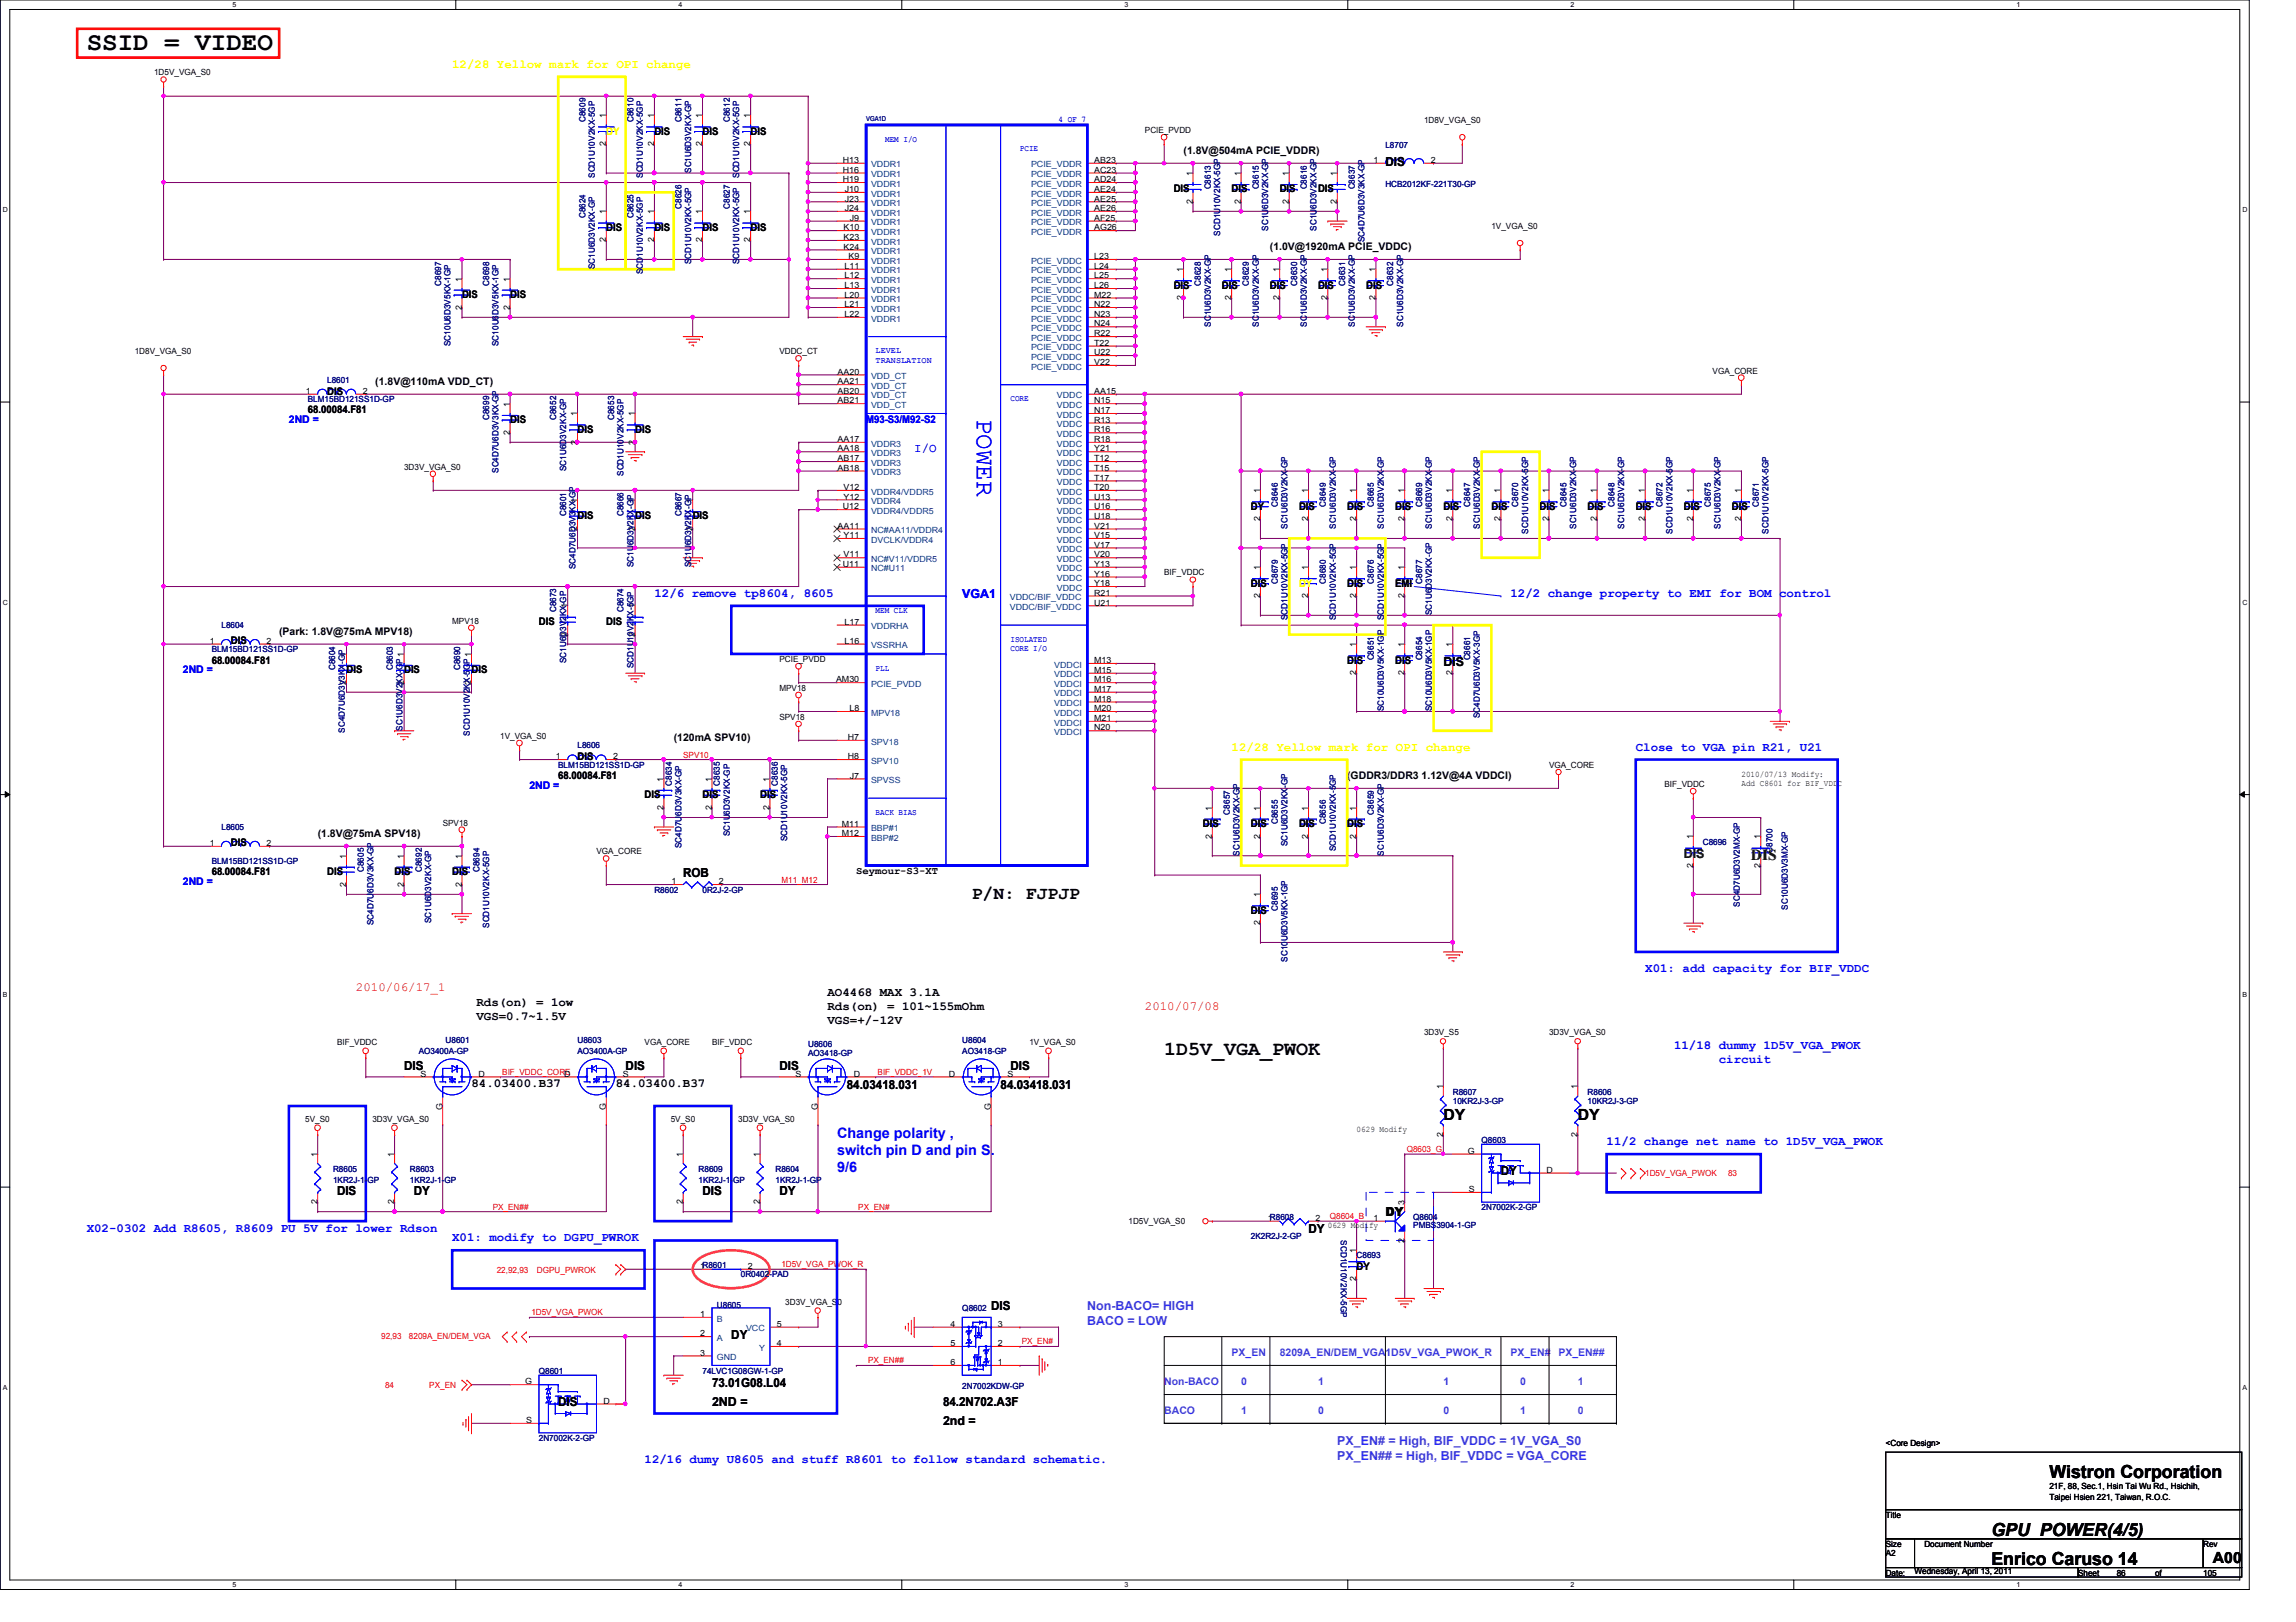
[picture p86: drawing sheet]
<svg xmlns="http://www.w3.org/2000/svg" width="297mm" height="210mm" viewBox="0 0 297 210" stroke-linecap="round" stroke-linejoin="round" font-family="sans-serif">
<defs><g id="words">
<text font-size="3.3" x="11.2" y="6.5">SSID = VIDEO</text>
<text font-size="3.3" fill="#00f" x="126.4" y="54.2" transform="rotate(90 126.4 54.2)">POWER</text>
<text font-size="2.6" x="150.6" y="136.5">1D5V_VGA_PWOK</text>
<g font-size="2.3">
<text x="125.7" y="116.4">P/N: FJPJP</text>
<text x="265.1" y="191.3">Wistron Corporation</text>
<text x="257.6" y="202.5">Enrico Caruso 14</text>
<text x="257.6" y="198.8">GPU_POWER(4/5)</text>
</g>
<text font-size="2" fill="#008000" x="226.5" y="111.3">DIS</text>
<g font-size="2">
<text x="186.7" y="145">DY</text>
<text x="204.1" y="145">DY</text>
<text x="286.3" y="202.2">A00</text>
</g>
<g font-size="1.9" fill="#00f">
<text x="108.3" y="147.3">Change polarity ,</text>
<text x="108.3" y="149.5">switch pin D and pin S.</text>
<text x="108.3" y="151.7">9/6</text>
</g>
<g font-size="1.6" fill="#ff0">
<text x="58.5" y="8.8">12/28 Yellow mark for OPI change</text>
<text x="159.3" y="97.2">12/28 Yellow mark for OPI change</text>
</g>
<g font-size="1.6">
<text x="179.2" y="21.4">DIS</text>
<text x="186.7" y="86.1">DIS</text>
<text x="88.4" y="113.5">ROB</text>
<text x="61.6" y="130.2">Rds(on) = 1ow</text>
<text x="61.6" y="132">VGS=0.7~1.5V</text>
<text x="107.1" y="128.9">AO4468 MAX 3.1A</text>
<text x="107.1" y="130.7">Rds(on) = 101~155mOhm</text>
<text x="107.1" y="132.5">VGS=+/-12V</text>
<text x="52.3" y="138.4">DIS</text>
<text x="61" y="140.7">84.03400.B37</text>
<text x="79.7" y="140.7">84.03400.B37</text>
<text x="80.9" y="138.4">DIS</text>
<text x="100.8" y="138.4">DIS</text>
<text x="109.6" y="140.9">84.03418.031</text>
<text x="129.5" y="140.9">84.03418.031</text>
<text x="130.7" y="138.4">DIS</text>
<text x="43.6" y="154.6">DIS</text>
<text x="53.5" y="154.6">DY</text>
<text x="90.9" y="154.6">DIS</text>
<text x="100.8" y="154.6">DY</text>
<text x="194.2" y="152.1">DY</text>
<text x="169.3" y="159.6">DY</text>
<text x="179.2" y="157.4">DY</text>
<text x="94.6" y="173.3">DY</text>
<text x="128.2" y="169.5">DIS</text>
<text x="92.1" y="179.5">73.01G08.L04</text>
<text x="72.2" y="182">DIS</text>
<text x="92.1" y="182">2ND =</text>
<text x="122" y="182">84.2N702.A3F</text>
<text x="122" y="184.4">2nd =</text>
</g>
<g font-size="1.6" fill="#00f">
<text x="118.3" y="58.5">I/O</text>
<text x="84.7" y="77.3">12/6 remove tp8604, 8605</text>
<text x="124.5" y="77.4">VGA1</text>
<text x="195.4" y="77.3">12/2 change property to EMI for BOM control</text>
<text x="211.6" y="97.2">Close to VGA pin R21, U21</text>
<text x="212.8" y="125.8">X01: add capacity for BIF_VDDC</text>
<text x="216.6" y="135.8">11/18 dummy 1D5V_VGA_PWOK</text>
<text x="222.4" y="137.6">circuit</text>
<text x="207.9" y="148.2">11/2 change net name to 1D5V_VGA_PWOK</text>
<text x="11.2" y="159.4">X02-0302 Add R8605, R8609 PU 5V for lower Rdson</text>
<text x="58.5" y="160.7">X01: modify to DGPU_PWROK</text>
<text x="83.4" y="189.3">12/16 dumy U8605 and stuff R8601 to follow standard schematic.</text>
</g>
<text font-size="1.6" fill="#008000" x="217.8" y="111">DIS</text>
<g font-size="1.6" fill="#f00">
<text x="46.1" y="128.2">2010/06/17_1</text>
<text x="148.1" y="130.7">2010/07/08</text>
</g>
<g font-size="1.6" fill="#8000ff">
<text x="140.7" y="169.5">Non-BACO= HIGH</text>
<text x="140.7" y="171.5">BACO = LOW</text>
<text x="173" y="186.9">PX_EN# = High, BIF_VDDC = 1V_VGA_S0</text>
<text x="173" y="188.9">PX_EN## = High, BIF_VDDC = VGA_CORE</text>
</g>
<g font-size="1.4" fill="#ff0">
<text x="78.4" y="17.4">DY</text>
<text x="168.1" y="75.9">DY</text>
</g>
<g font-size="1.4">
<text x="84.7" y="17.4">DIS</text>
<text x="90.9" y="17.4">DIS</text>
<text x="97.1" y="17.4">DIS</text>
<text x="153.1" y="19.9">(1.8V@504mA PCIE_VDDR)</text>
<text x="78.4" y="29.9">DIS</text>
<text x="84.7" y="29.9">DIS</text>
<text x="90.9" y="29.9">DIS</text>
<text x="97.1" y="29.9">DIS</text>
<text x="151.8" y="24.9">DIS</text>
<text x="159.3" y="24.9">DIS</text>
<text x="165.6" y="24.9">DIS</text>
<text x="170.5" y="24.9">DIS</text>
<text x="164.3" y="32.4">(1.0V@1920mA PCIE_VDDC)</text>
<text x="59.8" y="38.6">DIS</text>
<text x="66" y="38.6">DIS</text>
<text x="151.8" y="37.3">DIS</text>
<text x="158.1" y="37.3">DIS</text>
<text x="164.3" y="37.3">DIS</text>
<text x="170.5" y="37.3">DIS</text>
<text x="176.7" y="37.3">DIS</text>
<text x="39.8" y="53.5">68.00084.F81</text>
<text x="42.3" y="51.1">DIS</text>
<text x="48.6" y="49.8">(1.8V@110mA VDD_CT)</text>
<text x="66" y="54.8">DIS</text>
<text x="74.7" y="56">DIS</text>
<text x="82.2" y="56">DIS</text>
<text x="161.8" y="66">DY</text>
<text x="168.1" y="66">DIS</text>
<text x="174.3" y="66">DIS</text>
<text x="180.5" y="66">DIS</text>
<text x="186.7" y="66">DIS</text>
<text x="193" y="66">DIS</text>
<text x="199.2" y="66">DIS</text>
<text x="205.4" y="66">DIS</text>
<text x="211.6" y="66">DIS</text>
<text x="217.8" y="66">DIS</text>
<text x="224.1" y="66">DIS</text>
<text x="74.7" y="67.2">DIS</text>
<text x="82.2" y="67.2">DIS</text>
<text x="89.6" y="67.2">DIS</text>
<text x="161.8" y="75.9">DIS</text>
<text x="174.3" y="75.9">DIS</text>
<text x="180.5" y="75.9">EMI</text>
<text x="29.9" y="83.4">DIS</text>
<text x="36.1" y="82.2">(Park: 1.8V@75mA MPV18)</text>
<text x="69.7" y="80.9">DIS</text>
<text x="78.4" y="80.9">DIS</text>
<text x="27.4" y="85.9">68.00084.F81</text>
<text x="44.8" y="87.1">DIS</text>
<text x="52.3" y="87.1">DIS</text>
<text x="61" y="87.1">DIS</text>
<text x="174.3" y="85.9">DIS</text>
<text x="180.5" y="85.9">DIS</text>
<text x="87.2" y="95.8">(120mA SPV10)</text>
<text x="72.2" y="100.8">68.00084.F81</text>
<text x="74.7" y="98.3">DIS</text>
<text x="174.3" y="100.8">(GDDR3/DDR3 1.12V@4A VDDCI)</text>
<text x="83.4" y="103.3">DIS</text>
<text x="90.9" y="103.3">DIS</text>
<text x="98.3" y="103.3">DIS</text>
<text x="155.6" y="107.1">DIS</text>
<text x="161.8" y="107.1">DIS</text>
<text x="168.1" y="107.1">DIS</text>
<text x="174.3" y="107.1">DIS</text>
<text x="27.4" y="113.3">68.00084.F81</text>
<text x="29.9" y="109.5">DIS</text>
<text x="41.1" y="108.3">(1.8V@75mA SPV18)</text>
<text x="42.3" y="113.3">DIS</text>
<text x="51.1" y="113.3">DIS</text>
<text x="58.5" y="113.3">DIS</text>
<text x="110.8" y="113.1">Seymour-S3-XT</text>
<text x="161.8" y="118.2">DIS</text>
<text x="175.5" y="164.3">DY</text>
</g>
<g font-size="1.4" fill="#00f">
<text x="37.4" y="54.8">2ND =</text>
<text x="112.1" y="54.8">M93-S3/M92-S2</text>
<text x="23.7" y="87.1">2ND =</text>
<text x="68.5" y="102.1">2ND =</text>
<text x="23.7" y="114.5">2ND =</text>
</g>
<g font-size="1.4" fill="#8000ff">
<text x="150.6" y="179.2">Non-BACO</text>
<text x="159.3" y="175.5">PX_EN</text>
<text x="160.6" y="179.2">0</text>
<text x="165.6" y="175.5">8209A_EN/DEM_VGA1D5V_VGA_PWOK_R</text>
<text x="170.5" y="179.2">1</text>
<text x="186.7" y="179.2">1</text>
<text x="195.4" y="175.5">PX_EN#</text>
<text x="196.7" y="179.2">0</text>
<text x="201.6" y="175.5">PX_EN##</text>
<text x="204.1" y="179.2">1</text>
<text x="150.6" y="183">BACO</text>
<text x="160.6" y="183">1</text>
<text x="170.5" y="183">0</text>
<text x="186.7" y="183">0</text>
<text x="196.7" y="183">1</text>
<text x="204.1" y="183">0</text>
</g>
<g font-size="1.1">
<text x="19.9" y="9.7">1D5V_VGA_S0</text>
<text x="78.4" y="15.3" transform="rotate(-90 78.4 15.3)">1</text>
<text x="84.6" y="15.3" transform="rotate(-90 84.6 15.3)">1</text>
<text x="90.8" y="15.3" transform="rotate(-90 90.8 15.3)">1</text>
<text x="97.1" y="15.3" transform="rotate(-90 97.1 15.3)">1</text>
<text x="148.1" y="17.2">PCIE_PVDD</text>
<text x="184.2" y="16">1D8V_VGA_S0</text>
<text x="78.4" y="18.9" transform="rotate(-90 78.4 18.9)">2</text>
<text x="84.6" y="18.9" transform="rotate(-90 84.6 18.9)">2</text>
<text x="90.8" y="18.9" transform="rotate(-90 90.8 18.9)">2</text>
<text x="97.1" y="18.9" transform="rotate(-90 97.1 18.9)">2</text>
<text x="109" y="21.1">H13</text>
<text x="109" y="22.4">H16</text>
<text x="109" y="23.6">H19</text>
<text x="141.6" y="21.1">AB23</text>
<text x="141.6" y="22.4">AC23</text>
<text x="141.6" y="23.6">AD24</text>
<text x="154.3" y="22.7" transform="rotate(-90 154.3 22.7)">1</text>
<text x="160.5" y="22.7" transform="rotate(-90 160.5 22.7)">1</text>
<text x="166.7" y="22.7" transform="rotate(-90 166.7 22.7)">1</text>
<text x="173" y="22.7" transform="rotate(-90 173 22.7)">1</text>
<text x="177.7" y="21.1">1</text>
<text x="185.1" y="21.1">2</text>
<text x="78.4" y="27.7" transform="rotate(-90 78.4 27.7)">1</text>
<text x="84.6" y="27.7" transform="rotate(-90 84.6 27.7)">1</text>
<text x="90.8" y="27.7" transform="rotate(-90 90.8 27.7)">1</text>
<text x="97.1" y="27.7" transform="rotate(-90 97.1 27.7)">1</text>
<text x="109.1" y="29.8">K10</text>
<text x="109.3" y="24.8">J10</text>
<text x="109.3" y="26.1">J23</text>
<text x="109.3" y="27.3">J24</text>
<text x="109.9" y="28.6">J9</text>
<text x="141.6" y="24.8">AE24</text>
<text x="141.6" y="26.1">AE25</text>
<text x="141.6" y="27.3">AE26</text>
<text x="141.6" y="28.6">AF25</text>
<text x="141.6" y="29.8">AG26</text>
<text x="154.3" y="26.4" transform="rotate(-90 154.3 26.4)">2</text>
<text x="160.5" y="26.4" transform="rotate(-90 160.5 26.4)">2</text>
<text x="166.7" y="26.4" transform="rotate(-90 166.7 26.4)">2</text>
<text x="173" y="26.4" transform="rotate(-90 173 26.4)">2</text>
<text x="193" y="29.7">1V_VGA_S0</text>
<text x="78.4" y="31.4" transform="rotate(-90 78.4 31.4)">2</text>
<text x="84.6" y="31.4" transform="rotate(-90 84.6 31.4)">2</text>
<text x="90.8" y="31.4" transform="rotate(-90 90.8 31.4)">2</text>
<text x="97.1" y="31.4" transform="rotate(-90 97.1 31.4)">2</text>
<text x="109.1" y="32.3">K24</text>
<text x="109.1" y="31.1">K23</text>
<text x="109.3" y="34.8">L11</text>
<text x="109.8" y="33.5">K9</text>
<text x="141.6" y="33.5">L23</text>
<text x="141.6" y="34.8">L24</text>
<text x="153.1" y="35.2" transform="rotate(-90 153.1 35.2)">1</text>
<text x="159.3" y="35.2" transform="rotate(-90 159.3 35.2)">1</text>
<text x="165.5" y="35.2" transform="rotate(-90 165.5 35.2)">1</text>
<text x="171.7" y="35.2" transform="rotate(-90 171.7 35.2)">1</text>
<text x="178" y="35.2" transform="rotate(-90 178 35.2)">1</text>
<text x="59.7" y="40.1" transform="rotate(-90 59.7 40.1)">2</text>
<text x="59.7" y="36.4" transform="rotate(-90 59.7 36.4)">1</text>
<text x="66" y="40.1" transform="rotate(-90 66 40.1)">2</text>
<text x="66" y="36.4" transform="rotate(-90 66 36.4)">1</text>
<text x="109.3" y="36">L12</text>
<text x="109.3" y="37.3">L13</text>
<text x="109.3" y="38.5">L20</text>
<text x="109.3" y="39.8">L21</text>
<text x="109.3" y="41">L22</text>
<text x="141.6" y="36">L25</text>
<text x="141.6" y="37.3">L26</text>
<text x="141.6" y="38.5">M22</text>
<text x="141.6" y="39.8">N22</text>
<text x="141.6" y="41">N23</text>
<text x="153.1" y="38.9" transform="rotate(-90 153.1 38.9)">2</text>
<text x="159.3" y="38.9" transform="rotate(-90 159.3 38.9)">2</text>
<text x="165.5" y="38.9" transform="rotate(-90 165.5 38.9)">2</text>
<text x="171.7" y="38.9" transform="rotate(-90 171.7 38.9)">2</text>
<text x="178" y="38.9" transform="rotate(-90 178 38.9)">2</text>
<text x="17.4" y="45.8">1D8V_VGA_S0</text>
<text x="100.8" y="45.8">VDDC_CT</text>
<text x="141.6" y="44.7">T22</text>
<text x="141.6" y="46">U22</text>
<text x="141.6" y="47.2">V22</text>
<text x="141.6" y="42.2">N24</text>
<text x="141.6" y="43.5">R22</text>
<text x="39.6" y="51">1</text>
<text x="46.9" y="51">2</text>
<text x="66" y="52.6" transform="rotate(-90 66 52.6)">1</text>
<text x="74.7" y="53.8" transform="rotate(-90 74.7 53.8)">1</text>
<text x="82.1" y="53.8" transform="rotate(-90 82.1 53.8)">1</text>
<text x="108.4" y="48.5">AA20</text>
<text x="108.4" y="49.7">AA21</text>
<text x="108.4" y="51">AB20</text>
<text x="108.4" y="52.2">AB21</text>
<text x="141.6" y="51">AA15</text>
<text x="141.6" y="52.2">N15</text>
<text x="141.6" y="53.5">N17</text>
<text x="221.6" y="48.3">VGA_CORE</text>
<text x="66" y="56.3" transform="rotate(-90 66 56.3)">2</text>
<text x="74.7" y="57.5" transform="rotate(-90 74.7 57.5)">2</text>
<text x="82.1" y="57.5" transform="rotate(-90 82.1 57.5)">2</text>
<text x="108.4" y="57.2">AA17</text>
<text x="108.4" y="58.4">AA18</text>
<text x="108.4" y="59.7">AB17</text>
<text x="141.6" y="54.7">R13</text>
<text x="141.6" y="56">R16</text>
<text x="141.6" y="57.2">R18</text>
<text x="141.6" y="58.4">Y21</text>
<text x="141.6" y="59.7">T12</text>
<text x="52.3" y="60.8">3D3V_VGA_S0</text>
<text x="74.7" y="65.1" transform="rotate(-90 74.7 65.1)">1</text>
<text x="82.1" y="65.1" transform="rotate(-90 82.1 65.1)">1</text>
<text x="89.6" y="65.1" transform="rotate(-90 89.6 65.1)">1</text>
<text x="108.4" y="60.9">AB18</text>
<text x="109" y="65.9">U12</text>
<text x="109.1" y="63.4">V12</text>
<text x="109.1" y="64.6">Y12</text>
<text x="141.6" y="62.2">T17</text>
<text x="141.6" y="63.4">T20</text>
<text x="141.6" y="64.6">U13</text>
<text x="141.6" y="65.9">U16</text>
<text x="141.6" y="60.9">T15</text>
<text x="163" y="63.8" transform="rotate(-90 163 63.8)">1</text>
<text x="169.2" y="63.8" transform="rotate(-90 169.2 63.8)">1</text>
<text x="175.5" y="63.8" transform="rotate(-90 175.5 63.8)">1</text>
<text x="181.7" y="63.8" transform="rotate(-90 181.7 63.8)">1</text>
<text x="187.9" y="63.8" transform="rotate(-90 187.9 63.8)">1</text>
<text x="194.1" y="63.8" transform="rotate(-90 194.1 63.8)">1</text>
<text x="200.4" y="63.8" transform="rotate(-90 200.4 63.8)">1</text>
<text x="206.6" y="63.8" transform="rotate(-90 206.6 63.8)">1</text>
<text x="212.8" y="63.8" transform="rotate(-90 212.8 63.8)">1</text>
<text x="219" y="63.8" transform="rotate(-90 219 63.8)">1</text>
<text x="225.3" y="63.8" transform="rotate(-90 225.3 63.8)">1</text>
<text x="74.7" y="68.7" transform="rotate(-90 74.7 68.7)">2</text>
<text x="82.1" y="68.7" transform="rotate(-90 82.1 68.7)">2</text>
<text x="89.6" y="68.7" transform="rotate(-90 89.6 68.7)">2</text>
<text x="108.4" y="68.4">AA11</text>
<text x="109.1" y="69.6">Y11</text>
<text x="141.6" y="67.1">U18</text>
<text x="141.6" y="68.4">V21</text>
<text x="141.6" y="69.6">V15</text>
<text x="141.6" y="70.9">V17</text>
<text x="163" y="67.5" transform="rotate(-90 163 67.5)">2</text>
<text x="169.2" y="67.5" transform="rotate(-90 169.2 67.5)">2</text>
<text x="175.5" y="67.5" transform="rotate(-90 175.5 67.5)">2</text>
<text x="181.7" y="67.5" transform="rotate(-90 181.7 67.5)">2</text>
<text x="187.9" y="67.5" transform="rotate(-90 187.9 67.5)">2</text>
<text x="194.1" y="67.5" transform="rotate(-90 194.1 67.5)">2</text>
<text x="200.4" y="67.5" transform="rotate(-90 200.4 67.5)">2</text>
<text x="206.6" y="67.5" transform="rotate(-90 206.6 67.5)">2</text>
<text x="212.8" y="67.5" transform="rotate(-90 212.8 67.5)">2</text>
<text x="219" y="67.5" transform="rotate(-90 219 67.5)">2</text>
<text x="225.3" y="67.5" transform="rotate(-90 225.3 67.5)">2</text>
<text x="109" y="73.4">U11</text>
<text x="109.1" y="72.1">V11</text>
<text x="141.6" y="72.1">V20</text>
<text x="141.6" y="73.4">Y13</text>
<text x="141.6" y="74.6">Y16</text>
<text x="141.6" y="75.9">Y18</text>
<text x="141.6" y="77.1">R21</text>
<text x="150.6" y="74.5">BIF_VDDC</text>
<text x="163" y="77.4" transform="rotate(-90 163 77.4)">2</text>
<text x="163" y="73.8" transform="rotate(-90 163 73.8)">1</text>
<text x="169.2" y="77.4" transform="rotate(-90 169.2 77.4)">2</text>
<text x="169.2" y="73.8" transform="rotate(-90 169.2 73.8)">1</text>
<text x="175.5" y="77.4" transform="rotate(-90 175.5 77.4)">2</text>
<text x="175.5" y="73.8" transform="rotate(-90 175.5 73.8)">1</text>
<text x="181.7" y="77.4" transform="rotate(-90 181.7 77.4)">2</text>
<text x="181.7" y="73.8" transform="rotate(-90 181.7 73.8)">1</text>
<text x="27.1" y="83.3">1</text>
<text x="34.5" y="83.3">2</text>
<text x="58.5" y="80.7">MPV18</text>
<text x="73.4" y="82.4" transform="rotate(-90 73.4 82.4)">2</text>
<text x="73.4" y="78.7" transform="rotate(-90 73.4 78.7)">1</text>
<text x="82.1" y="82.4" transform="rotate(-90 82.1 82.4)">2</text>
<text x="82.1" y="78.7" transform="rotate(-90 82.1 78.7)">1</text>
<text x="109.3" y="80.9">L17</text>
<text x="109.3" y="83.3">L16</text>
<text x="141.6" y="78.4">U21</text>
<text x="175.5" y="83.7" transform="rotate(-90 175.5 83.7)">1</text>
<text x="181.7" y="83.7" transform="rotate(-90 181.7 83.7)">1</text>
<text x="187.9" y="83.7" transform="rotate(-90 187.9 83.7)">1</text>
<text x="44.8" y="88.6" transform="rotate(-90 44.8 88.6)">2</text>
<text x="44.8" y="85" transform="rotate(-90 44.8 85)">1</text>
<text x="52.2" y="88.6" transform="rotate(-90 52.2 88.6)">2</text>
<text x="61" y="88.6" transform="rotate(-90 61 88.6)">2</text>
<text x="100.8" y="89.4">MPV18</text>
<text x="100.8" y="85.7">PCIE_PVDD</text>
<text x="108.2" y="88.3">AM30</text>
<text x="141.6" y="85.8">M13</text>
<text x="141.6" y="87.1">M15</text>
<text x="141.6" y="88.3">M16</text>
<text x="141.6" y="89.5">M17</text>
<text x="175.5" y="87.4" transform="rotate(-90 175.5 87.4)">2</text>
<text x="181.7" y="87.4" transform="rotate(-90 181.7 87.4)">2</text>
<text x="187.9" y="87.4" transform="rotate(-90 187.9 87.4)">2</text>
<text x="64.7" y="95.6">1V_VGA_S0</text>
<text x="100.8" y="93.1">SPV18</text>
<text x="109.7" y="95.8">H7</text>
<text x="109.9" y="92">L8</text>
<text x="141.6" y="90.8">M18</text>
<text x="141.6" y="93.3">M21</text>
<text x="141.6" y="92">M20</text>
<text x="141.6" y="94.5">N20</text>
<text x="71.9" y="98.3">1</text>
<text x="79.3" y="98.3">2</text>
<text x="85.8" y="101.1" transform="rotate(-90 85.8 101.1)">1</text>
<text x="92.1" y="101.1" transform="rotate(-90 92.1 101.1)">1</text>
<text x="99.6" y="101.1" transform="rotate(-90 99.6 101.1)">1</text>
<text x="109.7" y="98.3">H8</text>
<text x="109.9" y="100.8">J7</text>
<text x="200.4" y="99.4">VGA_CORE</text>
<text x="215.3" y="101.9">BIF_VDDC</text>
<text x="225.3" y="100.5">2010/07/13 Modify:</text>
<text x="225.3" y="101.7">Add C8601 for BIF_VDDC</text>
<text x="57.3" y="106.8">SPV18</text>
<text x="85.8" y="104.8" transform="rotate(-90 85.8 104.8)">2</text>
<text x="92.1" y="104.8" transform="rotate(-90 92.1 104.8)">2</text>
<text x="99.6" y="104.8" transform="rotate(-90 99.6 104.8)">2</text>
<text x="108.9" y="107">M11</text>
<text x="156.8" y="104.9" transform="rotate(-90 156.8 104.9)">1</text>
<text x="163" y="104.9" transform="rotate(-90 163 104.9)">1</text>
<text x="169.2" y="104.9" transform="rotate(-90 169.2 104.9)">1</text>
<text x="175.5" y="104.9" transform="rotate(-90 175.5 104.9)">1</text>
<text x="27.1" y="109.5">1</text>
<text x="34.5" y="109.5">2</text>
<text x="44.8" y="111.1" transform="rotate(-90 44.8 111.1)">1</text>
<text x="52.2" y="111.1" transform="rotate(-90 52.2 111.1)">1</text>
<text x="59.7" y="111.1" transform="rotate(-90 59.7 111.1)">1</text>
<text x="77.2" y="110.6">VGA_CORE</text>
<text x="108.9" y="108.2">M12</text>
<text x="156.8" y="108.5" transform="rotate(-90 156.8 108.5)">2</text>
<text x="163" y="108.5" transform="rotate(-90 163 108.5)">2</text>
<text x="169.2" y="108.5" transform="rotate(-90 169.2 108.5)">2</text>
<text x="175.5" y="108.5" transform="rotate(-90 175.5 108.5)">2</text>
<text x="219" y="112.3" transform="rotate(-90 219 112.3)">2</text>
<text x="219" y="108.6" transform="rotate(-90 219 108.6)">1</text>
<text x="227.7" y="112.3" transform="rotate(-90 227.7 112.3)">2</text>
<text x="227.7" y="108.6" transform="rotate(-90 227.7 108.6)">1</text>
<text x="44.8" y="114.8" transform="rotate(-90 44.8 114.8)">2</text>
<text x="52.2" y="114.8" transform="rotate(-90 52.2 114.8)">2</text>
<text x="59.7" y="114.8" transform="rotate(-90 59.7 114.8)">2</text>
<text x="86.9" y="114.4">1</text>
<text x="93" y="114.4">2</text>
<text x="163" y="119.8" transform="rotate(-90 163 119.8)">2</text>
<text x="163" y="116.1" transform="rotate(-90 163 116.1)">1</text>
<text x="43.6" y="135.2">BIF_VDDC</text>
<text x="83.4" y="135.2">VGA_CORE</text>
<text x="92.1" y="135.2">BIF_VDDC</text>
<text x="133.2" y="135.2">1V_VGA_S0</text>
<text x="184.2" y="134">3D3V_S5</text>
<text x="200.4" y="134">3D3V_VGA_S0</text>
<text x="54.4" y="139.3">S</text>
<text x="57.2" y="143.6" transform="rotate(-90 57.2 143.6)">G</text>
<text x="61.9" y="139.3">D</text>
<text x="73" y="139.3">D</text>
<text x="78.4" y="143.6" transform="rotate(-90 78.4 143.6)">G</text>
<text x="80.6" y="139.3">S</text>
<text x="102.9" y="139.3">S</text>
<text x="105.8" y="143.6" transform="rotate(-90 105.8 143.6)">G</text>
<text x="110.4" y="139.3">D</text>
<text x="122.8" y="139.3">D</text>
<text x="128.2" y="143.6" transform="rotate(-90 128.2 143.6)">G</text>
<text x="130.3" y="139.3">S</text>
<text x="186.7" y="141" transform="rotate(-90 186.7 141)">1</text>
<text x="204.1" y="141" transform="rotate(-90 204.1 141)">1</text>
<text x="39.5" y="145.2">5V_S0</text>
<text x="41.1" y="149.7" transform="rotate(-90 41.1 149.7)">1</text>
<text x="48.2" y="145.2">3D3V_VGA_S0</text>
<text x="51" y="149.7" transform="rotate(-90 51 149.7)">1</text>
<text x="86.8" y="145.2">5V_S0</text>
<text x="88.3" y="149.7" transform="rotate(-90 88.3 149.7)">1</text>
<text x="95.5" y="145.2">3D3V_VGA_S0</text>
<text x="98.3" y="149.7" transform="rotate(-90 98.3 149.7)">1</text>
<text x="175.5" y="146.5">0629 Modify</text>
<text x="186.7" y="147.1" transform="rotate(-90 186.7 147.1)">2</text>
<text x="189.9" y="149.3">G</text>
<text x="204.1" y="147.1" transform="rotate(-90 204.1 147.1)">2</text>
<text x="41.1" y="155.8" transform="rotate(-90 41.1 155.8)">2</text>
<text x="51" y="155.8" transform="rotate(-90 51 155.8)">2</text>
<text x="88.3" y="155.8" transform="rotate(-90 88.3 155.8)">2</text>
<text x="98.3" y="155.8" transform="rotate(-90 98.3 155.8)">2</text>
<text x="181.7" y="155.9" transform="rotate(-90 181.7 155.9)">3</text>
<text x="190" y="154.3">S</text>
<text x="200.1" y="151.8">D</text>
<text x="146" y="158.4">1D5V_VGA_S0</text>
<text x="164" y="158">1R8608</text>
<text x="170.2" y="158">2</text>
<text x="171.8" y="159">0629 Modify</text>
<text x="177.7" y="158">1</text>
<text x="181.7" y="160.8" transform="rotate(-90 181.7 160.8)">2</text>
<text x="90.6" y="164.2">1R8601</text>
<text x="96.7" y="164.2">2</text>
<text x="175.5" y="165.8" transform="rotate(-90 175.5 165.8)">2</text>
<text x="175.5" y="162.1" transform="rotate(-90 175.5 162.1)">1</text>
<text x="90.6" y="170.4">1</text>
<text x="90.6" y="172.9">2</text>
<text x="100.5" y="171.7">5</text>
<text x="101.6" y="168.8">3D3V_VGA_S0</text>
<text x="123" y="171.7">4</text>
<text x="129.1" y="171.7">3</text>
<text x="67.9" y="179.2">G</text>
<text x="90.6" y="175.4">3</text>
<text x="100.5" y="174.2">4</text>
<text x="123" y="174.2">5</text>
<text x="123" y="176.7">6</text>
<text x="129.1" y="176.7">1</text>
<text x="129.1" y="174.2">2</text>
<text x="68.1" y="184.1">S</text>
<text x="78.1" y="181.7">D</text>
<text x="244" y="187.1">&lt;Core Design&gt;</text>
<text x="244" y="196.4">Title</text>
<text x="265.1" y="192.7">21F, 88, Sec.1, Hsin Tai Wu Rd., Hsichih,</text>
<text x="265.1" y="194.1">Taipei Hsien 221, Taiwan, R.O.C.</text>
<text x="244" y="200.2">Size</text>
<text x="244" y="203.9">Date:</text>
<text x="244" y="201.4">A2</text>
<text x="247.7" y="203.7">Wednesday, April 13, 2011</text>
<text x="249" y="200.2">Document Number</text>
<text x="268.9" y="203.9">Sheet</text>
<text x="273.9" y="203.9">86</text>
<text x="278.8" y="203.9">of</text>
<text x="285" y="203.9">105</text>
<text x="285" y="200.2">Rev</text>
</g>
<g font-size="1.1" fill="#000080">
<text x="75.7" y="15.8" transform="rotate(-90 75.7 15.8)">C8609</text>
<text x="82" y="15.8" transform="rotate(-90 82 15.8)">C8610</text>
<text x="88.2" y="15.8" transform="rotate(-90 88.2 15.8)">C8611</text>
<text x="94.4" y="15.8" transform="rotate(-90 94.4 15.8)">C8612</text>
<text x="77" y="23" transform="rotate(-90 77 23)">SCD1U10V2KX-5GP</text>
<text x="83.2" y="23" transform="rotate(-90 83.2 23)">SCD1U10V2KX-5GP</text>
<text x="89.4" y="22.4" transform="rotate(-90 89.4 22.4)">SC1U6D3V2KX-GP</text>
<text x="95.6" y="23" transform="rotate(-90 95.6 23)">SCD1U10V2KX-5GP</text>
<text x="179.2" y="19.1">L8707</text>
<text x="75.7" y="28.2" transform="rotate(-90 75.7 28.2)">C8624</text>
<text x="82" y="28.2" transform="rotate(-90 82 28.2)">C8625</text>
<text x="88.2" y="27" transform="rotate(-90 88.2 27)">C8626</text>
<text x="94.4" y="27" transform="rotate(-90 94.4 27)">C8627</text>
<text x="156.6" y="24.5" transform="rotate(-90 156.6 24.5)">C8613</text>
<text x="162.9" y="24.5" transform="rotate(-90 162.9 24.5)">C8615</text>
<text x="164.1" y="29.8" transform="rotate(-90 164.1 29.8)">SC1U6D3V2KX-GP</text>
<text x="169.1" y="24.5" transform="rotate(-90 169.1 24.5)">C8616</text>
<text x="170.3" y="29.8" transform="rotate(-90 170.3 29.8)">SC1U6D3V2KX-GP</text>
<text x="175.3" y="24.5" transform="rotate(-90 175.3 24.5)">C8637</text>
<text x="179.2" y="24.2">HCB2012KF-221T30-GP</text>
<text x="77" y="34.8" transform="rotate(-90 77 34.8)">SC1U6D3V2KX-GP</text>
<text x="83.2" y="35.5" transform="rotate(-90 83.2 35.5)">SCD1U10V2KX-5GP</text>
<text x="89.4" y="34.2" transform="rotate(-90 89.4 34.2)">SCD1U10V2KX-5GP</text>
<text x="95.6" y="34.2" transform="rotate(-90 95.6 34.2)">SCD1U10V2KX-5GP</text>
<text x="157.9" y="30.5" transform="rotate(-90 157.9 30.5)">SCD1U10V2KX-5GP</text>
<text x="176.5" y="31.3" transform="rotate(-90 176.5 31.3)">SC4D7U6D3V3KX-GP</text>
<text x="57.1" y="37" transform="rotate(-90 57.1 37)">C8697</text>
<text x="63.3" y="37" transform="rotate(-90 63.3 37)">C8698</text>
<text x="155.4" y="37" transform="rotate(-90 155.4 37)">C8628</text>
<text x="161.6" y="37" transform="rotate(-90 161.6 37)">C8629</text>
<text x="167.8" y="37" transform="rotate(-90 167.8 37)">C8630</text>
<text x="174" y="37" transform="rotate(-90 174 37)">C8631</text>
<text x="180.3" y="37" transform="rotate(-90 180.3 37)">C8632</text>
<text x="58.3" y="44.8" transform="rotate(-90 58.3 44.8)">SC10U6D3V5KX-1GP</text>
<text x="64.5" y="44.8" transform="rotate(-90 64.5 44.8)">SC10U6D3V5KX-1GP</text>
<text x="156.6" y="42.3" transform="rotate(-90 156.6 42.3)">SC1U6D3V2KX-GP</text>
<text x="162.9" y="42.3" transform="rotate(-90 162.9 42.3)">SC1U6D3V2KX-GP</text>
<text x="169.1" y="42.3" transform="rotate(-90 169.1 42.3)">SC1U6D3V2KX-GP</text>
<text x="175.3" y="42.3" transform="rotate(-90 175.3 42.3)">SC1U6D3V2KX-GP</text>
<text x="181.5" y="42.3" transform="rotate(-90 181.5 42.3)">SC1U6D3V2KX-GP</text>
<text x="39.8" y="52.1">BLM15BD121SS1D-GP</text>
<text x="42.3" y="49.6">L8601</text>
<text x="63.3" y="54.4" transform="rotate(-90 63.3 54.4)">C8699</text>
<text x="72" y="54.4" transform="rotate(-90 72 54.4)">C8652</text>
<text x="79.5" y="54.4" transform="rotate(-90 79.5 54.4)">C8653</text>
<text x="64.5" y="61.2" transform="rotate(-90 64.5 61.2)">SC4D7U6D3V3KX-GP</text>
<text x="73.2" y="61" transform="rotate(-90 73.2 61)">SC1U6D3V2KX-GP</text>
<text x="80.7" y="61.6" transform="rotate(-90 80.7 61.6)">SCD1U10V2KX-5GP</text>
<text x="165.3" y="65.6" transform="rotate(-90 165.3 65.6)">C8646</text>
<text x="171.5" y="65.6" transform="rotate(-90 171.5 65.6)">C8649</text>
<text x="177.8" y="65.6" transform="rotate(-90 177.8 65.6)">C8665</text>
<text x="184" y="65.6" transform="rotate(-90 184 65.6)">C8669</text>
<text x="190.2" y="65.6" transform="rotate(-90 190.2 65.6)">C8647</text>
<text x="196.4" y="65.6" transform="rotate(-90 196.4 65.6)">C8670</text>
<text x="202.6" y="65.6" transform="rotate(-90 202.6 65.6)">C8645</text>
<text x="208.9" y="65.6" transform="rotate(-90 208.9 65.6)">C8648</text>
<text x="215.1" y="65.6" transform="rotate(-90 215.1 65.6)">C8672</text>
<text x="221.3" y="65.6" transform="rotate(-90 221.3 65.6)">C8675</text>
<text x="227.5" y="65.6" transform="rotate(-90 227.5 65.6)">C8671</text>
<text x="73.2" y="66.8" transform="rotate(-90 73.2 66.8)">C8601</text>
<text x="80.7" y="66.8" transform="rotate(-90 80.7 66.8)">C8666</text>
<text x="88.2" y="66.8" transform="rotate(-90 88.2 66.8)">C8667</text>
<text x="166.6" y="68.5" transform="rotate(-90 166.6 68.5)">SC1U6D3V2KX-GP</text>
<text x="172.8" y="68.5" transform="rotate(-90 172.8 68.5)">SC1U6D3V2KX-GP</text>
<text x="179" y="68.5" transform="rotate(-90 179 68.5)">SC1U6D3V2KX-GP</text>
<text x="185.2" y="68.5" transform="rotate(-90 185.2 68.5)">SC1U6D3V2KX-GP</text>
<text x="191.5" y="68.5" transform="rotate(-90 191.5 68.5)">SC1U6D3V2KX-GP</text>
<text x="197.7" y="69" transform="rotate(-90 197.7 69)">SCD1U10V2KX-5GP</text>
<text x="203.9" y="68.5" transform="rotate(-90 203.9 68.5)">SC1U6D3V2KX-GP</text>
<text x="210.1" y="68.5" transform="rotate(-90 210.1 68.5)">SC1U6D3V2KX-GP</text>
<text x="216.4" y="69" transform="rotate(-90 216.4 69)">SCD1U10V2KX-5GP</text>
<text x="222.6" y="68.5" transform="rotate(-90 222.6 68.5)">SC1U6D3V2KX-GP</text>
<text x="228.8" y="69" transform="rotate(-90 228.8 69)">SCD1U10V2KX-5GP</text>
<text x="74.5" y="73.7" transform="rotate(-90 74.5 73.7)">SC4D7U6D3V3KX-GP</text>
<text x="82" y="73.4" transform="rotate(-90 82 73.4)">SC1U6D3V2KX-GP</text>
<text x="89.4" y="73.4" transform="rotate(-90 89.4 73.4)">SC1U6D3V2KX-GP</text>
<text x="165.3" y="75.5" transform="rotate(-90 165.3 75.5)">C8679</text>
<text x="171.5" y="75.5" transform="rotate(-90 171.5 75.5)">C8680</text>
<text x="177.8" y="75.5" transform="rotate(-90 177.8 75.5)">C8676</text>
<text x="184" y="75.5" transform="rotate(-90 184 75.5)">C8677</text>
<text x="28.7" y="81.3">L8604</text>
<text x="72" y="79.2" transform="rotate(-90 72 79.2)">C8673</text>
<text x="80.7" y="79.2" transform="rotate(-90 80.7 79.2)">C8674</text>
<text x="166.6" y="80.3" transform="rotate(-90 166.6 80.3)">SCD1U10V2KX-5GP</text>
<text x="172.8" y="80.3" transform="rotate(-90 172.8 80.3)">SCD1U10V2KX-5GP</text>
<text x="179" y="80.3" transform="rotate(-90 179 80.3)">SCD1U10V2KX-5GP</text>
<text x="185.2" y="79.6" transform="rotate(-90 185.2 79.6)">SC1U6D3V2KX-GP</text>
<text x="27.4" y="84.4">BLM15BD121SS1D-GP</text>
<text x="43.3" y="86.7" transform="rotate(-90 43.3 86.7)">C8604</text>
<text x="50.8" y="86.7" transform="rotate(-90 50.8 86.7)">C8603</text>
<text x="59.5" y="86.7" transform="rotate(-90 59.5 86.7)">C8690</text>
<text x="73.2" y="85.9" transform="rotate(-90 73.2 85.9)">SC1U6D3V2KX-GP</text>
<text x="82" y="86.5" transform="rotate(-90 82 86.5)">SCD1U10V2KX-5GP</text>
<text x="177.8" y="85.5" transform="rotate(-90 177.8 85.5)">C8651</text>
<text x="184" y="85.5" transform="rotate(-90 184 85.5)">C8654</text>
<text x="190.2" y="85.5" transform="rotate(-90 190.2 85.5)">C8661</text>
<text x="44.6" y="94.8" transform="rotate(-90 44.6 94.8)">SC4D7U6D3V3KX-GP</text>
<text x="52.1" y="94.6" transform="rotate(-90 52.1 94.6)">SC1U6D3V2KX-GP 1</text>
<text x="60.8" y="95.2" transform="rotate(-90 60.8 95.2)">SCD1U10V2KX-5GP 1</text>
<text x="179" y="92.1" transform="rotate(-90 179 92.1)">SC10U6D3V5KX-1GP</text>
<text x="185.2" y="92.1" transform="rotate(-90 185.2 92.1)">SC10U6D3V5KX-1GP</text>
<text x="191.5" y="93" transform="rotate(-90 191.5 93)">SC4D7U6D3V5KX-3GP</text>
<text x="72.2" y="99.4">BLM15BD121SS1D-GP</text>
<text x="74.7" y="96.9">L8606</text>
<text x="86.9" y="101.7" transform="rotate(-90 86.9 101.7)">C8634</text>
<text x="93.1" y="101.7" transform="rotate(-90 93.1 101.7)">C8635</text>
<text x="100.6" y="101.7" transform="rotate(-90 100.6 101.7)">C8636</text>
<text x="28.7" y="107.4">L8605</text>
<text x="159.1" y="105.4" transform="rotate(-90 159.1 105.4)">C8657</text>
<text x="165.3" y="106.6" transform="rotate(-90 165.3 106.6)">C8655</text>
<text x="171.5" y="106.6" transform="rotate(-90 171.5 106.6)">C8656</text>
<text x="177.8" y="105.4" transform="rotate(-90 177.8 105.4)">C8659</text>
<text x="27.4" y="111.8">BLM15BD121SS1D-GP</text>
<text x="47.1" y="112.9" transform="rotate(-90 47.1 112.9)">C8605</text>
<text x="54.6" y="112.9" transform="rotate(-90 54.6 112.9)">C8692</text>
<text x="62" y="112.9" transform="rotate(-90 62 112.9)">C8694</text>
<text x="88.2" y="109.8" transform="rotate(-90 88.2 109.8)">SC4D7U6D3V3KX-GP</text>
<text x="94.4" y="108.2" transform="rotate(-90 94.4 108.2)">SC1U6D3V2KX-GP</text>
<text x="101.9" y="108.9" transform="rotate(-90 101.9 108.9)">SCD1U10V2KX-5GP</text>
<text x="160.4" y="110.7" transform="rotate(-90 160.4 110.7)">SC1U6D3V2KX-GP</text>
<text x="166.6" y="109.5" transform="rotate(-90 166.6 109.5)">SC1U6D3V2KX-GP</text>
<text x="172.8" y="110.2" transform="rotate(-90 172.8 110.2)">SCD1U10V2KX-5GP</text>
<text x="179" y="110.7" transform="rotate(-90 179 110.7)">SC1U6D3V2KX-GP</text>
<text x="220.3" y="109.3">C8696</text>
<text x="229.3" y="110.4" transform="rotate(-90 229.3 110.4)">C8700</text>
<text x="48.3" y="119.7" transform="rotate(-90 48.3 119.7)">SC4D7U6D3V3KX-GP</text>
<text x="55.8" y="119.5" transform="rotate(-90 55.8 119.5)">SC1U6D3V2KX-GP</text>
<text x="84.7" y="115.5">R8602</text>
<text x="90.9" y="115.5">0R2J-2-GP</text>
<text x="165.3" y="117.9" transform="rotate(-90 165.3 117.9)">C8695</text>
<text x="225.1" y="117.3" transform="rotate(-90 225.1 117.3)">SC4D7U6D3V2MX-GP</text>
<text x="231.3" y="117.7" transform="rotate(-90 231.3 117.7)">SC10U6D3V3MX-GP</text>
<text x="63.3" y="120.1" transform="rotate(-90 63.3 120.1)">SCD1U10V2KX-5GP</text>
<text x="166.6" y="124.5" transform="rotate(-90 166.6 124.5)">SC10U6D3V5KX-1GP</text>
<text x="54.2" y="136.4">AO3400A-GP</text>
<text x="57.7" y="135">U8601</text>
<text x="74.7" y="135">U8603</text>
<text x="74.7" y="136.4">AO3400A-GP</text>
<text x="104.6" y="135.5">U8606</text>
<text x="104.6" y="136.7">AO3418-GP</text>
<text x="124.5" y="135">U8604</text>
<text x="124.5" y="136.4">AO3418-GP</text>
<text x="188" y="141.7">R8607</text>
<text x="188" y="142.9">10KR2J-3-GP</text>
<text x="205.4" y="141.7">R8606</text>
<text x="205.4" y="142.9">10KR2J-3-GP</text>
<text x="191.7" y="147.9">Q8603</text>
<text x="43.1" y="151.6">R8605</text>
<text x="43.1" y="153.1">1KR2J-1-GP</text>
<text x="53" y="151.6">R8603</text>
<text x="53" y="153.1">1KR2J-1-GP</text>
<text x="90.4" y="151.6">R8609</text>
<text x="90.4" y="153.1">1KR2J-1-GP</text>
<text x="100.3" y="151.6">R8604</text>
<text x="100.3" y="153.1">1KR2J-1-GP</text>
<text x="161.8" y="160.4">2K2R2J-2-GP</text>
<text x="173.5" y="160.5" transform="rotate(90 173.5 160.5)">SCD1U10V2KX-5GP</text>
<text x="182.8" y="157.9">Q8604</text>
<text x="182.8" y="159">PMBS3904-1-GP</text>
<text x="191.7" y="156.6">2N7002K-2-GP</text>
<text x="95.8" y="165.3">0R0402-PAD</text>
<text x="175.5" y="162.9">C8693</text>
<text x="92.7" y="169.2">U8605</text>
<text x="124.5" y="169.7">Q8602</text>
<text x="69.7" y="177.8">Q8601</text>
<text x="90.9" y="177.8">74LVC1G08GW-1-GP</text>
<text x="124.5" y="179.7">2N7002KDW-GP</text>
<text x="69.7" y="186.5">2N7002K-2-GP</text>
</g>
<g font-size="1.1" fill="#00f">
<text x="136.9" y="15.8">4 OF 7</text>
<text x="114.5" y="18.3">MEM I/O</text>
<text x="131.9" y="19.6">PCIE</text>
<text x="113.3" y="45.7">LEVEL</text>
<text x="113.3" y="46.9">TRANSLATION</text>
<text x="130.7" y="51.9">CORE</text>
<text x="113.3" y="79.3">MEM CLK</text>
<text x="130.7" y="83.1">ISOLATED</text>
<text x="113.3" y="86.8">PLL</text>
<text x="130.7" y="84.3">CORE I/O</text>
<text x="113.3" y="105.5">BACK BIAS</text>
</g>
<g font-size="1.1" fill="#004080">
<text x="112.7" y="21.7">VDDR1</text>
<text x="112.7" y="22.9">VDDR1</text>
<text x="133.4" y="21.7">PCIE_VDDR</text>
<text x="133.4" y="22.9">PCIE_VDDR</text>
<text x="112.7" y="24.2">VDDR1</text>
<text x="112.7" y="25.4">VDDR1</text>
<text x="112.7" y="26.7">VDDR1</text>
<text x="112.7" y="27.9">VDDR1</text>
<text x="112.7" y="29.2">VDDR1</text>
<text x="133.4" y="24.2">PCIE_VDDR</text>
<text x="133.4" y="25.4">PCIE_VDDR</text>
<text x="133.4" y="26.7">PCIE_VDDR</text>
<text x="133.4" y="27.9">PCIE_VDDR</text>
<text x="133.4" y="29.2">PCIE_VDDR</text>
<text x="112.7" y="32.9">VDDR1</text>
<text x="112.7" y="34.1">VDDR1</text>
<text x="112.7" y="35.4">VDDR1</text>
<text x="112.7" y="30.4">VDDR1</text>
<text x="112.7" y="31.7">VDDR1</text>
<text x="133.4" y="34.1">PCIE_VDDC</text>
<text x="133.4" y="35.4">PCIE_VDDC</text>
<text x="133.4" y="30.4">PCIE_VDDR</text>
<text x="112.7" y="36.6">VDDR1</text>
<text x="112.7" y="37.9">VDDR1</text>
<text x="112.7" y="39.1">VDDR1</text>
<text x="112.7" y="40.3">VDDR1</text>
<text x="112.7" y="41.6">VDDR1</text>
<text x="133.4" y="36.6">PCIE_VDDC</text>
<text x="133.4" y="37.9">PCIE_VDDC</text>
<text x="133.4" y="39.1">PCIE_VDDC</text>
<text x="133.4" y="40.3">PCIE_VDDC</text>
<text x="133.4" y="41.6">PCIE_VDDC</text>
<text x="133.4" y="45.3">PCIE_VDDC</text>
<text x="133.4" y="46.6">PCIE_VDDC</text>
<text x="133.4" y="47.8">PCIE_VDDC</text>
<text x="133.4" y="42.8">PCIE_VDDC</text>
<text x="133.4" y="44.1">PCIE_VDDC</text>
<text x="112.7" y="49.1">VDD_CT</text>
<text x="112.7" y="50.3">VDD_CT</text>
<text x="112.7" y="51.6">VDD_CT</text>
<text x="112.7" y="52.8">VDD_CT</text>
<text x="136.7" y="51.6">VDDC</text>
<text x="136.7" y="52.8">VDDC</text>
<text x="112.7" y="57.8">VDDR3</text>
<text x="112.7" y="59">VDDR3</text>
<text x="136.7" y="54.1">VDDC</text>
<text x="136.7" y="55.3">VDDC</text>
<text x="136.7" y="56.6">VDDC</text>
<text x="136.7" y="57.8">VDDC</text>
<text x="136.7" y="59">VDDC</text>
<text x="112.7" y="60.3">VDDR3</text>
<text x="112.7" y="61.5">VDDR3</text>
<text x="112.7" y="64">VDDR4/VDDR5</text>
<text x="112.7" y="65.2">VDDR4</text>
<text x="136.7" y="62.8">VDDC</text>
<text x="136.7" y="64">VDDC</text>
<text x="136.7" y="65.2">VDDC</text>
<text x="136.7" y="60.3">VDDC</text>
<text x="136.7" y="61.5">VDDC</text>
<text x="112.7" y="69">NC#AA11/VDDR4</text>
<text x="112.7" y="70.2">DVCLK/VDDR4</text>
<text x="112.7" y="66.5">VDDR4/VDDR5</text>
<text x="136.7" y="66.5">VDDC</text>
<text x="136.7" y="67.7">VDDC</text>
<text x="136.7" y="69">VDDC</text>
<text x="136.7" y="70.2">VDDC</text>
<text x="136.7" y="71.5">VDDC</text>
<text x="112.7" y="72.7">NC#V11/VDDR5</text>
<text x="112.7" y="74">NC#U11</text>
<text x="130.6" y="77.7">VDDC/BIF_VDDC</text>
<text x="136.7" y="72.7">VDDC</text>
<text x="136.7" y="74">VDDC</text>
<text x="136.7" y="75.2">VDDC</text>
<text x="136.7" y="76.5">VDDC</text>
<text x="112.7" y="81.4">VDDRHA</text>
<text x="112.7" y="83.9">VSSRHA</text>
<text x="130.6" y="79">VDDC/BIF_VDDC</text>
<text x="112.7" y="88.9">PCIE_PVDD</text>
<text x="136.4" y="86.4">VDDCI</text>
<text x="136.4" y="87.7">VDDCI</text>
<text x="136.4" y="88.9">VDDCI</text>
<text x="112.7" y="92.6">MPV18</text>
<text x="136.4" y="90.1">VDDCI</text>
<text x="136.4" y="91.4">VDDCI</text>
<text x="136.4" y="93.9">VDDCI</text>
<text x="136.4" y="92.6">VDDCI</text>
<text x="136.4" y="95.1">VDDCI</text>
<text x="112.7" y="96.4">SPV18</text>
<text x="112.7" y="98.8">SPV10</text>
<text x="112.7" y="101.3">SPVSS</text>
<text x="112.7" y="107.6">BBP#1</text>
<text x="112.7" y="108.8">BBP#2</text>
<text x="92.7" y="171">B</text>
<text x="92.7" y="173.5">A</text>
<text x="96.5" y="172.3">VCC</text>
<text x="92.7" y="176">GND</text>
<text x="98.2" y="174.8">Y</text>
</g>
<g font-size="1.1" fill="#f00">
<text x="88.4" y="98">SPV10</text>
<text x="101.1" y="114.2">M11_M12</text>
<text x="65" y="139.1">BIF_VDDC_CORE</text>
<text x="113.5" y="139.1">BIF_VDDC_1V</text>
<text x="182" y="149.1">Q8603_G</text>
<text x="212.8" y="152.1">1D5V_VGA_PWOK</text>
<text x="223.6" y="152.1">83</text>
<text x="63.8" y="156.5">PX_EN##</text>
<text x="111" y="156.5">PX_EN#</text>
<text x="172" y="157.8">Q8604_B</text>
<text x="64.3" y="164.7">22,92,93</text>
<text x="69.5" y="164.7">DGPU_PWROK</text>
<text x="101.1" y="164">1D5V_VGA_PWOK_R</text>
<text x="49.3" y="173.3">92,93</text>
<text x="52.9" y="173.3">8209A_EN/DEM_VGA</text>
<text x="68.7" y="170.2">1D5V_VGA_PWOK</text>
<text x="132.2" y="174">PX_EN#</text>
<text x="49.8" y="179.7">84</text>
<text x="55.5" y="179.7">PX_EN</text>
<text x="112.3" y="176.4">PX_EN##</text>
</g>
<g font-size=".9">
<text x="30.1" y=".9">5</text>
<text x="87.8" y=".9">4</text>
<text x="145.5" y=".9">3</text>
<text x="203.2" y=".9">2</text>
<text x="260.9" y=".9">1</text>
<text x=".4" y="27.4">D</text>
<text x="290.1" y="27.4">D</text>
<text x=".4" y="78.2">C</text>
<text x="290.1" y="78.2">C</text>
<text x=".4" y="129">B</text>
<text x="290.1" y="129">B</text>
<text x=".4" y="179.8">A</text>
<text x="290.1" y="179.8">A</text>
<text x="30.1" y="205.4">5</text>
<text x="87.8" y="205.4">4</text>
<text x="145.5" y="205.4">3</text>
<text x="203.2" y="205.4">2</text>
<text x="260.9" y="205.4">1</text>
</g>
<text font-size=".9" fill="#000080" x="112.1" y="15.7">VGA1D</text>
</g></defs>
<path d="M0 0h291v205.7h-291zM1.3 1.2h288.5v203.3h-288.5z" fill="none" stroke="#000" stroke-width=".13"/>
<g fill="#fff">
<path d="M30.1 .1h.5v1h-.5z"/>
<path d="M30.1 204.6h.5v1h-.5z"/>
</g>
<path d="M59 0v1.2M59 204.5v1.2" fill="none" stroke="#000" stroke-width=".13"/>
<g fill="#fff">
<path d="M87.8 .1h.5v1h-.5z"/>
<path d="M87.8 204.6h.5v1h-.5z"/>
</g>
<path d="M116.7 0v1.2M116.7 204.5v1.2" fill="none" stroke="#000" stroke-width=".13"/>
<g fill="#fff">
<path d="M145.5 .1h.5v1h-.5z"/>
<path d="M145.5 204.6h.5v1h-.5z"/>
</g>
<path d="M174.4 0v1.2M174.4 204.5v1.2" fill="none" stroke="#000" stroke-width=".13"/>
<g fill="#fff">
<path d="M203.2 .1h.5v1h-.5z"/>
<path d="M203.2 204.6h.5v1h-.5z"/>
</g>
<path d="M232.1 0v1.2M232.1 204.5v1.2" fill="none" stroke="#000" stroke-width=".13"/>
<g fill="#fff">
<path d="M260.9 .1h.5v1h-.5z"/>
<path d="M260.9 204.6h.5v1h-.5z"/>
<path d="M.4 26.6h.6v1h-.6z"/>
<path d="M290.1 26.6h.6v1h-.6z"/>
<path d="M.4 77.4h.6v1h-.6z"/>
<path d="M290.1 77.4h.6v1h-.6z"/>
</g>
<path d="M0 52h1.3M289.8 52h1.2" fill="none" stroke="#000" stroke-width=".13"/>
<g fill="#fff">
<path d="M.4 128.2h.6v1h-.6z"/>
<path d="M290.1 128.2h.6v1h-.6z"/>
</g>
<path d="M0 102.8h1.3M.7 102.4l.6 .4-.6 .4zM289.8 102.8l.6-.4v.8zM289.8 102.8h1.2" fill="none" stroke="#000" stroke-width=".13"/>
<path d="M.7 102.4l.6 .4-.6 .4zM289.8 102.8l.6-.4v.8z" fill="#000"/>
<g fill="#fff">
<path d="M.4 179h.5v1h-.5z"/>
<path d="M290.1 179h.6v1h-.6z"/>
</g>
<path d="M0 153.6h1.3M289.8 153.6h1.2" fill="none" stroke="#000" stroke-width=".13"/>
<path d="M219.1 69.7h.1M219.1 69.7h6.2M225.3 69.7h.1M225.3 67.2v2.5" fill="none" stroke="#800040" stroke-width=".13"/>
<path d="M218.9 69.5h.3l.1 .1-.1 .2-.2 .1-.1-.1z" fill-rule="evenodd" fill="#f0f"/>
<path d="M218.9 69.5h.3l.1 .1-.1 .2-.2 .1-.1-.1z" fill="none" stroke="#f0f" stroke-width=".13"/>
<path d="M144.4 22.4h.1M144.4 22.4h2.5M146.9 22.4h.1M146.9 22.4v1.2" fill="none" stroke="#800040" stroke-width=".13"/>
<path d="M146.7 22.2h.3l.1 .2-.1 .1-.1 .1-.2-.1z" fill-rule="evenodd" fill="#f0f"/>
<path d="M146.7 22.2h.3l.1 .2-.1 .1-.1 .1-.2-.1z" fill="none" stroke="#f0f" stroke-width=".13"/>
<path d="M154.3 21.1h.1M154.3 21.1v1.3M52.3 89.6h.1M52.3 89.6v5" fill="none" stroke="#800040" stroke-width=".13"/>
<path d="M52.1 89.4h.3l.1 .2-.1 .1-.1 .1-.2-.1z" fill-rule="evenodd" fill="#f0f"/>
<path d="M52.1 89.4h.3l.1 .2-.1 .1-.1 .1-.2-.1z" fill="none" stroke="#f0f" stroke-width=".13"/>
<path d="M52.3 83.4h.1M52.3 83.4h8.7" fill="none" stroke="#800040" stroke-width=".13"/>
<path d="M60.8 83.2h.3l.1 .2-.1 .1-.1 .1-.2-.1z" fill-rule="evenodd" fill="#f0f"/>
<path d="M60.8 83.2h.3l.1 .2-.1 .1-.1 .1-.2-.1z" fill="none" stroke="#f0f" stroke-width=".13"/>
<path d="M52.1 83.2h.3l.1 .2-.1 .1-.1 .1-.2-.1z" fill-rule="evenodd" fill="#f0f"/>
<path d="M52.1 83.2h.3l.1 .2-.1 .1-.1 .1-.2-.1z" fill="none" stroke="#f0f" stroke-width=".13"/>
<path d="M84.7 12.4h.1M84.7 12.4h6.2M144.4 33.6h.1M144.4 33.6h2.5" fill="none" stroke="#800040" stroke-width=".13"/>
<path d="M84.5 12.3h.3l.1 .1-.1 .1-.2 .1-.1-.1z" fill-rule="evenodd" fill="#f0f"/>
<path d="M84.5 12.3h.3l.1 .1-.1 .1-.2 .1-.1-.1z" fill="none" stroke="#f0f" stroke-width=".13"/>
<path d="M90.9 12.4h.1M90.9 12.4v2.5M153.1 33.6h.1M153.1 33.6v1.2" fill="none" stroke="#800040" stroke-width=".13"/>
<path d="M152.9 33.4h.3l.1 .2-.1 .1-.1 .1-.2-.1z" fill-rule="evenodd" fill="#f0f"/>
<path d="M152.9 33.4h.3l.1 .2-.1 .1-.1 .1-.2-.1z" fill="none" stroke="#f0f" stroke-width=".13"/>
<path d="M84.7 23.6h.1M84.7 23.6v3.7M146.9 23.6h.1M146.9 23.6v1.3M144.4 41.1h.1M144.4 51h.1M144.4 41.1h2.5M144.4 51h3.7M103.3 61h.1M103.3 61v2.5" fill="none" stroke="#800040" stroke-width=".13"/>
<path d="M146.7 23.4h.3l.1 .2-.1 .2h-.1h-.2z" fill-rule="evenodd" fill="#f0f"/>
<path d="M146.7 23.4h.3l.1 .2-.1 .2h-.1h-.2z" fill="none" stroke="#f0f" stroke-width=".13"/>
<path d="M144.4 23.6h.1M144.4 23.6h2.5M148.1 51h.1M148.1 51v1.2" fill="none" stroke="#800040" stroke-width=".13"/>
<path d="M147.9 52.1h.4v.1v.2l-.2 .1-.2-.1z" fill-rule="evenodd" fill="#f0f"/>
<path d="M147.9 52.1h.4v.1v.2l-.2 .1-.2-.1z" fill="none" stroke="#f0f" stroke-width=".13"/>
<path d="M147.9 50.8h.4v.2v.1l-.2 .1-.2-.1z" fill-rule="evenodd" fill="#f0f"/>
<path d="M147.9 50.8h.4v.2v.1l-.2 .1-.2-.1z" fill="none" stroke="#f0f" stroke-width=".13"/>
<path d="M146.9 36.1h.1M146.9 36.1v1.2M144.4 57.2h.1M144.4 57.2h3.7M146.9 42.3h.1M146.9 42.3v1.3" fill="none" stroke="#800040" stroke-width=".13"/>
<path d="M146.7 35.9h.3l.1 .1-.1 .2-.1 .1-.2-.1z" fill-rule="evenodd" fill="#f0f"/>
<path d="M146.7 35.9h.3l.1 .1-.1 .2-.1 .1-.2-.1z" fill="none" stroke="#f0f" stroke-width=".13"/>
<path d="M146.9 44.8h.1M146.9 44.8v1.2" fill="none" stroke="#800040" stroke-width=".13"/>
<path d="M146.7 44.6h.3l.1 .1-.1 .2-.1 .1-.2-.1z" fill-rule="evenodd" fill="#f0f"/>
<path d="M146.7 44.6h.3l.1 .1-.1 .2-.1 .1-.2-.1z" fill="none" stroke="#f0f" stroke-width=".13"/>
<path d="M148.1 56h.1M148.1 56v1.2" fill="none" stroke="#800040" stroke-width=".13"/>
<path d="M147.9 55.8h.4v.2v.1l-.2 .1-.2-.1z" fill-rule="evenodd" fill="#f0f"/>
<path d="M147.9 55.8h.4v.2v.1l-.2 .1-.2-.1z" fill="none" stroke="#f0f" stroke-width=".13"/>
<path d="M146.9 26.1h.1M146.9 33.6h.1M146.9 26.1v1.2M146.9 33.6h6.2" fill="none" stroke="#800040" stroke-width=".13"/>
<path d="M146.7 33.4h.3l.1 .2-.1 .1-.1 .1-.2-.1z" fill-rule="evenodd" fill="#f0f"/>
<path d="M146.7 33.4h.3l.1 .2-.1 .1-.1 .1-.2-.1z" fill="none" stroke="#f0f" stroke-width=".13"/>
<path d="M146.9 33.6h.1M146.9 33.6v1.2M144.4 47.3h.1M144.4 47.3h2.5" fill="none" stroke="#800040" stroke-width=".13"/>
<path d="M146.7 34.6h.3l.1 .2-.1 .2-.1 .1-.2-.1z" fill-rule="evenodd" fill="#f0f"/>
<path d="M146.7 34.6h.3l.1 .2-.1 .2-.1 .1-.2-.1z" fill="none" stroke="#f0f" stroke-width=".13"/>
<path d="M146.7 33.4h.3l.1 .2-.1 .1-.1 .1-.2-.1z" fill-rule="evenodd" fill="#f0f"/>
<path d="M146.7 33.4h.3l.1 .2-.1 .1-.1 .1-.2-.1z" fill="none" stroke="#f0f" stroke-width=".13"/>
<path d="M153.1 38.6h.1M153.1 38.6v2.5" fill="none" stroke="#800040" stroke-width=".13"/>
<path d="M152.9 38.4h.3l.1 .1-.1 .2-.1 .1-.2-.1z" fill-rule="evenodd" fill="#f0f"/>
<path d="M152.9 38.4h.3l.1 .1-.1 .2-.1 .1-.2-.1z" fill="none" stroke="#f0f" stroke-width=".13"/>
<path d="M66 33.6h.1M66 33.6v2.5M104.6 26.1h.1M104.6 24.9h.1M104.6 26.1h3.7M104.6 24.9v1.2M149.4 113.2h.1M149.4 113.2h13.7" fill="none" stroke="#800040" stroke-width=".13"/>
<path d="M104.4 24.7h.3l.1 .1-.1 .2-.2 .1-.1-.1z" fill-rule="evenodd" fill="#f0f"/>
<path d="M104.4 24.7h.3l.1 .1-.1 .2-.2 .1-.1-.1z" fill="none" stroke="#f0f" stroke-width=".13"/>
<path d="M219.1 105.8h.1M219.1 105.8v2.4" fill="none" stroke="#800040" stroke-width=".13"/>
<path d="M218.9 105.6h.3l.1 .1-.1 .2-.2 .1-.1-.1z" fill-rule="evenodd" fill="#f0f"/>
<path d="M218.9 105.6h.3l.1 .1-.1 .2-.2 .1-.1-.1z" fill="none" stroke="#f0f" stroke-width=".13"/>
<path d="M103.3 66h.1M103.3 66h2.5M169.3 70.9h.1M169.3 70.9h6.2" fill="none" stroke="#800040" stroke-width=".13"/>
<path d="M169.1 70.8h.3l.1 .1-.1 .1-.2 .1-.1-.1z" fill-rule="evenodd" fill="#f0f"/>
<path d="M169.1 70.8h.3l.1 .1-.1 .1-.2 .1-.1-.1z" fill="none" stroke="#f0f" stroke-width=".13"/>
<path d="M51.1 156.8h.1M51.1 156.8h6.2" fill="none" stroke="#800040" stroke-width=".13"/>
<path d="M50.9 156.6h.3l.1 .2-.1 .1-.2 .1-.1-.1z" fill-rule="evenodd" fill="#f0f"/>
<path d="M50.9 156.6h.3l.1 .2-.1 .1-.2 .1-.1-.1z" fill="none" stroke="#f0f" stroke-width=".13"/>
<path d="M149.4 93.3h.1M149.4 93.3v1.3" fill="none" stroke="#800040" stroke-width=".13"/>
<path d="M149.2 93.1h.3l.1 .2-.1 .1-.2 .1-.1-.1z" fill-rule="evenodd" fill="#f0f"/>
<path d="M149.2 93.1h.3l.1 .2-.1 .1-.2 .1-.1-.1z" fill="none" stroke="#f0f" stroke-width=".13"/>
<path d="M102.1 22.4h.1M102.1 22.4v11.2M105.8 63.5h.1M105.8 63.5v1.2M181.7 80.9h.1M181.7 80.9h6.3" fill="none" stroke="#800040" stroke-width=".13"/>
<path d="M181.5 80.7h.4v.2v.1l-.2 .1-.2-.1z" fill-rule="evenodd" fill="#f0f"/>
<path d="M181.5 80.7h.4v.2v.1l-.2 .1-.2-.1z" fill="none" stroke="#f0f" stroke-width=".13"/>
<path d="M99.6 98.3h.1M99.6 98.3h8.7M144.4 89.6h.1M144.4 89.6h5M149.4 89.6h.1M149.4 89.6v1.2" fill="none" stroke="#800040" stroke-width=".13"/>
<path d="M149.2 89.4h.3l.1 .2-.1 .1-.2 .1-.1-.1z" fill-rule="evenodd" fill="#f0f"/>
<path d="M149.2 89.4h.3l.1 .2-.1 .1-.2 .1-.1-.1z" fill="none" stroke="#f0f" stroke-width=".13"/>
<path d="M144.4 77.1h.1M144.4 77.1h9.9" fill="none" stroke="#800040" stroke-width=".13"/>
<path d="M154.1 77h.4l.1 .1-.1 .2h-.2h-.2z" fill-rule="evenodd" fill="#f0f"/>
<path d="M154.1 77h.4l.1 .1-.1 .2h-.2h-.2z" fill="none" stroke="#f0f" stroke-width=".13"/>
<path d="M144.4 78.4h.1M154.3 77.1h.1M154.3 77.1v1.3h-9.9M92.1 105.8h.1M92.1 105.8h7.5" fill="none" stroke="#800040" stroke-width=".13"/>
<path d="M99.4 105.6h.3l.1 .1-.1 .2-.1 .1-.2-.1z" fill-rule="evenodd" fill="#f0f"/>
<path d="M99.4 105.6h.3l.1 .1-.1 .2-.1 .1-.2-.1z" fill="none" stroke="#f0f" stroke-width=".13"/>
<path d="M91.9 105.6h.3l.1 .1-.1 .2-.1 .1-.2-.1z" fill-rule="evenodd" fill="#f0f"/>
<path d="M91.9 105.6h.3l.1 .1-.1 .2-.1 .1-.2-.1z" fill="none" stroke="#f0f" stroke-width=".13"/>
<path d="M185.5 21.1h.1M185.5 21.1h3.7M103.3 49.8h.1M103.3 49.8h5M52.3 88.3h.1M52.3 88.3v1.3M103.3 87.1h.1M103.3 87.1v1.2M107.1 107h.1M107.1 107v1.2" fill="none" stroke="#800040" stroke-width=".13"/>
<path d="M103.1 49.6h.4v.1v.2l-.2 .1-.2-.1z" fill-rule="evenodd" fill="#f0f"/>
<path d="M103.1 49.6h.4v.1v.2l-.2 .1-.2-.1z" fill="none" stroke="#f0f" stroke-width=".13"/>
<path d="M103.3 48.5h.1M103.3 48.5v1.3M89.6 68.5h.1M89.6 68.5v2.4M85.9 105.8h.1M85.9 105.8h6.2" fill="none" stroke="#800040" stroke-width=".13"/>
<path d="M85.7 105.6h.3l.1 .1-.1 .2-.2 .1-.1-.1z" fill-rule="evenodd" fill="#f0f"/>
<path d="M85.7 105.6h.3l.1 .1-.1 .2-.2 .1-.1-.1z" fill="none" stroke="#f0f" stroke-width=".13"/>
<path d="M104.6 39.8h.1M104.6 38.6h.1M104.6 39.8h3.7M104.6 38.6v1.2" fill="none" stroke="#800040" stroke-width=".13"/>
<path d="M104.4 38.4h.3l.1 .1-.1 .2-.2 .1-.1-.1z" fill-rule="evenodd" fill="#f0f"/>
<path d="M104.4 38.4h.3l.1 .1-.1 .2-.2 .1-.1-.1z" fill="none" stroke="#f0f" stroke-width=".13"/>
<path d="M107.1 108.2h.1M107.1 108.2h1.2" fill="none" stroke="#800040" stroke-width=".13"/>
<path d="M106.9 108.1h.3l.1 .1-.1 .2-.2 .1-.1-.1z" fill-rule="evenodd" fill="#f0f"/>
<path d="M106.9 108.1h.3l.1 .1-.1 .2-.2 .1-.1-.1z" fill="none" stroke="#f0f" stroke-width=".13"/>
<path d="M144.4 94.6h.1M144.4 94.6h5M107.1 108.2h.1M107.1 108.2v6.3" fill="none" stroke="#800040" stroke-width=".13"/>
<path d="M149.2 94.4h.3l.1 .1-.1 .2-.2 .1-.1-.1z" fill-rule="evenodd" fill="#f0f"/>
<path d="M149.2 94.4h.3l.1 .1-.1 .2-.2 .1-.1-.1z" fill="none" stroke="#f0f" stroke-width=".13"/>
<path d="M181.7 87.1h.1M181.7 87.1v5M163.1 119.5h.1M163.1 119.5v2.5" fill="none" stroke="#800040" stroke-width=".13"/>
<path d="M181.5 91.9h.4v.1v.2l-.2 .1-.2-.1z" fill-rule="evenodd" fill="#f0f"/>
<path d="M181.5 91.9h.4v.1v.2l-.2 .1-.2-.1z" fill="none" stroke="#f0f" stroke-width=".13"/>
<path d="M104.6 23.6h.1M104.6 23.6h3.7M175.5 92.1h.1M175.5 92.1h6.2" fill="none" stroke="#800040" stroke-width=".13"/>
<path d="M104.4 23.4h.3l.1 .2-.1 .2h-.2h-.1z" fill-rule="evenodd" fill="#f0f"/>
<path d="M104.4 23.4h.3l.1 .2-.1 .2h-.2h-.1z" fill="none" stroke="#f0f" stroke-width=".13"/>
<path d="M104.6 22.4h.1M104.6 22.4v1.2" fill="none" stroke="#800040" stroke-width=".13"/>
<path d="M104.4 22.2h.3l.1 .2-.1 .1-.2 .1-.1-.1z" fill-rule="evenodd" fill="#f0f"/>
<path d="M104.4 22.2h.3l.1 .2-.1 .1-.2 .1-.1-.1z" fill="none" stroke="#f0f" stroke-width=".13"/>
<path d="M21.2 12.4h.1M21.2 12.4v11.2M21.2 23.6h.1M21.2 23.6h57.2" fill="none" stroke="#800040" stroke-width=".13"/>
<path d="M21 12.3h.3l.1 .1-.1 .1-.1 .1-.2-.1z" fill-rule="evenodd" fill="#f0f"/>
<path d="M21 12.3h.3l.1 .1-.1 .1-.1 .1-.2-.1z" fill="none" stroke="#f0f" stroke-width=".13"/>
<path d="M104.6 34.8h.1M104.6 33.6h.1M104.6 34.8h3.7M104.6 33.6v1.2M163.1 79.6h.1M163.1 79.6h6.2M175.5 77.1h.1M175.5 77.1v2.5M181.7 79.6h.1M181.7 79.6h48.6" fill="none" stroke="#800040" stroke-width=".13"/>
<path d="M230.1 79.4h.3l.1 .2-.1 .2h-.2h-.1z" fill-rule="evenodd" fill="#f0f"/>
<path d="M230.1 79.4h.3l.1 .2-.1 .2h-.2h-.1z" fill="none" stroke="#f0f" stroke-width=".13"/>
<path d="M181.5 79.4h.4v.2v.2h-.2h-.2z" fill-rule="evenodd" fill="#f0f"/>
<path d="M181.5 79.4h.4v.2v.2h-.2h-.2z" fill="none" stroke="#f0f" stroke-width=".13"/>
<path d="M175.5 70.9h.1M175.5 70.9v2.5M175.5 70.9h6.2" fill="none" stroke="#800040" stroke-width=".13"/>
<path d="M175.3 70.8h.3l.1 .1-.1 .1-.1 .1-.2-.1z" fill-rule="evenodd" fill="#f0f"/>
<path d="M175.3 70.8h.3l.1 .1-.1 .1-.1 .1-.2-.1z" fill="none" stroke="#f0f" stroke-width=".13"/>
<path d="M175.5 79.6h.1M181.7 70.9h.1M181.7 77.1h.1M181.7 70.9v2.5M181.7 77.1v2.5h-6.2" fill="none" stroke="#800040" stroke-width=".13"/>
<path d="M175.3 79.4h.3l.1 .2-.1 .2h-.1h-.2z" fill-rule="evenodd" fill="#f0f"/>
<path d="M175.3 79.4h.3l.1 .2-.1 .2h-.1h-.2z" fill="none" stroke="#f0f" stroke-width=".13"/>
<path d="M103.3 58.5h.1M103.3 58.5h5" fill="none" stroke="#800040" stroke-width=".13"/>
<path d="M103.1 58.3h.4v.2v.1l-.2 .1-.2-.1z" fill-rule="evenodd" fill="#f0f"/>
<path d="M103.1 58.3h.4v.2v.1l-.2 .1-.2-.1z" fill="none" stroke="#f0f" stroke-width=".13"/>
<path d="M103.3 57.2h.1M103.3 57.2v1.3M160.6 70.9h.1M160.6 70.9h2.5" fill="none" stroke="#800040" stroke-width=".13"/>
<path d="M160.4 70.8h.3l.1 .1-.1 .1-.2 .1-.1-.1z" fill-rule="evenodd" fill="#f0f"/>
<path d="M160.4 70.8h.3l.1 .1-.1 .1-.2 .1-.1-.1z" fill="none" stroke="#f0f" stroke-width=".13"/>
<path d="M173 21.1h.1M173 21.1h5M163.1 70.9h.1M163.1 77.1h.1M163.1 70.9v2.5M163.1 77.1v2.5M169.3 70.9h.1M169.3 77.1h.1M169.3 70.9v2.5M169.3 77.1v2.5" fill="none" stroke="#800040" stroke-width=".13"/>
<path d="M172.8 21h.3l.1 .1-.1 .2h-.1h-.2z" fill-rule="evenodd" fill="#f0f"/>
<path d="M172.8 21h.3l.1 .1-.1 .2h-.1h-.2z" fill="none" stroke="#f0f" stroke-width=".13"/>
<path d="M175.5 80.9h.1M175.5 80.9h6.2" fill="none" stroke="#800040" stroke-width=".13"/>
<path d="M181.5 80.7h.4v.2v.1l-.2 .1-.2-.1z" fill-rule="evenodd" fill="#f0f"/>
<path d="M181.5 80.7h.4v.2v.1l-.2 .1-.2-.1z" fill="none" stroke="#f0f" stroke-width=".13"/>
<path d="M175.3 80.7h.3l.1 .2-.1 .1-.1 .1-.2-.1z" fill-rule="evenodd" fill="#f0f"/>
<path d="M175.3 80.7h.3l.1 .2-.1 .1-.1 .1-.2-.1z" fill="none" stroke="#f0f" stroke-width=".13"/>
<path d="M90.9 22.4h.1M90.9 22.4h6.2" fill="none" stroke="#800040" stroke-width=".13"/>
<path d="M90.7 22.2h.3l.1 .2-.1 .1-.2 .1-.1-.1z" fill-rule="evenodd" fill="#f0f"/>
<path d="M90.7 22.2h.3l.1 .2-.1 .1-.2 .1-.1-.1z" fill="none" stroke="#f0f" stroke-width=".13"/>
<path d="M104.6 29.8h.1M104.6 28.6h.1M104.6 29.8h3.7M104.6 28.6v1.2" fill="none" stroke="#800040" stroke-width=".13"/>
<path d="M104.4 28.4h.3l.1 .2-.1 .1-.2 .1-.1-.1z" fill-rule="evenodd" fill="#f0f"/>
<path d="M104.4 28.4h.3l.1 .2-.1 .1-.2 .1-.1-.1z" fill="none" stroke="#f0f" stroke-width=".13"/>
<path d="M66 41.1h.1M66 41.1h23.6" fill="none" stroke="#800040" stroke-width=".13"/>
<path d="M65.8 40.9h.3l.1 .1-.1 .2-.1 .1-.2-.1z" fill-rule="evenodd" fill="#f0f"/>
<path d="M65.8 40.9h.3l.1 .1-.1 .2-.1 .1-.2-.1z" fill="none" stroke="#f0f" stroke-width=".13"/>
<path d="M90.9 33.6h.1M90.9 33.6h6.2M144.4 85.9h.1M144.4 85.9h5M149.4 85.9h.1M149.4 85.9v1.2M175.5 80.9h.1M175.5 80.9v2.5" fill="none" stroke="#800040" stroke-width=".13"/>
<path d="M90.7 33.4h.3l.1 .2-.1 .1-.2 .1-.1-.1z" fill-rule="evenodd" fill="#f0f"/>
<path d="M90.7 33.4h.3l.1 .2-.1 .1-.2 .1-.1-.1z" fill="none" stroke="#f0f" stroke-width=".13"/>
<g fill="none" stroke="#800040" stroke-width=".13">
<path d="M104.6 24.9h.1M104.6 23.6h.1M104.6 24.9h3.7M104.6 23.6v1.3M105.8 66h.1M105.8 66h2.5M163.1 69.7h.1M163.1 69.7h6.2M175.5 67.2h.1M175.5 67.2v2.5M181.7 69.7h.1M181.7 69.7h6.3"/>
<path d="M103.3 94.6h.1M103.3 95.8h.1M103.3 94.6v1.2M103.3 95.8h5M230.3 92.1h.1M230.3 92.1v1.2"/>
</g>
<path d="M181.5 69.5h.4v.1v.2l-.2 .1-.2-.1z" fill-rule="evenodd" fill="#f0f"/>
<path d="M181.5 69.5h.4v.1v.2l-.2 .1-.2-.1z" fill="none" stroke="#f0f" stroke-width=".13"/>
<path d="M169.3 61h.1M169.3 61h6.2M175.5 61h.1M175.5 61v2.5" fill="none" stroke="#800040" stroke-width=".13"/>
<path d="M169.1 60.8h.3l.1 .1-.1 .2-.2 .1-.1-.1z" fill-rule="evenodd" fill="#f0f"/>
<path d="M169.1 60.8h.3l.1 .1-.1 .2-.2 .1-.1-.1z" fill="none" stroke="#f0f" stroke-width=".13"/>
<path d="M181.7 61h.1M181.7 61v2.5" fill="none" stroke="#800040" stroke-width=".13"/>
<path d="M181.5 60.8h.4v.1v.2l-.2 .1-.2-.1z" fill-rule="evenodd" fill="#f0f"/>
<path d="M181.5 60.8h.4v.1v.2l-.2 .1-.2-.1z" fill="none" stroke="#f0f" stroke-width=".13"/>
<path d="M175.5 61h.1M175.5 61h6.2" fill="none" stroke="#800040" stroke-width=".13"/>
<path d="M175.3 60.8h.3l.1 .1-.1 .2-.1 .1-.2-.1z" fill-rule="evenodd" fill="#f0f"/>
<path d="M175.3 60.8h.3l.1 .1-.1 .2-.1 .1-.2-.1z" fill="none" stroke="#f0f" stroke-width=".13"/>
<path d="M181.7 61h.1M181.7 61h6.3" fill="none" stroke="#800040" stroke-width=".13"/>
<path d="M181.5 60.8h.4v.1v.2l-.2 .1-.2-.1z" fill-rule="evenodd" fill="#f0f"/>
<path d="M181.5 60.8h.4v.1v.2l-.2 .1-.2-.1z" fill="none" stroke="#f0f" stroke-width=".13"/>
<path d="M175.5 69.7h.1M181.7 67.2h.1M181.7 67.2v2.5h-6.2" fill="none" stroke="#800040" stroke-width=".13"/>
<path d="M175.3 69.5h.3l.1 .1-.1 .2-.1 .1-.2-.1z" fill-rule="evenodd" fill="#f0f"/>
<path d="M175.3 69.5h.3l.1 .1-.1 .2-.1 .1-.2-.1z" fill="none" stroke="#f0f" stroke-width=".13"/>
<path d="M206.6 61h.1M206.6 61h6.2M219.1 61h.1M219.1 61h6.2" fill="none" stroke="#800040" stroke-width=".13"/>
<path d="M206.4 60.8h.4v.1v.2l-.2 .1-.2-.1z" fill-rule="evenodd" fill="#f0f"/>
<path d="M206.4 60.8h.4v.1v.2l-.2 .1-.2-.1z" fill="none" stroke="#f0f" stroke-width=".13"/>
<path d="M212.8 61h.1M212.8 61h6.3" fill="none" stroke="#800040" stroke-width=".13"/>
<path d="M218.9 60.8h.3l.1 .1-.1 .2-.2 .1-.1-.1z" fill-rule="evenodd" fill="#f0f"/>
<path d="M218.9 60.8h.3l.1 .1-.1 .2-.2 .1-.1-.1z" fill="none" stroke="#f0f" stroke-width=".13"/>
<path d="M212.7 60.8h.3l.1 .1-.1 .2-.2 .1-.1-.1z" fill-rule="evenodd" fill="#f0f"/>
<path d="M212.7 60.8h.3l.1 .1-.1 .2-.2 .1-.1-.1z" fill="none" stroke="#f0f" stroke-width=".13"/>
<path d="M194.2 69.7h.1M194.2 69.7h6.2M212.8 61h.1M212.8 61v2.5" fill="none" stroke="#800040" stroke-width=".13"/>
<path d="M200.2 69.5h.3l.1 .1-.1 .2-.1 .1-.2-.1z" fill-rule="evenodd" fill="#f0f"/>
<path d="M200.2 69.5h.3l.1 .1-.1 .2-.1 .1-.2-.1z" fill="none" stroke="#f0f" stroke-width=".13"/>
<path d="M194 69.5h.3l.1 .1-.1 .2-.2 .1-.1-.1z" fill-rule="evenodd" fill="#f0f"/>
<path d="M194 69.5h.3l.1 .1-.1 .2-.2 .1-.1-.1z" fill="none" stroke="#f0f" stroke-width=".13"/>
<path d="M194.2 61h.1M194.2 61h6.2M219.1 61h.1M219.1 61v2.5M225.3 61h.1M225.3 61v2.5" fill="none" stroke="#800040" stroke-width=".13"/>
<path d="M194 60.8h.3l.1 .1-.1 .2-.2 .1-.1-.1z" fill-rule="evenodd" fill="#f0f"/>
<path d="M194 60.8h.3l.1 .1-.1 .2-.2 .1-.1-.1z" fill="none" stroke="#f0f" stroke-width=".13"/>
<g fill="none" stroke="#800040" stroke-width=".13">
<path d="M160.6 61h.1M160.6 61h2.5M200.4 61h.1M200.4 67.2h.1M200.4 69.7h.1M200.4 61v2.5M200.4 67.2v2.5M206.6 67.2h.1M206.6 67.2v2.5h-6.2M212.8 67.2h.1M212.8 67.2v2.5M219.1 67.2h.1"/>
<path d="M219.1 67.2v2.5"/>
</g>
<path d="M200.2 69.5h.3l.1 .1-.1 .2-.1 .1-.2-.1z" fill-rule="evenodd" fill="#f0f"/>
<path d="M200.2 69.5h.3l.1 .1-.1 .2-.1 .1-.2-.1z" fill="none" stroke="#f0f" stroke-width=".13"/>
<path d="M150.6 18.7h.1M150.6 18.7v2.4M212.8 69.7h.1M212.8 69.7h6.3" fill="none" stroke="#800040" stroke-width=".13"/>
<path d="M212.7 69.5h.3l.1 .1-.1 .2-.2 .1-.1-.1z" fill-rule="evenodd" fill="#f0f"/>
<path d="M212.7 69.5h.3l.1 .1-.1 .2-.2 .1-.1-.1z" fill="none" stroke="#f0f" stroke-width=".13"/>
<path d="M163.1 61h.1M163.1 61v2.5M169.3 61h.1M169.3 61v2.5M188 61h.1M188 61v2.5M194.2 61h.1M194.2 61v2.5" fill="none" stroke="#800040" stroke-width=".13"/>
<path d="M162.9 60.8h.3l.1 .1-.1 .2-.2 .1-.1-.1z" fill-rule="evenodd" fill="#f0f"/>
<path d="M162.9 60.8h.3l.1 .1-.1 .2-.2 .1-.1-.1z" fill="none" stroke="#f0f" stroke-width=".13"/>
<path d="M163.1 67.2h.1M163.1 67.2v2.5M169.3 67.2h.1M169.3 67.2v2.5M188 67.2h.1M188 69.7h.1M188 67.2v2.5M188 69.7h6.2" fill="none" stroke="#800040" stroke-width=".13"/>
<path d="M187.8 69.5h.3l.1 .1-.1 .2-.2 .1-.1-.1z" fill-rule="evenodd" fill="#f0f"/>
<path d="M187.8 69.5h.3l.1 .1-.1 .2-.2 .1-.1-.1z" fill="none" stroke="#f0f" stroke-width=".13"/>
<path d="M194.2 67.2h.1M194.2 67.2v2.5M206.6 61h.1M206.6 69.7h.1M206.6 61v2.5M206.6 69.7h6.2" fill="none" stroke="#800040" stroke-width=".13"/>
<path d="M206.4 69.5h.4v.1v.2l-.2 .1-.2-.1z" fill-rule="evenodd" fill="#f0f"/>
<path d="M206.4 69.5h.4v.1v.2l-.2 .1-.2-.1z" fill="none" stroke="#f0f" stroke-width=".13"/>
<path d="M200.4 61h.1M200.4 61h6.2M202.9 151.8h1.2M204.1 151.8h.1" fill="none" stroke="#800040" stroke-width=".13"/>
<path d="M200.2 60.8h.3l.1 .1-.1 .2-.1 .1-.2-.1z" fill-rule="evenodd" fill="#f0f"/>
<path d="M200.2 60.8h.3l.1 .1-.1 .2-.1 .1-.2-.1z" fill="none" stroke="#f0f" stroke-width=".13"/>
<path d="M144.4 90.8h.1M144.4 90.8h5M149.4 90.8h.1M149.4 90.8v1.3M107.1 100.8h.1M107.1 100.8h1.2" fill="none" stroke="#800040" stroke-width=".13"/>
<path d="M149.2 90.7h.3l.1 .1-.1 .2-.2 .1-.1-.1z" fill-rule="evenodd" fill="#f0f"/>
<path d="M149.2 90.7h.3l.1 .1-.1 .2-.2 .1-.1-.1z" fill="none" stroke="#f0f" stroke-width=".13"/>
<path d="M188 61h.1M188 61h6.2" fill="none" stroke="#800040" stroke-width=".13"/>
<path d="M187.8 60.8h.3l.1 .1-.1 .2-.2 .1-.1-.1z" fill-rule="evenodd" fill="#f0f"/>
<path d="M187.8 60.8h.3l.1 .1-.1 .2-.2 .1-.1-.1z" fill="none" stroke="#f0f" stroke-width=".13"/>
<path d="M163.1 61h.1M163.1 61h6.2" fill="none" stroke="#800040" stroke-width=".13"/>
<path d="M162.9 60.8h.3l.1 .1-.1 .2-.2 .1-.1-.1z" fill-rule="evenodd" fill="#f0f"/>
<path d="M162.9 60.8h.3l.1 .1-.1 .2-.2 .1-.1-.1z" fill="none" stroke="#f0f" stroke-width=".13"/>
<path d="M181.7 92.1h.1M181.7 92.1h6.3" fill="none" stroke="#800040" stroke-width=".13"/>
<path d="M181.5 91.9h.4v.1v.2l-.2 .1-.2-.1z" fill-rule="evenodd" fill="#f0f"/>
<path d="M181.5 91.9h.4v.1v.2l-.2 .1-.2-.1z" fill="none" stroke="#f0f" stroke-width=".13"/>
<path d="M163.1 70.9h.1M163.1 70.9h6.2" fill="none" stroke="#800040" stroke-width=".13"/>
<path d="M162.9 70.8h.3l.1 .1-.1 .1-.2 .1-.1-.1z" fill-rule="evenodd" fill="#f0f"/>
<path d="M162.9 70.8h.3l.1 .1-.1 .1-.2 .1-.1-.1z" fill="none" stroke="#f0f" stroke-width=".13"/>
<path d="M169.3 69.7h.1M169.3 69.7h6.2" fill="none" stroke="#800040" stroke-width=".13"/>
<path d="M169.1 69.5h.3l.1 .1-.1 .2-.2 .1-.1-.1z" fill-rule="evenodd" fill="#f0f"/>
<path d="M169.1 69.5h.3l.1 .1-.1 .2-.2 .1-.1-.1z" fill="none" stroke="#f0f" stroke-width=".13"/>
<path d="M169.3 79.6h.1M169.3 79.6h6.2M160.6 80.9h.1M160.6 80.9h14.9" fill="none" stroke="#800040" stroke-width=".13"/>
<path d="M169.1 79.4h.3l.1 .2-.1 .2h-.2h-.1z" fill-rule="evenodd" fill="#f0f"/>
<path d="M169.1 79.4h.3l.1 .2-.1 .2h-.2h-.1z" fill="none" stroke="#f0f" stroke-width=".13"/>
<path d="M103.3 51h.1M103.3 51h5" fill="none" stroke="#800040" stroke-width=".13"/>
<path d="M103.1 50.8h.4v.2v.1l-.2 .1-.2-.1z" fill-rule="evenodd" fill="#f0f"/>
<path d="M103.1 50.8h.4v.2v.1l-.2 .1-.2-.1z" fill="none" stroke="#f0f" stroke-width=".13"/>
<path d="M104.6 38.6h.1M104.6 37.3h.1M104.6 38.6h3.7M104.6 37.3v1.3M103.3 49.8h.1M103.3 49.8v1.2" fill="none" stroke="#800040" stroke-width=".13"/>
<path d="M104.4 37.1h.3l.1 .2-.1 .1-.2 .1-.1-.1z" fill-rule="evenodd" fill="#f0f"/>
<path d="M104.4 37.1h.3l.1 .2-.1 .1-.2 .1-.1-.1z" fill="none" stroke="#f0f" stroke-width=".13"/>
<path d="M153.1 37.3h.1M153.1 37.3v1.3M85.9 98.3h.1M85.9 98.3v2.5M92.1 98.3h.1M92.1 98.3v2.5M99.6 98.3h.1M99.6 98.3v2.5" fill="none" stroke="#800040" stroke-width=".13"/>
<path d="M99.4 98.1h.3l.1 .2-.1 .1-.1 .1-.2-.1z" fill-rule="evenodd" fill="#f0f"/>
<path d="M99.4 98.1h.3l.1 .2-.1 .1-.1 .1-.2-.1z" fill="none" stroke="#f0f" stroke-width=".13"/>
<path d="M99.6 105.8h.1M99.6 105.8h7.5" fill="none" stroke="#800040" stroke-width=".13"/>
<path d="M99.4 105.6h.3l.1 .1-.1 .2-.1 .1-.2-.1z" fill-rule="evenodd" fill="#f0f"/>
<path d="M99.4 105.6h.3l.1 .1-.1 .2-.1 .1-.2-.1z" fill="none" stroke="#f0f" stroke-width=".13"/>
<path d="M79.7 98.3h.1M79.7 98.3h6.2M85.9 104.5h.1M85.9 105.8h.1M85.9 104.5v2.5" fill="none" stroke="#800040" stroke-width=".13"/>
<path d="M85.7 105.6h.3l.1 .1-.1 .2-.2 .1-.1-.1z" fill-rule="evenodd" fill="#f0f"/>
<path d="M85.7 105.6h.3l.1 .1-.1 .2-.2 .1-.1-.1z" fill="none" stroke="#f0f" stroke-width=".13"/>
<path d="M85.9 98.3h.1M85.9 98.3h6.2M92.1 104.5h.1M92.1 104.5v1.3" fill="none" stroke="#800040" stroke-width=".13"/>
<path d="M85.7 98.1h.3l.1 .2-.1 .1-.2 .1-.1-.1z" fill-rule="evenodd" fill="#f0f"/>
<path d="M85.7 98.1h.3l.1 .2-.1 .1-.2 .1-.1-.1z" fill="none" stroke="#f0f" stroke-width=".13"/>
<path d="M92.1 98.3h.1M92.1 98.3h7.5M99.6 104.5h.1M99.6 104.5v1.3" fill="none" stroke="#800040" stroke-width=".13"/>
<path d="M91.9 98.1h.3l.1 .2-.1 .1-.1 .1-.2-.1z" fill-rule="evenodd" fill="#f0f"/>
<path d="M91.9 98.1h.3l.1 .2-.1 .1-.1 .1-.2-.1z" fill="none" stroke="#f0f" stroke-width=".13"/>
<path d="M97.1 18.7h.1M97.1 18.7v3.7M188 87.1h.1M188 87.1v5" fill="none" stroke="#800040" stroke-width=".13"/>
<path d="M96.9 22.2h.3l.1 .2-.1 .1-.1 .1-.2-.1z" fill-rule="evenodd" fill="#f0f"/>
<path d="M96.9 22.2h.3l.1 .2-.1 .1-.1 .1-.2-.1z" fill="none" stroke="#f0f" stroke-width=".13"/>
<path d="M104.6 33.6h.1M104.6 33.6h3.7M107.1 100.8h.1M107.1 100.8v5M163.1 113.2h.1M163.1 113.2v2.5" fill="none" stroke="#800040" stroke-width=".13"/>
<path d="M104.4 33.4h.3l.1 .2-.1 .1-.2 .1-.1-.1z" fill-rule="evenodd" fill="#f0f"/>
<path d="M104.4 33.4h.3l.1 .2-.1 .1-.2 .1-.1-.1z" fill="none" stroke="#f0f" stroke-width=".13"/>
<path d="M104.6 32.3h.1M104.6 32.3v1.3" fill="none" stroke="#800040" stroke-width=".13"/>
<path d="M104.4 32.1h.3l.1 .2-.1 .2-.2 .1-.1-.1z" fill-rule="evenodd" fill="#f0f"/>
<path d="M104.4 32.1h.3l.1 .2-.1 .2-.2 .1-.1-.1z" fill="none" stroke="#f0f" stroke-width=".13"/>
<path d="M225.3 69.7h.1M225.3 69.7h5" fill="none" stroke="#800040" stroke-width=".13"/>
<path d="M225.1 69.5h.3l.1 .1-.1 .2-.1 .1-.2-.1z" fill-rule="evenodd" fill="#f0f"/>
<path d="M225.1 69.5h.3l.1 .1-.1 .2-.1 .1-.2-.1z" fill="none" stroke="#f0f" stroke-width=".13"/>
<path d="M103.3 59.7h.1M103.3 59.7h5" fill="none" stroke="#800040" stroke-width=".13"/>
<path d="M103.1 59.5h.4v.2v.2h-.2h-.2z" fill-rule="evenodd" fill="#f0f"/>
<path d="M103.1 59.5h.4v.2v.2h-.2h-.2z" fill="none" stroke="#f0f" stroke-width=".13"/>
<g fill="none" stroke="#800040" stroke-width=".13">
<path d="M103.3 58.5h.1M103.3 58.5v1.2M64.7 139.4h.1M64.7 139.4h6.2M95.8 139.4h.1M95.8 139.4h5M133.2 139.4h.1M135.7 136.9h.1M135.7 136.9v2.5h-2.5M98.3 156.8h.1M98.3 156.8h7.5M68.5 173h.1"/>
<path d="M68.5 173h12.4M80.9 173h.1M80.9 173v8.7M87.2 175.5h.1M87.2 175.5v2.5"/>
</g>
<path d="M80.7 181.5h.3l.1 .2-.1 .1-.1 .1-.2-.1z" fill-rule="evenodd" fill="#f0f"/>
<path d="M80.7 181.5h.3l.1 .2-.1 .1-.1 .1-.2-.1z" fill="none" stroke="#f0f" stroke-width=".13"/>
<path d="M80.9 173h.1M80.9 173h7.5" fill="none" stroke="#800040" stroke-width=".13"/>
<path d="M80.7 172.8h.3l.1 .1-.1 .2-.1 .1-.2-.1z" fill-rule="evenodd" fill="#f0f"/>
<path d="M80.7 172.8h.3l.1 .1-.1 .2-.1 .1-.2-.1z" fill="none" stroke="#f0f" stroke-width=".13"/>
<g fill="none" stroke="#800040" stroke-width=".13">
<path d="M95.8 136.9h.1M95.8 136.9v2.5M51.1 146.9h.1M51.1 146.9v2.5M98.3 155.6h.1M98.3 155.6v1.2M103.3 171.7h.1M105.8 170.5h.1M105.8 170.5v1.2h-2.5M110.8 176.7h.1M110.8 176.7h9.9M118.3 171.7h.1"/>
<path d="M118.3 171.7h2.4M131.9 176.7h.1M131.9 176.7h2.5M79.7 181.7h.1M79.7 181.7h1.2"/>
</g>
<path d="M98.1 156.6h.4v.2v.1l-.2 .1-.2-.1z" fill-rule="evenodd" fill="#f0f"/>
<path d="M98.1 156.6h.4v.2v.1l-.2 .1-.2-.1z" fill="none" stroke="#f0f" stroke-width=".13"/>
<path d="M57.3 156.8h.1M57.3 156.8h21.1M98.3 146.9h.1M98.3 146.9v2.5M105.8 145.6h.1M105.8 156.8h.1M105.8 145.6v11.2M105.8 156.8h22.4" fill="none" stroke="#800040" stroke-width=".13"/>
<path d="M105.6 156.6h.3l.1 .2-.1 .1-.1 .1-.2-.1z" fill-rule="evenodd" fill="#f0f"/>
<path d="M105.6 156.6h.3l.1 .2-.1 .1-.1 .1-.2-.1z" fill="none" stroke="#f0f" stroke-width=".13"/>
<path d="M51.1 155.6h.1M51.1 155.6v1.2M57.3 145.6h.1M57.3 145.6v11.2" fill="none" stroke="#800040" stroke-width=".13"/>
<path d="M57.1 156.6h.3l.1 .2-.1 .1-.2 .1-.1-.1z" fill-rule="evenodd" fill="#f0f"/>
<path d="M57.1 156.6h.3l.1 .2-.1 .1-.2 .1-.1-.1z" fill="none" stroke="#f0f" stroke-width=".13"/>
<g fill="none" stroke="#800040" stroke-width=".13">
<path d="M47.3 136.9h.1M47.3 139.4h.1M47.3 139.4h5M47.3 136.9v2.5M83.4 139.4h.1M85.9 136.9h.1M85.9 136.9v2.5h-2.5M113.3 139.4h.1M113.3 139.4h7.4M128.2 145.6h.1M128.2 145.6v11.2M80.9 164.3h.1"/>
<path d="M80.9 164.3h10M112.1 174.2h.1M112.1 174.2h8.6M131.9 171.7h.1M131.9 174.2h.1M131.9 171.7h5M136.9 171.7h.1M136.9 171.7v2.5h-5"/>
</g>
<path d="M111.9 174h.2l.1 .2-.1 .1-.1 .1-.1-.1z" fill-rule="evenodd" fill="#f0f"/>
<path d="M111.9 174h.2l.1 .2-.1 .1-.1 .1-.1-.1z" fill="none" stroke="#f0f" stroke-width=".13"/>
<g fill="none" stroke="#800040" stroke-width=".13">
<path d="M104.6 28.6h.1M104.6 27.3h.1M104.6 28.6h3.7M104.6 27.3v1.3M178 38.6h.1M178 38.6v2.5M230.3 79.6h.1M230.3 79.6v12.5M144.4 87.1h.1M144.4 87.1h5M149.4 87.1h.1M149.4 87.1v1.2"/>
<path d="M78.4 145.6h.1M78.4 145.6v11.2M61 179.2h.1M61 179.2h5M87.2 175.5h.1M87.2 175.5h1.2M97.1 164.3h.1M97.1 164.3h15M61 184.2h.1M61 184.2h5"/>
</g>
<path d="M149.2 86.9h.3l.1 .2-.1 .1-.2 .1-.1-.1z" fill-rule="evenodd" fill="#f0f"/>
<path d="M149.2 86.9h.3l.1 .2-.1 .1-.2 .1-.1-.1z" fill="none" stroke="#f0f" stroke-width=".13"/>
<path d="M105.8 63.5h.1M105.8 64.7h.1M105.8 63.5h2.5M105.8 64.7v1.3M34.9 83.4h.1M34.9 83.4h9.9" fill="none" stroke="#800040" stroke-width=".13"/>
<path d="M105.6 65.8h.3l.1 .1-.1 .2-.1 .1-.2-.1z" fill-rule="evenodd" fill="#f0f"/>
<path d="M105.6 65.8h.3l.1 .1-.1 .2-.1 .1-.2-.1z" fill="none" stroke="#f0f" stroke-width=".13"/>
<path d="M105.6 64.5h.3l.1 .2-.1 .1-.1 .1-.2-.1z" fill-rule="evenodd" fill="#f0f"/>
<path d="M105.6 64.5h.3l.1 .2-.1 .1-.1 .1-.2-.1z" fill="none" stroke="#f0f" stroke-width=".13"/>
<path d="M89.6 41.1h.1M89.6 41.1v2.5M144.4 92.1h.1M144.4 92.1h5M149.4 92.1h.1M149.4 92.1v1.2" fill="none" stroke="#800040" stroke-width=".13"/>
<path d="M149.2 91.9h.3l.1 .1-.1 .2-.2 .1-.1-.1z" fill-rule="evenodd" fill="#f0f"/>
<path d="M149.2 91.9h.3l.1 .1-.1 .2-.2 .1-.1-.1z" fill="none" stroke="#f0f" stroke-width=".13"/>
<path d="M154.3 75.9h.1M154.3 75.9v1.2M175.5 158h.1M175.5 158v3.8M175.5 165.5h.1M175.5 165.5v2.5" fill="none" stroke="#800040" stroke-width=".13"/>
<path d="M175.3 157.9h.3l.1 .1-.1 .2h-.1h-.2z" fill-rule="evenodd" fill="#f0f"/>
<path d="M175.3 157.9h.3l.1 .1-.1 .2h-.1h-.2z" fill="none" stroke="#f0f" stroke-width=".13"/>
<path d="M204.1 135.6h.1M204.1 135.6v5M170.5 158h.1M170.5 158h7.5M175.5 158h.1M181.7 149.4h.1M181.7 149.4h6.3M186.7 149.4h.1" fill="none" stroke="#800040" stroke-width=".13"/>
<path d="M186.5 149.2h.3l.1 .1-.1 .1-.1 .1-.2-.1z" fill-rule="evenodd" fill="#f0f"/>
<path d="M186.5 149.2h.3l.1 .1-.1 .1-.1 .1-.2-.1z" fill="none" stroke="#f0f" stroke-width=".13"/>
<path d="M204.1 151.8h.1M204.1 151.8h5" fill="none" stroke="#800040" stroke-width=".13"/>
<path d="M203.9 151.7h.4v.1v.1l-.2 .1-.2-.1z" fill-rule="evenodd" fill="#f0f"/>
<path d="M203.9 151.7h.4v.1v.1l-.2 .1-.2-.1z" fill="none" stroke="#f0f" stroke-width=".13"/>
<g fill="none" stroke="#800040" stroke-width=".13">
<path d="M163.1 102h.1M163.1 108.2h.1M163.1 102v2.5M163.1 108.2v2.5M175.5 102h.1M175.5 102v2.5M186.7 135.6h.1M186.7 135.6v5M156.8 158h.1M156.8 158h7.5M181.7 149.4h.1M181.7 149.4v6.2"/>
<path d="M185.5 154.3h.1M185.5 154.3h2.5M185.5 154.3v12.5M186.7 146.9h.1M186.7 146.9v2.5M204.1 146.9h.1M204.1 146.9v4.9M181.7 160.5h.1M181.7 160.5v7.5"/>
</g>
<path d="M162.9 110.5h.3l.1 .2-.1 .2-.2 .1-.1-.1z" fill-rule="evenodd" fill="#f0f"/>
<path d="M162.9 110.5h.3l.1 .2-.1 .2-.2 .1-.1-.1z" fill="none" stroke="#f0f" stroke-width=".13"/>
<g fill="none" stroke="#800040" stroke-width=".13">
<path d="M149.4 102h.1M149.4 102h7.4M156.8 102h.1M156.8 108.2h.1M156.8 102v2.5M156.8 108.2v2.5M169.3 108.2h.1M169.3 102h.1M169.3 102v2.5M169.3 108.2v2.5M175.5 108.2h.1M175.5 108.2v2.5"/>
<path d="M188 110.7h.1M188 110.7v11.3"/>
</g>
<path d="M149.2 101.9h.3l.1 .1-.1 .2h-.2h-.1z" fill-rule="evenodd" fill="#f0f"/>
<path d="M149.2 101.9h.3l.1 .1-.1 .2h-.2h-.1z" fill="none" stroke="#f0f" stroke-width=".13"/>
<path d="M169.3 102h.1M169.3 102h6.2" fill="none" stroke="#800040" stroke-width=".13"/>
<path d="M169.1 101.9h.3l.1 .1-.1 .2h-.2h-.1z" fill-rule="evenodd" fill="#f0f"/>
<path d="M169.1 101.9h.3l.1 .1-.1 .2h-.2h-.1z" fill="none" stroke="#f0f" stroke-width=".13"/>
<path d="M163.1 102h.1M163.1 102h6.2" fill="none" stroke="#800040" stroke-width=".13"/>
<path d="M162.9 101.9h.3l.1 .1-.1 .2h-.2h-.1z" fill-rule="evenodd" fill="#f0f"/>
<path d="M162.9 101.9h.3l.1 .1-.1 .2h-.2h-.1z" fill="none" stroke="#f0f" stroke-width=".13"/>
<path d="M175.5 102h.1M175.5 102h26.1" fill="none" stroke="#800040" stroke-width=".13"/>
<path d="M175.3 101.9h.3l.1 .1-.1 .2h-.1h-.2z" fill-rule="evenodd" fill="#f0f"/>
<path d="M175.3 101.9h.3l.1 .1-.1 .2h-.1h-.2z" fill="none" stroke="#f0f" stroke-width=".13"/>
<g fill="none" stroke="#800040" stroke-width=".13">
<path d="M21.2 11.2h.1M21.2 11.2v1.2M104.6 37.3h.1M104.6 36.1h.1M104.6 37.3h3.7M104.6 36.1v1.2M150.6 21.1h.1M150.6 21.1h3.7M103.3 52.2h.1M103.3 52.2h5M230.3 69.7h.1M230.3 69.7v9.9"/>
<path d="M103.3 88.3h.1M103.3 88.3h5"/>
</g>
<path d="M154.1 21h.4l.1 .1-.1 .2h-.2h-.2z" fill-rule="evenodd" fill="#f0f"/>
<path d="M154.1 21h.4l.1 .1-.1 .2h-.2h-.2z" fill="none" stroke="#f0f" stroke-width=".13"/>
<path d="M150.4 21h.4v.1v.2h-.2h-.2z" fill-rule="evenodd" fill="#f0f"/>
<path d="M150.4 21h.4v.1v.2h-.2h-.2z" fill="none" stroke="#f0f" stroke-width=".13"/>
<path d="M89.6 41.1h.1M89.6 41.1h12.5" fill="none" stroke="#800040" stroke-width=".13"/>
<path d="M89.5 40.9h.3v.1v.2l-.2 .1-.1-.1z" fill-rule="evenodd" fill="#f0f"/>
<path d="M89.5 40.9h.3v.1v.2l-.2 .1-.1-.1z" fill="none" stroke="#f0f" stroke-width=".13"/>
<path d="M104.6 32.3h.1M104.6 31.1h.1M104.6 32.3h3.7M104.6 31.1v1.2M103.3 61h.1M103.3 61h5" fill="none" stroke="#800040" stroke-width=".13"/>
<path d="M103.1 60.8h.4v.1v.2l-.2 .1-.2-.1z" fill-rule="evenodd" fill="#f0f"/>
<path d="M103.1 60.8h.4v.1v.2l-.2 .1-.2-.1z" fill="none" stroke="#f0f" stroke-width=".13"/>
<path d="M59.8 33.6h.1M59.8 33.6h6.2M66 39.8h.1M66 39.8v1.3M103.3 59.7h.1M103.3 59.7v1.3M67.2 97.1h.1M67.2 98.3h.1M67.2 97.1v1.2M67.2 98.3h5M188 80.9h.1M188 80.9v2.5" fill="none" stroke="#800040" stroke-width=".13"/>
<path d="M59.6 33.4h.3l.1 .2-.1 .1-.2 .1-.1-.1z" fill-rule="evenodd" fill="#f0f"/>
<path d="M59.6 33.4h.3l.1 .2-.1 .1-.2 .1-.1-.1z" fill="none" stroke="#f0f" stroke-width=".13"/>
<path d="M59.8 33.6h.1M59.8 33.6v2.5M104.6 27.3h.1M104.6 27.3h3.7M103.3 90.8h.1M103.3 90.8v1.3" fill="none" stroke="#800040" stroke-width=".13"/>
<path d="M104.4 27.2h.3l.1 .1-.1 .2-.2 .1-.1-.1z" fill-rule="evenodd" fill="#f0f"/>
<path d="M104.4 27.2h.3l.1 .1-.1 .2-.2 .1-.1-.1z" fill="none" stroke="#f0f" stroke-width=".13"/>
<path d="M104.6 26.1h.1M104.6 26.1v1.2" fill="none" stroke="#800040" stroke-width=".13"/>
<path d="M104.4 25.9h.3l.1 .2-.1 .2h-.2h-.1z" fill-rule="evenodd" fill="#f0f"/>
<path d="M104.4 25.9h.3l.1 .2-.1 .2h-.2h-.1z" fill="none" stroke="#f0f" stroke-width=".13"/>
<path d="M97.1 31.1h.1M97.1 31.1v2.5M146.9 21.1h.1M146.9 21.1h3.7M144.4 88.3h.1M144.4 88.3h5M149.4 88.3h.1M149.4 88.3v1.3" fill="none" stroke="#800040" stroke-width=".13"/>
<path d="M149.2 88.2h.3l.1 .1-.1 .2-.2 .1-.1-.1z" fill-rule="evenodd" fill="#f0f"/>
<path d="M149.2 88.2h.3l.1 .1-.1 .2-.2 .1-.1-.1z" fill="none" stroke="#f0f" stroke-width=".13"/>
<path d="M188 92.1h.1M188 92.1h42.3" fill="none" stroke="#800040" stroke-width=".13"/>
<path d="M230.1 91.9h.3l.1 .1-.1 .2-.2 .1-.1-.1z" fill-rule="evenodd" fill="#f0f"/>
<path d="M230.1 91.9h.3l.1 .1-.1 .2-.2 .1-.1-.1z" fill="none" stroke="#f0f" stroke-width=".13"/>
<path d="M187.8 91.9h.3l.1 .1-.1 .2-.2 .1-.1-.1z" fill-rule="evenodd" fill="#f0f"/>
<path d="M187.8 91.9h.3l.1 .1-.1 .2-.2 .1-.1-.1z" fill="none" stroke="#f0f" stroke-width=".13"/>
<path d="M21.2 33.6h.1M21.2 33.6h38.6M103.3 48.5h.1M103.3 48.5h5M61 83.4h.1M61 83.4v1.2" fill="none" stroke="#800040" stroke-width=".13"/>
<path d="M103.1 48.3h.4v.2v.1l-.2 .1-.2-.1z" fill-rule="evenodd" fill="#f0f"/>
<path d="M103.1 48.3h.4v.2v.1l-.2 .1-.2-.1z" fill="none" stroke="#f0f" stroke-width=".13"/>
<path d="M104.6 22.4h.1M104.6 21.1h.1M104.6 22.4h3.7M104.6 21.1v1.3M103.3 47.3h.1M103.3 47.3v1.2M105.8 64.7h.1M105.8 64.7h2.5" fill="none" stroke="#800040" stroke-width=".13"/>
<path d="M104.4 21h.3l.1 .1-.1 .2h-.2h-.1z" fill-rule="evenodd" fill="#f0f"/>
<path d="M104.4 21h.3l.1 .1-.1 .2h-.2h-.1z" fill="none" stroke="#f0f" stroke-width=".13"/>
<path d="M104.6 41.1h.1M104.6 41.1h3.7M144.4 42.3h.1M144.4 42.3h2.5M153.1 41.1h.1M153.1 41.1h6.2" fill="none" stroke="#800040" stroke-width=".13"/>
<path d="M146.7 42.1h.3l.1 .1-.1 .2-.1 .1-.2-.1z" fill-rule="evenodd" fill="#f0f"/>
<path d="M146.7 42.1h.3l.1 .1-.1 .2-.1 .1-.2-.1z" fill="none" stroke="#f0f" stroke-width=".13"/>
<path d="M146.9 28.6h.1M146.9 27.3h.1M146.9 24.9h.1M146.9 24.9v1.2M146.9 27.3v2.5M148.1 51h.1M148.1 51h12.5" fill="none" stroke="#800040" stroke-width=".13"/>
<path d="M146.7 24.7h.3l.1 .1-.1 .2-.1 .1-.2-.1z" fill-rule="evenodd" fill="#f0f"/>
<path d="M146.7 24.7h.3l.1 .1-.1 .2-.1 .1-.2-.1z" fill="none" stroke="#f0f" stroke-width=".13"/>
<path d="M144.4 24.9h.1M144.4 24.9h2.5M89.6 63.5h.1M89.6 63.5h13.7" fill="none" stroke="#800040" stroke-width=".13"/>
<path d="M89.5 63.3h.3v.1v.2l-.2 .1-.1-.1z" fill-rule="evenodd" fill="#f0f"/>
<path d="M89.5 63.3h.3v.1v.2l-.2 .1-.1-.1z" fill="none" stroke="#f0f" stroke-width=".13"/>
<path d="M160.6 51h.1M160.6 51h64.7M44.8 83.4h.1M44.8 83.4v1.2M44.8 83.4h7.5M144.4 93.3h.1M144.4 93.3h5M149.4 94.6h.1M149.4 94.6v7.4" fill="none" stroke="#800040" stroke-width=".13"/>
<path d="M44.6 83.2h.4v.2v.1l-.2 .1-.2-.1z" fill-rule="evenodd" fill="#f0f"/>
<path d="M44.6 83.2h.4v.2v.1l-.2 .1-.2-.1z" fill="none" stroke="#f0f" stroke-width=".13"/>
<path d="M52.3 83.4h.1M52.3 83.4v1.2M163.1 122h.1M163.1 122h24.9" fill="none" stroke="#800040" stroke-width=".13"/>
<path d="M187.8 121.8h.3l.1 .1-.1 .2-.2 .1-.1-.1z" fill-rule="evenodd" fill="#f0f"/>
<path d="M187.8 121.8h.3l.1 .1-.1 .2-.2 .1-.1-.1z" fill="none" stroke="#f0f" stroke-width=".13"/>
<path d="M104.6 12.4h.1M104.6 12.4v8.7M59.8 39.8h.1M59.8 39.8v1.3M104.6 21.1h.1M104.6 21.1h3.7M47.3 51h.1M47.3 51h18.7M160.6 61h.1M160.6 61v9.9M175.5 87.1h.1M175.5 87.1v5" fill="none" stroke="#800040" stroke-width=".13"/>
<path d="M160.4 70.8h.3l.1 .1-.1 .1-.2 .1-.1-.1z" fill-rule="evenodd" fill="#f0f"/>
<path d="M160.4 70.8h.3l.1 .1-.1 .1-.2 .1-.1-.1z" fill="none" stroke="#f0f" stroke-width=".13"/>
<path d="M160.4 60.8h.3l.1 .1-.1 .2-.2 .1-.1-.1z" fill-rule="evenodd" fill="#f0f"/>
<path d="M160.4 60.8h.3l.1 .1-.1 .2-.2 .1-.1-.1z" fill="none" stroke="#f0f" stroke-width=".13"/>
<path d="M156.8 110.7h.1M156.8 110.7h6.3M169.3 110.7h.1M169.3 110.7h6.2M188 122h.1M188 122v1.2" fill="none" stroke="#800040" stroke-width=".13"/>
<path d="M169.1 110.5h.3l.1 .2-.1 .2-.2 .1-.1-.1z" fill-rule="evenodd" fill="#f0f"/>
<path d="M169.1 110.5h.3l.1 .2-.1 .2-.2 .1-.1-.1z" fill="none" stroke="#f0f" stroke-width=".13"/>
<path d="M175.5 110.7h.1M175.5 110.7h12.5" fill="none" stroke="#800040" stroke-width=".13"/>
<path d="M175.3 110.5h.3l.1 .2-.1 .2-.1 .1-.2-.1z" fill-rule="evenodd" fill="#f0f"/>
<path d="M175.3 110.5h.3l.1 .2-.1 .2-.1 .1-.2-.1z" fill="none" stroke="#f0f" stroke-width=".13"/>
<path d="M163.1 110.7h.1M163.1 110.7h6.2" fill="none" stroke="#800040" stroke-width=".13"/>
<path d="M162.9 110.5h.3l.1 .2-.1 .2-.2 .1-.1-.1z" fill-rule="evenodd" fill="#f0f"/>
<path d="M162.9 110.5h.3l.1 .2-.1 .2-.2 .1-.1-.1z" fill="none" stroke="#f0f" stroke-width=".13"/>
<path d="M104.6 36.1h.1M104.6 36.1h3.7" fill="none" stroke="#800040" stroke-width=".13"/>
<path d="M104.4 35.9h.3l.1 .1-.1 .2-.2 .1-.1-.1z" fill-rule="evenodd" fill="#f0f"/>
<path d="M104.4 35.9h.3l.1 .1-.1 .2-.2 .1-.1-.1z" fill="none" stroke="#f0f" stroke-width=".13"/>
<path d="M104.6 34.8h.1M104.6 34.8v1.3" fill="none" stroke="#800040" stroke-width=".13"/>
<path d="M104.4 34.6h.3l.1 .2-.1 .2-.2 .1-.1-.1z" fill-rule="evenodd" fill="#f0f"/>
<path d="M104.4 34.6h.3l.1 .2-.1 .2-.2 .1-.1-.1z" fill="none" stroke="#f0f" stroke-width=".13"/>
<path d="M103.3 57.2h.1M103.3 57.2h5M82.2 75.9h.1M82.2 75.9h21.1M61 82.1h.1M61 82.1v1.3" fill="none" stroke="#800040" stroke-width=".13"/>
<path d="M82 75.7h.3l.1 .2-.1 .1-.2 .1-.1-.1z" fill-rule="evenodd" fill="#f0f"/>
<path d="M82 75.7h.3l.1 .2-.1 .1-.2 .1-.1-.1z" fill="none" stroke="#f0f" stroke-width=".13"/>
<path d="M84.7 22.4h.1M84.7 22.4h6.2M160.6 70.9h.1M160.6 70.9v10M107.1 107h.1M107.1 107h1.2" fill="none" stroke="#800040" stroke-width=".13"/>
<path d="M84.5 22.2h.3l.1 .2-.1 .1-.2 .1-.1-.1z" fill-rule="evenodd" fill="#f0f"/>
<path d="M84.5 22.2h.3l.1 .2-.1 .1-.2 .1-.1-.1z" fill="none" stroke="#f0f" stroke-width=".13"/>
<path d="M84.7 18.7h.1M84.7 18.7v3.7M90.9 18.7h.1M90.9 18.7v3.7M73.4 83.4h.1M73.4 83.4h8.8" fill="none" stroke="#800040" stroke-width=".13"/>
<path d="M82 83.2h.3l.1 .2-.1 .1-.2 .1-.1-.1z" fill-rule="evenodd" fill="#f0f"/>
<path d="M82 83.2h.3l.1 .2-.1 .1-.2 .1-.1-.1z" fill="none" stroke="#f0f" stroke-width=".13"/>
<path d="M196.7 32.3h.1M196.7 32.3v1.3M73.4 75.9h.1M73.4 75.9h8.8M44.8 109.5h.1M44.8 109.5v1.2M52.3 109.5h.1M52.3 109.5v1.2" fill="none" stroke="#800040" stroke-width=".13"/>
<path d="M73.2 75.7h.4l.1 .2-.1 .1-.2 .1-.2-.1z" fill-rule="evenodd" fill="#f0f"/>
<path d="M73.2 75.7h.4l.1 .2-.1 .1-.2 .1-.2-.1z" fill="none" stroke="#f0f" stroke-width=".13"/>
<path d="M156.8 102h.1M156.8 102h6.3" fill="none" stroke="#800040" stroke-width=".13"/>
<path d="M156.6 101.9h.4l.1 .1-.1 .2h-.2h-.2z" fill-rule="evenodd" fill="#f0f"/>
<path d="M156.6 101.9h.4l.1 .1-.1 .2h-.2h-.2z" fill="none" stroke="#f0f" stroke-width=".13"/>
<path d="M74.7 63.5h.1M74.7 63.5h7.5" fill="none" stroke="#800040" stroke-width=".13"/>
<path d="M82 63.3h.3l.1 .1-.1 .2-.2 .1-.1-.1z" fill-rule="evenodd" fill="#f0f"/>
<path d="M82 63.3h.3l.1 .1-.1 .2-.2 .1-.1-.1z" fill="none" stroke="#f0f" stroke-width=".13"/>
<path d="M74.5 63.3h.3l.1 .1-.1 .2-.1 .1-.2-.1z" fill-rule="evenodd" fill="#f0f"/>
<path d="M74.5 63.3h.3l.1 .1-.1 .2-.1 .1-.2-.1z" fill="none" stroke="#f0f" stroke-width=".13"/>
<path d="M82.2 63.5h.1M82.2 63.5h7.4M59.8 109.5h.1M59.8 109.5v1.2" fill="none" stroke="#800040" stroke-width=".13"/>
<path d="M82 63.3h.3l.1 .1-.1 .2-.2 .1-.1-.1z" fill-rule="evenodd" fill="#f0f"/>
<path d="M82 63.3h.3l.1 .1-.1 .2-.2 .1-.1-.1z" fill="none" stroke="#f0f" stroke-width=".13"/>
<g fill="none" stroke="#800040" stroke-width=".13">
<path d="M74.7 70.9h.1M74.7 70.9h14.9M82.2 68.5h.1M82.2 63.5h.1M82.2 70.9h.1M82.2 63.5v1.2M82.2 68.5v2.4M89.6 63.5h.1M89.6 63.5v1.2M21.2 83.4h.1M21.2 83.4h6.2M21.2 109.5h.1"/>
<path d="M21.2 109.5h6.2"/>
</g>
<path d="M89.5 70.8h.3v.1v.1l-.2 .1-.1-.1z" fill-rule="evenodd" fill="#f0f"/>
<path d="M89.5 70.8h.3v.1v.1l-.2 .1-.1-.1z" fill="none" stroke="#f0f" stroke-width=".13"/>
<path d="M82 70.8h.3l.1 .1-.1 .1-.2 .1-.1-.1z" fill-rule="evenodd" fill="#f0f"/>
<path d="M82 70.8h.3l.1 .1-.1 .1-.2 .1-.1-.1z" fill="none" stroke="#f0f" stroke-width=".13"/>
<path d="M78.4 18.7h.1M78.4 18.7v3.7M78.4 22.4h.1M78.4 22.4h6.3M225.3 49.8h.1M225.3 49.8v1.2M74.7 68.5h.1M74.7 68.5v2.4M89.6 70.9h.1M89.6 70.9v1.3M59.8 108.2h.1M59.8 108.2v1.3" fill="none" stroke="#800040" stroke-width=".13"/>
<path d="M84.5 22.2h.3l.1 .2-.1 .1-.2 .1-.1-.1z" fill-rule="evenodd" fill="#f0f"/>
<path d="M84.5 22.2h.3l.1 .2-.1 .1-.2 .1-.1-.1z" fill="none" stroke="#f0f" stroke-width=".13"/>
<path d="M160.6 21.1h.1M160.6 21.1h6.2M93.4 114.5h.1M93.4 114.5h13.7" fill="none" stroke="#800040" stroke-width=".13"/>
<path d="M160.4 21h.3l.1 .1-.1 .2h-.2h-.1z" fill-rule="evenodd" fill="#f0f"/>
<path d="M160.4 21h.3l.1 .1-.1 .2h-.2h-.1z" fill="none" stroke="#f0f" stroke-width=".13"/>
<path d="M97.1 22.4h.1M97.1 22.4h5M154.3 26.1h.1M154.3 26.1v1.2M160.6 26.1h.1M160.6 26.1v1.2M21.2 75.9h.1M21.2 75.9v7.5M78.4 114.5h.1M78.4 112h.1M78.4 114.5h8.8M78.4 112v2.5" fill="none" stroke="#800040" stroke-width=".13"/>
<path d="M21 75.7h.3l.1 .2-.1 .1-.1 .1-.2-.1z" fill-rule="evenodd" fill="#f0f"/>
<path d="M21 75.7h.3l.1 .2-.1 .1-.1 .1-.2-.1z" fill="none" stroke="#f0f" stroke-width=".13"/>
<path d="M165.6 33.6h.1M165.6 33.6h6.2M171.8 33.6h.1M171.8 33.6v1.2" fill="none" stroke="#800040" stroke-width=".13"/>
<path d="M165.4 33.4h.3l.1 .2-.1 .1-.2 .1-.1-.1z" fill-rule="evenodd" fill="#f0f"/>
<path d="M165.4 33.4h.3l.1 .2-.1 .1-.2 .1-.1-.1z" fill="none" stroke="#f0f" stroke-width=".13"/>
<path d="M104.6 31.1h.1M104.6 31.1h3.7" fill="none" stroke="#800040" stroke-width=".13"/>
<path d="M104.4 30.9h.3l.1 .2-.1 .1-.2 .1-.1-.1z" fill-rule="evenodd" fill="#f0f"/>
<path d="M104.4 30.9h.3l.1 .2-.1 .1-.2 .1-.1-.1z" fill="none" stroke="#f0f" stroke-width=".13"/>
<path d="M104.6 29.8h.1M104.6 29.8v1.3" fill="none" stroke="#800040" stroke-width=".13"/>
<path d="M104.4 29.6h.3l.1 .2-.1 .2-.2 .1-.1-.1z" fill-rule="evenodd" fill="#f0f"/>
<path d="M104.4 29.6h.3l.1 .2-.1 .2-.2 .1-.1-.1z" fill="none" stroke="#f0f" stroke-width=".13"/>
<path d="M52.3 115.7h.1M52.3 115.7h7.5" fill="none" stroke="#800040" stroke-width=".13"/>
<path d="M52.1 115.5h.3l.1 .2-.1 .2-.1 .1-.2-.1z" fill-rule="evenodd" fill="#f0f"/>
<path d="M52.1 115.5h.3l.1 .2-.1 .2-.1 .1-.2-.1z" fill="none" stroke="#f0f" stroke-width=".13"/>
<path d="M144.4 34.8h.1M144.4 34.8h2.5M160.6 27.3h.1M160.6 27.3h6.2M178 33.6h.1M178 33.6h18.7M73.4 75.9h.1M73.4 75.9v2.5M82.2 75.9h.1M82.2 75.9v2.5" fill="none" stroke="#800040" stroke-width=".13"/>
<path d="M177.8 33.4h.3l.1 .2-.1 .1-.1 .1-.2-.1z" fill-rule="evenodd" fill="#f0f"/>
<path d="M177.8 33.4h.3l.1 .2-.1 .1-.1 .1-.2-.1z" fill="none" stroke="#f0f" stroke-width=".13"/>
<path d="M146.9 34.8h.1M146.9 34.8v1.3" fill="none" stroke="#800040" stroke-width=".13"/>
<path d="M146.7 34.6h.3l.1 .2-.1 .2-.1 .1-.2-.1z" fill-rule="evenodd" fill="#f0f"/>
<path d="M146.7 34.6h.3l.1 .2-.1 .2-.1 .1-.2-.1z" fill="none" stroke="#f0f" stroke-width=".13"/>
<path d="M97.1 12.4h.1M97.1 12.4h7.5" fill="none" stroke="#800040" stroke-width=".13"/>
<path d="M96.9 12.3h.3l.1 .1-.1 .1-.1 .1-.2-.1z" fill-rule="evenodd" fill="#f0f"/>
<path d="M96.9 12.3h.3l.1 .1-.1 .1-.1 .1-.2-.1z" fill="none" stroke="#f0f" stroke-width=".13"/>
<path d="M153.1 33.6h.1M153.1 33.6h6.2M159.3 38.6h.1M159.3 38.6v2.5M66 51h.1M66 51h8.7M74.7 51h.1M74.7 51v2.5M144.4 43.6h.1M144.4 43.6h2.5M103.3 66h.1M103.3 66v9.9" fill="none" stroke="#800040" stroke-width=".13"/>
<path d="M65.8 50.8h.3l.1 .2-.1 .1-.1 .1-.2-.1z" fill-rule="evenodd" fill="#f0f"/>
<path d="M65.8 50.8h.3l.1 .2-.1 .1-.1 .1-.2-.1z" fill="none" stroke="#f0f" stroke-width=".13"/>
<path d="M146.9 43.6h.1M146.9 43.6v1.2" fill="none" stroke="#800040" stroke-width=".13"/>
<path d="M146.7 43.4h.3l.1 .1-.1 .2h-.1h-.2z" fill-rule="evenodd" fill="#f0f"/>
<path d="M146.7 43.4h.3l.1 .1-.1 .2h-.1h-.2z" fill="none" stroke="#f0f" stroke-width=".13"/>
<path d="M74.7 57.2h.1M74.7 57.2h7.5M103.3 92.1h.1M103.3 92.1h5" fill="none" stroke="#800040" stroke-width=".13"/>
<path d="M82 57h.3l.1 .2-.1 .2h-.2h-.1z" fill-rule="evenodd" fill="#f0f"/>
<path d="M82 57h.3l.1 .2-.1 .2h-.2h-.1z" fill="none" stroke="#f0f" stroke-width=".13"/>
<path d="M74.5 57h.3l.1 .2-.1 .2h-.1h-.2z" fill-rule="evenodd" fill="#f0f"/>
<path d="M74.5 57h.3l.1 .2-.1 .2h-.1h-.2z" fill="none" stroke="#f0f" stroke-width=".13"/>
<path d="M21.2 48.5h.1M21.2 51h.1M21.2 48.5v2.5M21.2 51h18.6M66 56h.1M66 56v1.2M74.7 51h.1M74.7 51h7.5M82.2 57.2h.1M82.2 57.2v1.3" fill="none" stroke="#800040" stroke-width=".13"/>
<path d="M74.5 50.8h.3l.1 .2-.1 .1-.1 .1-.2-.1z" fill-rule="evenodd" fill="#f0f"/>
<path d="M74.5 50.8h.3l.1 .2-.1 .1-.1 .1-.2-.1z" fill="none" stroke="#f0f" stroke-width=".13"/>
<path d="M159.3 33.6h.1M159.3 33.6v1.2M165.6 38.6h.1M165.6 33.6h.1M165.6 33.6v1.2M165.6 38.6v2.5" fill="none" stroke="#800040" stroke-width=".13"/>
<path d="M159.1 33.4h.4l.1 .2-.1 .1-.2 .1-.2-.1z" fill-rule="evenodd" fill="#f0f"/>
<path d="M159.1 33.4h.4l.1 .2-.1 .1-.2 .1-.2-.1z" fill="none" stroke="#f0f" stroke-width=".13"/>
<path d="M144.4 26.1h.1M144.4 26.1h2.5" fill="none" stroke="#800040" stroke-width=".13"/>
<path d="M146.7 25.9h.3l.1 .2-.1 .2h-.1h-.2z" fill-rule="evenodd" fill="#f0f"/>
<path d="M146.7 25.9h.3l.1 .2-.1 .2h-.1h-.2z" fill="none" stroke="#f0f" stroke-width=".13"/>
<path d="M146.9 41.1h.1M146.9 41.1v1.2" fill="none" stroke="#800040" stroke-width=".13"/>
<path d="M146.7 40.9h.3l.1 .1-.1 .2-.1 .1-.2-.1z" fill-rule="evenodd" fill="#f0f"/>
<path d="M146.7 40.9h.3l.1 .1-.1 .2-.1 .1-.2-.1z" fill="none" stroke="#f0f" stroke-width=".13"/>
<path d="M146.9 38.6h.1M146.9 38.6v1.2" fill="none" stroke="#800040" stroke-width=".13"/>
<path d="M146.7 38.4h.3l.1 .1-.1 .2-.1 .1-.2-.1z" fill-rule="evenodd" fill="#f0f"/>
<path d="M146.7 38.4h.3l.1 .1-.1 .2-.1 .1-.2-.1z" fill="none" stroke="#f0f" stroke-width=".13"/>
<path d="M146.9 37.3h.1M146.9 37.3v1.3" fill="none" stroke="#800040" stroke-width=".13"/>
<path d="M146.7 37.1h.3l.1 .2-.1 .1-.1 .1-.2-.1z" fill-rule="evenodd" fill="#f0f"/>
<path d="M146.7 37.1h.3l.1 .2-.1 .1-.1 .1-.2-.1z" fill="none" stroke="#f0f" stroke-width=".13"/>
<path d="M78.4 12.4h.1M78.4 12.4h6.3M144.4 36.1h.1M144.4 36.1h2.5M160.6 51h.1M160.6 51v10" fill="none" stroke="#800040" stroke-width=".13"/>
<path d="M160.4 50.8h.3l.1 .2-.1 .1-.2 .1-.1-.1z" fill-rule="evenodd" fill="#f0f"/>
<path d="M160.4 50.8h.3l.1 .2-.1 .1-.2 .1-.1-.1z" fill="none" stroke="#f0f" stroke-width=".13"/>
<path d="M21.2 83.4h.1M21.2 83.4v26.1" fill="none" stroke="#800040" stroke-width=".13"/>
<path d="M21 83.2h.3l.1 .2-.1 .1-.1 .1-.2-.1z" fill-rule="evenodd" fill="#f0f"/>
<path d="M21 83.2h.3l.1 .2-.1 .1-.1 .1-.2-.1z" fill="none" stroke="#f0f" stroke-width=".13"/>
<path d="M189.2 18.7h.1M189.2 18.7v2.4M166.8 26.1h.1M166.8 21.1h.1M166.8 26.1v1.2M166.8 21.1h6.2M173 21.1h.1M173 21.1v1.3M178 33.6h.1M178 33.6v1.2M34.9 109.5h.1M34.9 109.5h9.9" fill="none" stroke="#800040" stroke-width=".13"/>
<path d="M166.6 21h.3l.1 .1-.1 .2h-.2h-.1z" fill-rule="evenodd" fill="#f0f"/>
<path d="M166.6 21h.3l.1 .1-.1 .2h-.2h-.1z" fill="none" stroke="#f0f" stroke-width=".13"/>
<path d="M171.8 33.6h.1M171.8 33.6h6.2" fill="none" stroke="#800040" stroke-width=".13"/>
<path d="M171.6 33.4h.3l.1 .2-.1 .1-.2 .1-.1-.1z" fill-rule="evenodd" fill="#f0f"/>
<path d="M171.6 33.4h.3l.1 .2-.1 .1-.2 .1-.1-.1z" fill="none" stroke="#f0f" stroke-width=".13"/>
<path d="M173 26.1h.1M173 27.3h.1M173 26.1v2.5M66 57.2h.1M66 57.2h8.7M144.4 44.8h.1M144.4 44.8h2.5" fill="none" stroke="#800040" stroke-width=".13"/>
<path d="M74.5 57h.3l.1 .2-.1 .2h-.1h-.2z" fill-rule="evenodd" fill="#f0f"/>
<path d="M74.5 57h.3l.1 .2-.1 .2h-.1h-.2z" fill="none" stroke="#f0f" stroke-width=".13"/>
<path d="M146.9 46h.1M146.9 46v1.3" fill="none" stroke="#800040" stroke-width=".13"/>
<path d="M146.7 45.9h.3l.1 .1-.1 .2h-.1h-.2z" fill-rule="evenodd" fill="#f0f"/>
<path d="M146.7 45.9h.3l.1 .1-.1 .2h-.1h-.2z" fill="none" stroke="#f0f" stroke-width=".13"/>
<path d="M44.8 114.5h.1M44.8 114.5v1.2M59.8 115.7h.1M59.8 115.7v2.5" fill="none" stroke="#800040" stroke-width=".13"/>
<path d="M59.6 115.5h.3l.1 .2-.1 .2-.2 .1-.1-.1z" fill-rule="evenodd" fill="#f0f"/>
<path d="M59.6 115.5h.3l.1 .2-.1 .2-.2 .1-.1-.1z" fill="none" stroke="#f0f" stroke-width=".13"/>
<path d="M44.8 109.5h.1M44.8 109.5h7.5M52.3 114.5h.1M52.3 114.5v1.2" fill="none" stroke="#800040" stroke-width=".13"/>
<path d="M44.6 109.3h.4v.2v.1l-.2 .1-.2-.1z" fill-rule="evenodd" fill="#f0f"/>
<path d="M44.6 109.3h.4v.2v.1l-.2 .1-.2-.1z" fill="none" stroke="#f0f" stroke-width=".13"/>
<path d="M21.2 23.6h.1M21.2 23.6v10M44.8 115.7h.1M44.8 115.7h7.5" fill="none" stroke="#800040" stroke-width=".13"/>
<path d="M21 23.4h.3l.1 .2-.1 .2h-.1h-.2z" fill-rule="evenodd" fill="#f0f"/>
<path d="M21 23.4h.3l.1 .2-.1 .2h-.1h-.2z" fill="none" stroke="#f0f" stroke-width=".13"/>
<path d="M78.4 31.1h.1M78.4 31.1v2.5M82.2 51h.1M82.2 51v2.5" fill="none" stroke="#800040" stroke-width=".13"/>
<path d="M82 50.8h.3l.1 .2-.1 .1-.2 .1-.1-.1z" fill-rule="evenodd" fill="#f0f"/>
<path d="M82 50.8h.3l.1 .2-.1 .1-.2 .1-.1-.1z" fill="none" stroke="#f0f" stroke-width=".13"/>
<path d="M144.4 27.3h.1M144.4 27.3h2.5M201.6 100.8h.1M201.6 100.8v1.2" fill="none" stroke="#800040" stroke-width=".13"/>
<path d="M146.7 27.2h.3l.1 .1-.1 .2-.1 .1-.2-.1z" fill-rule="evenodd" fill="#f0f"/>
<path d="M146.7 27.2h.3l.1 .1-.1 .2-.1 .1-.2-.1z" fill="none" stroke="#f0f" stroke-width=".13"/>
<path d="M78.4 12.4h.1M78.4 12.4v2.5M84.7 12.4h.1M84.7 12.4v2.5M97.1 23.6h.1M97.1 23.6v3.7" fill="none" stroke="#800040" stroke-width=".13"/>
<path d="M78.2 12.3h.4l.1 .1-.1 .1-.2 .1-.2-.1z" fill-rule="evenodd" fill="#f0f"/>
<path d="M78.2 12.3h.4l.1 .1-.1 .1-.2 .1-.2-.1z" fill="none" stroke="#f0f" stroke-width=".13"/>
<path d="M154.3 27.3h.1M154.3 27.3h6.3M73.4 82.1h.1M73.4 82.1v1.3" fill="none" stroke="#800040" stroke-width=".13"/>
<path d="M160.4 27.2h.3l.1 .1-.1 .2-.2 .1-.1-.1z" fill-rule="evenodd" fill="#f0f"/>
<path d="M160.4 27.2h.3l.1 .1-.1 .2-.2 .1-.1-.1z" fill="none" stroke="#f0f" stroke-width=".13"/>
<path d="M166.8 27.3h.1M166.8 27.3h6.2" fill="none" stroke="#800040" stroke-width=".13"/>
<path d="M172.8 27.2h.3l.1 .1-.1 .2-.1 .1-.2-.1z" fill-rule="evenodd" fill="#f0f"/>
<path d="M172.8 27.2h.3l.1 .1-.1 .2-.1 .1-.2-.1z" fill="none" stroke="#f0f" stroke-width=".13"/>
<path d="M166.6 27.2h.3l.1 .1-.1 .2-.2 .1-.1-.1z" fill-rule="evenodd" fill="#f0f"/>
<path d="M166.6 27.2h.3l.1 .1-.1 .2-.2 .1-.1-.1z" fill="none" stroke="#f0f" stroke-width=".13"/>
<path d="M97.1 33.6h.1M97.1 33.6h5M144.4 37.3h.1M144.4 37.3h2.5M59.8 114.5h.1M59.8 114.5v1.2" fill="none" stroke="#800040" stroke-width=".13"/>
<path d="M96.9 33.4h.3l.1 .2-.1 .1-.1 .1-.2-.1z" fill-rule="evenodd" fill="#f0f"/>
<path d="M96.9 33.4h.3l.1 .2-.1 .1-.1 .1-.2-.1z" fill="none" stroke="#f0f" stroke-width=".13"/>
<path d="M78.4 23.6h.1M78.4 23.6h6.3" fill="none" stroke="#800040" stroke-width=".13"/>
<path d="M84.5 23.4h.3l.1 .2-.1 .2h-.2h-.1z" fill-rule="evenodd" fill="#f0f"/>
<path d="M84.5 23.4h.3l.1 .2-.1 .2h-.2h-.1z" fill="none" stroke="#f0f" stroke-width=".13"/>
<path d="M78.2 23.4h.4l.1 .2-.1 .2h-.2h-.2z" fill-rule="evenodd" fill="#f0f"/>
<path d="M78.2 23.4h.4l.1 .2-.1 .2h-.2h-.2z" fill="none" stroke="#f0f" stroke-width=".13"/>
<path d="M84.7 23.6h.1M84.7 23.6h6.2" fill="none" stroke="#800040" stroke-width=".13"/>
<path d="M84.5 23.4h.3l.1 .2-.1 .2h-.2h-.1z" fill-rule="evenodd" fill="#f0f"/>
<path d="M84.5 23.4h.3l.1 .2-.1 .2h-.2h-.1z" fill="none" stroke="#f0f" stroke-width=".13"/>
<path d="M165.6 41.1h.1M165.6 41.1h6.2" fill="none" stroke="#800040" stroke-width=".13"/>
<path d="M165.4 40.9h.3l.1 .1-.1 .2-.2 .1-.1-.1z" fill-rule="evenodd" fill="#f0f"/>
<path d="M165.4 40.9h.3l.1 .1-.1 .2-.2 .1-.1-.1z" fill="none" stroke="#f0f" stroke-width=".13"/>
<path d="M171.8 38.6h.1M171.8 38.6v2.5M144.4 46h.1M144.4 46h2.5M171.8 41.1h.1M171.8 41.1h6.2" fill="none" stroke="#800040" stroke-width=".13"/>
<path d="M171.6 40.9h.3l.1 .1-.1 .2-.2 .1-.1-.1z" fill-rule="evenodd" fill="#f0f"/>
<path d="M171.6 40.9h.3l.1 .1-.1 .2-.2 .1-.1-.1z" fill="none" stroke="#f0f" stroke-width=".13"/>
<path d="M178 41.1h.1M178 41.1v1.2" fill="none" stroke="#800040" stroke-width=".13"/>
<path d="M177.8 40.9h.3l.1 .1-.1 .2-.1 .1-.2-.1z" fill-rule="evenodd" fill="#f0f"/>
<path d="M177.8 40.9h.3l.1 .1-.1 .2-.1 .1-.2-.1z" fill="none" stroke="#f0f" stroke-width=".13"/>
<path d="M154.3 21.1h.1M154.3 21.1h6.3" fill="none" stroke="#800040" stroke-width=".13"/>
<path d="M154.1 21h.4l.1 .1-.1 .2h-.2h-.2z" fill-rule="evenodd" fill="#f0f"/>
<path d="M154.1 21h.4l.1 .1-.1 .2h-.2h-.2z" fill="none" stroke="#f0f" stroke-width=".13"/>
<path d="M144.4 28.6h.1M144.4 28.6h2.5" fill="none" stroke="#800040" stroke-width=".13"/>
<path d="M146.7 28.4h.3l.1 .2-.1 .1-.1 .1-.2-.1z" fill-rule="evenodd" fill="#f0f"/>
<path d="M146.7 28.4h.3l.1 .2-.1 .1-.1 .1-.2-.1z" fill="none" stroke="#f0f" stroke-width=".13"/>
<path d="M102.1 33.6h.1M102.1 33.6v7.5M181.7 80.9h.1M181.7 80.9v2.5" fill="none" stroke="#800040" stroke-width=".13"/>
<path d="M101.9 33.4h.3l.1 .2-.1 .1-.1 .1-.2-.1z" fill-rule="evenodd" fill="#f0f"/>
<path d="M101.9 33.4h.3l.1 .2-.1 .1-.1 .1-.2-.1z" fill="none" stroke="#f0f" stroke-width=".13"/>
<path d="M144.4 38.6h.1M144.4 38.6h2.5M146.9 39.8h.1M146.9 39.8v1.3M59.8 41.1h.1M59.8 41.1h6.2M144.4 73.4h.1M148.1 72.2h.1M148.1 72.2v1.2h-3.7" fill="none" stroke="#800040" stroke-width=".13"/>
<path d="M147.9 72h.4v.1v.2l-.2 .1-.2-.1z" fill-rule="evenodd" fill="#f0f"/>
<path d="M147.9 72h.4v.1v.2l-.2 .1-.2-.1z" fill="none" stroke="#f0f" stroke-width=".13"/>
<path d="M78.4 23.6h.1M78.4 23.6v3.7M159.3 33.6h.1M159.3 33.6h6.3" fill="none" stroke="#800040" stroke-width=".13"/>
<path d="M159.1 33.4h.4l.1 .2-.1 .1-.2 .1-.2-.1z" fill-rule="evenodd" fill="#f0f"/>
<path d="M159.1 33.4h.4l.1 .2-.1 .1-.2 .1-.2-.1z" fill="none" stroke="#f0f" stroke-width=".13"/>
<path d="M159.3 41.1h.1M159.3 41.1h6.3" fill="none" stroke="#800040" stroke-width=".13"/>
<path d="M159.1 40.9h.4l.1 .1-.1 .2-.2 .1-.2-.1z" fill-rule="evenodd" fill="#f0f"/>
<path d="M159.1 40.9h.4l.1 .1-.1 .2-.2 .1-.2-.1z" fill="none" stroke="#f0f" stroke-width=".13"/>
<path d="M21.2 51h.1M21.2 51v24.9" fill="none" stroke="#800040" stroke-width=".13"/>
<path d="M21 50.8h.3l.1 .2-.1 .1-.1 .1-.2-.1z" fill-rule="evenodd" fill="#f0f"/>
<path d="M21 50.8h.3l.1 .2-.1 .1-.1 .1-.2-.1z" fill="none" stroke="#f0f" stroke-width=".13"/>
<path d="M144.4 72.2h.1M144.4 72.2h3.7M148.1 68.5h.1M148.1 68.5v1.2" fill="none" stroke="#800040" stroke-width=".13"/>
<path d="M147.9 68.3h.4v.1v.1l-.2 .1-.2-.1z" fill-rule="evenodd" fill="#f0f"/>
<path d="M147.9 68.3h.4v.1v.1l-.2 .1-.2-.1z" fill="none" stroke="#f0f" stroke-width=".13"/>
<path d="M148.1 74.7h.1M148.1 74.7v1.2" fill="none" stroke="#800040" stroke-width=".13"/>
<path d="M147.9 74.5h.4v.1v.2h-.2h-.2z" fill-rule="evenodd" fill="#f0f"/>
<path d="M147.9 74.5h.4v.1v.2h-.2h-.2z" fill="none" stroke="#f0f" stroke-width=".13"/>
<path d="M148.1 73.4h.1M148.1 73.4v1.3" fill="none" stroke="#800040" stroke-width=".13"/>
<path d="M147.9 74.5h.4v.1v.2h-.2h-.2z" fill-rule="evenodd" fill="#f0f"/>
<path d="M147.9 74.5h.4v.1v.2h-.2h-.2z" fill="none" stroke="#f0f" stroke-width=".13"/>
<path d="M147.9 73.2h.4v.2v.1l-.2 .1-.2-.1z" fill-rule="evenodd" fill="#f0f"/>
<path d="M147.9 73.2h.4v.2v.1l-.2 .1-.2-.1z" fill="none" stroke="#f0f" stroke-width=".13"/>
<path d="M144.4 74.7h.1M144.4 74.7h3.7M148.1 64.7h.1M148.1 64.7v1.3" fill="none" stroke="#800040" stroke-width=".13"/>
<path d="M147.9 64.5h.4v.2v.1l-.2 .1-.2-.1z" fill-rule="evenodd" fill="#f0f"/>
<path d="M147.9 64.5h.4v.2v.1l-.2 .1-.2-.1z" fill="none" stroke="#f0f" stroke-width=".13"/>
<path d="M104.6 39.8h.1M104.6 39.8v1.3M144.4 68.5h.1M144.4 63.5h.1M144.4 70.9h.1M144.4 69.7h.1M144.4 68.5h3.7M144.4 63.5h3.7M144.4 70.9h3.7M144.4 69.7h3.7" fill="none" stroke="#800040" stroke-width=".13"/>
<path d="M104.4 39.6h.3l.1 .2-.1 .1-.2 .1-.1-.1z" fill-rule="evenodd" fill="#f0f"/>
<path d="M104.4 39.6h.3l.1 .2-.1 .1-.2 .1-.1-.1z" fill="none" stroke="#f0f" stroke-width=".13"/>
<path d="M148.1 70.9h.1M148.1 70.9v1.3" fill="none" stroke="#800040" stroke-width=".13"/>
<path d="M147.9 70.8h.4v.1v.1l-.2 .1-.2-.1z" fill-rule="evenodd" fill="#f0f"/>
<path d="M147.9 70.8h.4v.1v.1l-.2 .1-.2-.1z" fill="none" stroke="#f0f" stroke-width=".13"/>
<path d="M148.1 66h.1M148.1 66v1.2" fill="none" stroke="#800040" stroke-width=".13"/>
<path d="M147.9 65.8h.4v.1v.2l-.2 .1-.2-.1z" fill-rule="evenodd" fill="#f0f"/>
<path d="M147.9 65.8h.4v.1v.2l-.2 .1-.2-.1z" fill="none" stroke="#f0f" stroke-width=".13"/>
<path d="M144.4 66h.1M144.4 66h3.7M148.1 69.7h.1M148.1 69.7v1.2" fill="none" stroke="#800040" stroke-width=".13"/>
<path d="M147.9 69.5h.4v.1v.2l-.2 .1-.2-.1z" fill-rule="evenodd" fill="#f0f"/>
<path d="M147.9 69.5h.4v.1v.2l-.2 .1-.2-.1z" fill="none" stroke="#f0f" stroke-width=".13"/>
<path d="M144.4 61h.1M144.4 67.2h.1M144.4 61h3.7M144.4 67.2h3.7M148.1 63.5h.1M148.1 63.5v1.2" fill="none" stroke="#800040" stroke-width=".13"/>
<path d="M147.9 63.3h.4v.1v.2l-.2 .1-.2-.1z" fill-rule="evenodd" fill="#f0f"/>
<path d="M147.9 63.3h.4v.1v.2l-.2 .1-.2-.1z" fill="none" stroke="#f0f" stroke-width=".13"/>
<path d="M148.1 67.2h.1M148.1 67.2v1.3" fill="none" stroke="#800040" stroke-width=".13"/>
<path d="M147.9 67h.4v.1v.2l-.2 .1-.2-.1z" fill-rule="evenodd" fill="#f0f"/>
<path d="M147.9 67h.4v.1v.2l-.2 .1-.2-.1z" fill="none" stroke="#f0f" stroke-width=".13"/>
<path d="M144.4 58.5h.1M144.4 59.7h.1M144.4 58.5h3.7M148.1 58.5h.1M148.1 58.5v1.2h-3.7M144.4 64.7h.1M144.4 64.7h3.7" fill="none" stroke="#800040" stroke-width=".13"/>
<path d="M147.9 58.3h.4v.2v.1l-.2 .1-.2-.1z" fill-rule="evenodd" fill="#f0f"/>
<path d="M147.9 58.3h.4v.2v.1l-.2 .1-.2-.1z" fill="none" stroke="#f0f" stroke-width=".13"/>
<path d="M148.1 62.2h.1M148.1 62.2v1.3" fill="none" stroke="#800040" stroke-width=".13"/>
<path d="M147.9 62h.4v.2v.1l-.2 .1-.2-.1z" fill-rule="evenodd" fill="#f0f"/>
<path d="M147.9 62h.4v.2v.1l-.2 .1-.2-.1z" fill="none" stroke="#f0f" stroke-width=".13"/>
<path d="M148.1 59.7h.1M148.1 59.7v1.3" fill="none" stroke="#800040" stroke-width=".13"/>
<path d="M147.9 59.5h.4v.2v.2h-.2h-.2z" fill-rule="evenodd" fill="#f0f"/>
<path d="M147.9 59.5h.4v.2v.2h-.2h-.2z" fill="none" stroke="#f0f" stroke-width=".13"/>
<path d="M148.1 61h.1M148.1 61v1.2" fill="none" stroke="#800040" stroke-width=".13"/>
<path d="M147.9 60.8h.4v.1v.2l-.2 .1-.2-.1z" fill-rule="evenodd" fill="#f0f"/>
<path d="M147.9 60.8h.4v.1v.2l-.2 .1-.2-.1z" fill="none" stroke="#f0f" stroke-width=".13"/>
<path d="M148.1 57.2h.1M148.1 57.2v1.3M144.4 62.2h.1M144.4 62.2h3.7" fill="none" stroke="#800040" stroke-width=".13"/>
<path d="M147.9 57h.4v.2v.2h-.2h-.2z" fill-rule="evenodd" fill="#f0f"/>
<path d="M147.9 57h.4v.2v.2h-.2h-.2z" fill="none" stroke="#f0f" stroke-width=".13"/>
<g fill="none" stroke="#800040" stroke-width=".13">
<path d="M90.9 12.4h.1M90.9 12.4h6.2M90.9 31.1h.1M90.9 31.1v2.5M144.4 21.1h.1M144.4 21.1h2.5M166.8 21.1h.1M166.8 21.1v1.3M144.4 54.7h.1M144.4 56h.1M144.4 53.5h.1M144.4 52.2h.1"/>
<path d="M144.4 54.7h3.7M144.4 56h3.7M144.4 53.5h3.7M144.4 52.2h3.7M144.4 75.9h.1M144.4 75.9h3.7"/>
</g>
<path d="M90.7 12.3h.3l.1 .1-.1 .1-.2 .1-.1-.1z" fill-rule="evenodd" fill="#f0f"/>
<path d="M90.7 12.3h.3l.1 .1-.1 .1-.2 .1-.1-.1z" fill="none" stroke="#f0f" stroke-width=".13"/>
<path d="M97.1 12.4h.1M97.1 12.4v2.5M84.7 33.6h.1M84.7 33.6h6.2" fill="none" stroke="#800040" stroke-width=".13"/>
<path d="M84.5 33.4h.3l.1 .2-.1 .1-.2 .1-.1-.1z" fill-rule="evenodd" fill="#f0f"/>
<path d="M84.5 33.4h.3l.1 .2-.1 .1-.2 .1-.1-.1z" fill="none" stroke="#f0f" stroke-width=".13"/>
<path d="M21.2 12.4h.1M21.2 12.4h57.2M21.2 75.9h.1M21.2 75.9h52.2" fill="none" stroke="#800040" stroke-width=".13"/>
<path d="M73.2 75.7h.4l.1 .2-.1 .1-.2 .1-.2-.1z" fill-rule="evenodd" fill="#f0f"/>
<path d="M73.2 75.7h.4l.1 .2-.1 .1-.2 .1-.2-.1z" fill="none" stroke="#f0f" stroke-width=".13"/>
<path d="M90.9 23.6h.1M90.9 23.6h6.2M66 51h.1M66 51v1.2M149.4 102h.1M149.4 102v11.2" fill="none" stroke="#800040" stroke-width=".13"/>
<path d="M90.7 23.4h.3l.1 .2-.1 .2h-.2h-.1z" fill-rule="evenodd" fill="#f0f"/>
<path d="M90.7 23.4h.3l.1 .2-.1 .2h-.2h-.1z" fill="none" stroke="#f0f" stroke-width=".13"/>
<path d="M90.9 23.6h.1M90.9 23.6v3.7M144.4 29.8h.1M144.4 29.8h2.5M146.9 21.1h.1M146.9 21.1v1.3" fill="none" stroke="#800040" stroke-width=".13"/>
<path d="M146.7 21h.3l.1 .1-.1 .2h-.1h-.2z" fill-rule="evenodd" fill="#f0f"/>
<path d="M146.7 21h.3l.1 .1-.1 .2h-.1h-.2z" fill="none" stroke="#f0f" stroke-width=".13"/>
<path d="M84.7 31.1h.1M84.7 31.1v2.5M103.3 51h.1M103.3 51v1.2M52.3 109.5h.1M52.3 109.5h7.5" fill="none" stroke="#800040" stroke-width=".13"/>
<path d="M59.6 109.3h.3l.1 .2-.1 .1-.2 .1-.1-.1z" fill-rule="evenodd" fill="#f0f"/>
<path d="M59.6 109.3h.3l.1 .2-.1 .1-.2 .1-.1-.1z" fill="none" stroke="#f0f" stroke-width=".13"/>
<path d="M52.1 109.3h.3l.1 .2-.1 .1-.1 .1-.2-.1z" fill-rule="evenodd" fill="#f0f"/>
<path d="M52.1 109.3h.3l.1 .2-.1 .1-.1 .1-.2-.1z" fill="none" stroke="#f0f" stroke-width=".13"/>
<path d="M78.4 33.6h.1M78.4 33.6h6.3M144.4 39.8h.1M144.4 39.8h2.5M160.6 21.1h.1M160.6 21.1v1.3" fill="none" stroke="#800040" stroke-width=".13"/>
<path d="M146.7 39.6h.3l.1 .2-.1 .1-.1 .1-.2-.1z" fill-rule="evenodd" fill="#f0f"/>
<path d="M146.7 39.6h.3l.1 .2-.1 .1-.1 .1-.2-.1z" fill="none" stroke="#f0f" stroke-width=".13"/>
<path d="M148.1 53.5h.1M148.1 53.5v1.2" fill="none" stroke="#800040" stroke-width=".13"/>
<path d="M147.9 54.5h.4v.2v.2h-.2h-.2z" fill-rule="evenodd" fill="#f0f"/>
<path d="M147.9 54.5h.4v.2v.2h-.2h-.2z" fill="none" stroke="#f0f" stroke-width=".13"/>
<path d="M147.9 53.3h.4v.2v.1l-.2 .1-.2-.1z" fill-rule="evenodd" fill="#f0f"/>
<path d="M147.9 53.3h.4v.2v.1l-.2 .1-.2-.1z" fill="none" stroke="#f0f" stroke-width=".13"/>
<path d="M148.1 54.7h.1M148.1 54.7v1.3" fill="none" stroke="#800040" stroke-width=".13"/>
<path d="M147.9 55.8h.4v.2v.1l-.2 .1-.2-.1z" fill-rule="evenodd" fill="#f0f"/>
<path d="M147.9 55.8h.4v.2v.1l-.2 .1-.2-.1z" fill="none" stroke="#f0f" stroke-width=".13"/>
<path d="M147.9 54.5h.4v.2v.2h-.2h-.2z" fill-rule="evenodd" fill="#f0f"/>
<path d="M147.9 54.5h.4v.2v.2h-.2h-.2z" fill="none" stroke="#f0f" stroke-width=".13"/>
<path d="M148.1 52.2h.1M148.1 52.2v1.3" fill="none" stroke="#800040" stroke-width=".13"/>
<path d="M147.9 53.3h.4v.2v.1l-.2 .1-.2-.1z" fill-rule="evenodd" fill="#f0f"/>
<path d="M147.9 53.3h.4v.2v.1l-.2 .1-.2-.1z" fill="none" stroke="#f0f" stroke-width=".13"/>
<path d="M147.9 52.1h.4v.1v.2l-.2 .1-.2-.1z" fill-rule="evenodd" fill="#f0f"/>
<path d="M147.9 52.1h.4v.1v.2l-.2 .1-.2-.1z" fill="none" stroke="#f0f" stroke-width=".13"/>
<g fill="none" stroke="#800040" stroke-width=".13">
<path d="M82.2 51h21.1M103.3 51h.1M56 62.2h.1M56 63.5h.1M56 62.2v1.3M56 63.5h18.7M74.7 63.5h.1M74.7 63.5v1.2M44.8 88.3h.1M44.8 88.3v1.3h16.2M52.3 89.6h.1M61 89.6h.1"/>
<path d="M61 88.3v1.3M82.2 82.1h.1M82.2 83.4h.1M82.2 82.1v5M219.1 115.7h.1M219.1 103.3h.1M219.1 103.3v2.5h8.7M219.1 115.7v3.8M227.8 112h.1M227.8 105.8h.1M227.8 108.2h.1M227.8 105.8v2.4"/>
<path d="M227.8 112v3.7h-8.7M68.5 170.5h.1M68.5 170.5h19.9M103.3 174.2h.1M112.1 164.3h.1M112.1 164.3v9.9h-8.8"/>
</g>
<path d="M218.9 115.5h.3l.1 .2-.1 .2-.2 .1-.1-.1z" fill-rule="evenodd" fill="#f0f"/>
<path d="M218.9 115.5h.3l.1 .2-.1 .2-.2 .1-.1-.1z" fill="none" stroke="#f0f" stroke-width=".13"/>
<g fill="none" stroke="#800040" stroke-width=".13">
<path d="M219.1 112h.1M219.1 112v3.7M41.1 156.8h.1M41.1 155.6h.1M41.1 146.9h.1M41.1 156.8h10M41.1 146.9v2.5M41.1 155.6v1.2M88.4 156.8h.1M88.4 155.6h.1M88.4 146.9h.1M88.4 156.8h9.9"/>
<path d="M88.4 146.9v2.5M88.4 155.6v1.2"/>
</g>
<g fill="none" stroke="#f00" stroke-width=".13">
<path d="M21.2 11.2h.1M21.2 10.7v.5M90.9 14.9v1.3M90.9 17.4v1.3M150.6 18.7h.1M150.6 18.2v.5M189.2 18.7h.1M189.2 18.2v.5M108.3 28.6h3.8M108.3 33.6h3.8M108.3 34.8h3.8M108.3 36.1h3.8"/>
<path d="M108.3 37.3h3.8M108.3 38.6h3.8M108.3 39.8h3.8M108.3 21.1h3.8M108.3 22.4h3.8M108.3 23.6h3.8M108.3 24.9h3.8M108.3 26.1h3.8M108.3 27.3h3.8M108.3 29.8h3.8M108.3 32.3h3.8M108.3 31.1h3.8"/>
<path d="M140.7 28.6h3.7M140.7 33.6h3.7M140.7 34.8h3.7M140.7 36.1h3.7M140.7 37.3h3.7M140.7 38.6h3.7M140.7 39.8h3.7M140.7 21.1h3.7M140.7 22.4h3.7M140.7 23.6h3.7M140.7 24.9h3.7M140.7 26.1h3.7"/>
<path d="M140.7 27.3h3.7M140.7 29.8h3.7M171.8 28.6h.1M171.8 28.6h2.5M172.2 29h.1M172.2 29h1.7M172.5 29.3h1M172.9 29.7h.1M172.9 29.7h.2M173.5 29.3h.1M196.7 32.3h.1M196.7 31.8v.5"/>
<path d="M21.2 48.5h.1M21.2 48v.5M80.9 58.5h2.5M81.3 58.8h1.8M81.7 59.2h.1M81.7 59.2h1M82 59.6h.3M82.3 59.6h.1M83.1 58.8h.1M83.4 58.5h.1M88.4 43.6h2.5M88.8 43.9h1.7"/>
<path d="M89.2 44.3h.1M89.2 44.3h.9M89.5 44.7h.2M89.7 44.7h.1M90.5 43.9h.1M90.9 43.6h.1M103.3 47.3h.1M103.3 46.8v.5M108.3 58.5h3.8M108.3 41.1h3.8M108.3 57.2h3.8M108.3 59.7h3.8"/>
<path d="M108.3 48.5h3.8M108.3 49.8h3.8M108.3 51h3.8M108.3 52.2h3.8M140.7 58.5h3.7M140.7 42.3h3.7M140.7 43.6h3.7M140.7 44.8h3.7M140.7 46h3.7M140.7 47.3h3.7M140.7 41.1h3.7M140.7 57.2h3.7"/>
<path d="M140.7 59.7h3.7M140.7 51h3.7M140.7 52.2h3.7M140.7 53.5h3.7M140.7 54.7h3.7M140.7 56h3.7M176.7 42.3h2.5M177.1 42.7h1.8M177.5 43.1h.1M177.5 43.1h1M177.9 43.4h.2M178.1 43.4h.1"/>
<path d="M178.9 42.7h.1M179.2 42.3h.1M225.3 49.8h.1M225.3 49.3v.5M56 62.2h.1M56 61.7v.5M88.4 72.2h2.5M88.8 72.6h1.7M89.2 72.9h.1M89.2 72.9h.9M89.5 73.3h.2M89.7 73.3h.1"/>
<path d="M90.5 72.6h.1M90.9 72.2h.1M108.3 72.2h3.8M108.3 61h3.8M108.3 63.5h3.8M108.3 64.7h3.8M108.3 66h3.8M108.3 68.5h3.8M108.3 69.7h3.8M108.3 73.4h3.8M140.7 72.2h3.7M140.7 61h3.7"/>
<path d="M140.7 63.5h3.7M140.7 64.7h3.7M140.7 62.2h3.7M140.7 66h3.7M140.7 67.2h3.7M140.7 68.5h3.7M140.7 69.7h3.7M140.7 70.9h3.7M140.7 78.4h3.7M140.7 73.4h3.7M140.7 74.7h3.7M140.7 75.9h3.7"/>
<path d="M140.7 77.1h3.7M154.3 75.9h.1M154.3 75.4v.5M163.1 73.4v1.3M163.1 75.9v1.2M206.6 63.5v1.2M206.6 66v1.2M51.1 94.6h.1M51.1 94.6h2.4M51.4 95h.1M51.4 95h1.8M51.8 95.3h1"/>
<path d="M52.2 95.7h.1M52.2 95.7h.2M52.8 95.3h.1M61 82.1h.1M61 81.6v.5M67.2 97.1h.1M67.2 96.6v.5M80.9 87.1h2.5M81.3 87.5h1.8M81.7 87.8h.1M81.7 87.8h1M82 88.2h.3"/>
<path d="M82.3 88.2h.1M83.1 87.5h.1M83.4 87.1h.1M103.3 90.8h.1M103.3 94.6h.1M103.3 87.1h.1M103.3 86.6v.5M103.3 90.3v.5M103.3 94.1v.5M108.3 88.3h3.8M108.3 92.1h3.8M108.3 95.8h3.8"/>
<path d="M108.3 98.3h3.8M108.3 80.9h3.8M108.3 83.4h3.8M140.7 87.1h3.7M140.7 94.6h3.7M140.7 93.3h3.7M140.7 88.3h3.7M140.7 92.1h3.7M140.7 85.9h3.7M140.7 89.6h3.7M140.7 90.8h3.7M229 93.3h2.5"/>
<path d="M229.4 93.7h1.7M229.8 94.1h.1M229.8 94.1h1M230.2 94.4h.2M230.4 94.4h.1M231.1 93.7h.1M231.5 93.3h.1M58.5 118.2h.1M58.5 118.2h2.5M58.9 118.6h.1M58.9 118.6h1.7M59.3 119h1"/>
<path d="M59.6 119.3h.1M59.6 119.3h.3M59.8 108.2h.1M59.8 107.8v.4M59.8 110.7v1.3M59.8 113.2v1.3M60.3 119h.1M78.4 112h.1M78.4 111.5v.5M84.7 107h.1M84.7 107h2.5M85 107.4h.1"/>
<path d="M85 107.4h1.8M85.4 107.8h1M85.8 108.1h.1M85.8 108.1h.2M86.4 107.8h.1M108.3 107h3.8M108.3 100.8h3.8M108.3 108.2h3.8M156.8 104.5v1.3M156.8 107v1.2M201.6 100.8h.1M201.6 100.3v.5"/>
<path d="M217.8 119.5h2.5M218.2 119.8h1.8M219.1 103.3h.1M219.1 102.8v.5M220 119.8h.1M220.3 119.5h.1M47.3 136.9h.1M47.3 136.4v.5M85.9 136.9h.1M85.9 136.4v.5M95.8 136.9h.1M95.8 136.4v.5"/>
<path d="M135.7 136.9h.1M135.7 136.4v.5M186.7 135.6h.1M186.7 123.2h2.5M186.7 135.1v.5M187.1 123.6h1.7M187.4 124h.1M187.4 124h1.1M187.8 124.3h.3M188.1 124.3h.1M188.8 123.6h.1M189.2 123.2h.1"/>
<path d="M204.1 135.6h.1M204.1 135.1v.5M218.6 120.2h.1M218.6 120.2h1M218.9 120.6h.3M219.2 120.6h.1M41.1 146.9h.1M41.1 146.3v.6M41.1 149.4v1.2M41.1 154.3v1.3M51.1 146.9h.1M51.1 146.3v.6"/>
<path d="M88.4 146.9h.1M88.4 146.3v.6M98.3 146.9h.1M98.3 146.3v.6M156.3 158h.5M156.8 158h.1M186.7 140.6v1.3M186.7 145.6v1.3M209.8 151.2h.1M209.8 152.4h.1M209.8 151.2l.6 .6-.6 .6M211 152.4h.1"/>
<path d="M211 151.2h.1M211 151.2l.6 .6-.6 .6M212.2 151.2h.1M212.2 152.4h.1M212.2 151.2l.6 .6-.6 .6M59.8 178.6h.1M59.8 179.8h.1M59.8 178.6l.6 .6-.6 .6M60.4 179.8h.1M60.4 178.6h.1M60.4 178.6l.6 .6-.6 .6M65.6 173.6h.1"/>
<path d="M65.6 172.4h.1M65.6 172.4l-.6 .6 .6 .6M66 179.2h3.7M66.8 172.4h.1M66.8 173.6h.1M66.8 172.4l-.6 .6 .6 .6M68.1 173.6h.1M68.1 172.4h.1M68.1 172.4l-.6 .6 .6 .6M79.7 164.9h.1M79.7 163.7h.1M79.7 163.7l.6 .6-.6 .6"/>
<path d="M80.3 163.7h.1M80.3 164.9h.1M80.3 163.7l.6 .6-.6 .6M85.9 178h.1M85.9 178h2.5M86.3 178.4h.1M86.3 178.4h1.7M86.7 178.7h.9M87 179.1h.1M87 179.1h.3M87.6 178.7h.1M105.8 170.5h.1"/>
<path d="M105.8 170v.5M117.1 171.9h.1M117.1 171.6v.3M117.5 171.2h.1M117.5 171.2v1.1M117.9 172.6h.1M117.9 170.9v1.7M118.3 173h.1M118.3 170.5v2.5M134.4 175.5h.1M134.4 175.5v2.5M134.8 175.9h.1"/>
<path d="M134.8 175.9v1.7M135.2 177.2h.1M135.2 176.2v1M135.5 176.6h.1M135.5 176.6v.2M174.3 168h2.4M174.6 168.4h1.8M175 168.7h.1M175 168.7h1M175.4 169.1h.2M175.6 169.1h.1M176.4 168.4h.1"/>
<path d="M176.7 168h.1M180.5 168h2.5M180.8 168.4h1.8M181.2 168.7h.1M181.2 168.7h1M181.6 169.1h.3M181.9 169.1h.1M182.6 168.4h.1M183 168h.1M184.2 166.8h2.5M184.6 167.1h1.7M185 167.5h.1"/>
<path d="M185 167.5h1M185.3 167.9h.3M185.6 167.9h.1M186.3 167.1h.1M186.7 166.8h.1M59.9 184.3h.1M59.9 184.1v.2M60.3 183.7h.1M60.3 183.7v1M60.6 185h.1M60.6 183.3v1.7M61 185.4h.1"/>
<path d="M61 182.9v2.5M66 184.2h3.7M77.2 181.7h3.7"/>
<circle cx="21.2" cy="10.3" r=".34"/>
<circle cx="150.6" cy="17.8" r=".37"/>
<circle cx="189.2" cy="17.8" r=".35"/>
<circle cx="196.7" cy="31.4" r=".36"/>
<circle cx="21.2" cy="47.6" r=".34"/>
<circle cx="103.3" cy="46.4" r=".37"/>
<circle cx="225.3" cy="48.9" r=".37"/>
<circle cx="56" cy="61.3" r=".35"/>
<circle cx="154.3" cy="75" r=".36"/>
<circle cx="61" cy="81.2" r=".36"/>
<circle cx="67.2" cy="96.2" r=".37"/>
<circle cx="103.3" cy="89.9" r=".37"/>
<circle cx="103.3" cy="86.2" r=".37"/>
<circle cx="103.3" cy="93.7" r=".36"/>
<circle cx="201.6" cy="99.9" r=".34"/>
<circle cx="59.7" cy="107.4" r=".37"/>
<circle cx="78.4" cy="111.1" r=".37"/>
<circle cx="219" cy="102.4" r=".37"/>
<circle cx="47.3" cy="136" r=".37"/>
<circle cx="85.9" cy="136" r=".37"/>
<circle cx="95.8" cy="136" r=".35"/>
<circle cx="135.6" cy="136" r=".37"/>
<circle cx="186.7" cy="134.7" r=".34"/>
<circle cx="204.1" cy="134.7" r=".36"/>
<circle cx="41.1" cy="145.9" r=".37"/>
<circle cx="51" cy="145.9" r=".37"/>
<circle cx="88.4" cy="145.9" r=".37"/>
<circle cx="98.3" cy="145.9" r=".37"/>
<circle cx="155.9" cy="158" r=".34"/>
<circle cx="105.8" cy="169.6" r=".35"/>
</g>
<g fill="none" stroke="#000" stroke-width=".13">
<path d="M150.6 173h58.5v11.2h-58.5zM150.6 176.7h58.5M158.1 173v11.2M164.3 173v11.2M179.2 173v11.2M194.2 173v11.2M200.4 173v11.2M209.1 176.7h.1M150.6 180.5h58.5M150.6 184.2h58.5M158.1 184.2h.1M164.3 184.2h.1"/>
<path d="M179.2 184.2h.1M194.2 184.2h.1M200.4 184.2h.1M209.1 180.5h.1M209.1 184.2h.1M244 187.9h46v7.5h-46zM244 195.4h46v3.7h-46zM244 199.1h3.7v3.8h-3.7zM247.7 199.1h37.3v3.8h-37.3zM285 199.1h5v3.8h-5zM244 202.9h24.9v1.2h-24.9zM268.9 202.9h21.1v1.2h-21.1z"/>
</g>
<path d="M10 3.7h26.1v3.8h-26.1z" fill="none" stroke="#f00" stroke-width=".34"/>
<path d="M176.7 154.3h8.8v6.2h-8.8z" fill="none" stroke="#00f" stroke-width=".13" stroke-dasharray="1 1 1 1 1 1 1 1"/>
<path d="M112.1 16.2h28.6v95.8h-28.6zM94.6 78.4h24.9v6.2h-24.9zM211.6 98.3h26.1v24.9h-26.1zM37.4 143.1h9.9v14.9h-9.9zM84.7 143.1h9.9v14.9h-9.9zM207.9 149.4h19.9v4.9h-19.9zM58.5 161.8h24.9v5h-24.9zM84.7 160.5h23.6v22.4h-23.6z" fill="none" stroke="#00f" stroke-width=".34"/>
<g fill="none" stroke="#00f" stroke-width=".13">
<path d="M89.9 17h.1M89.9 16.4h2M89.9 17h2M90.9 16.4h.1M90.9 17h.1M90.9 16.2v.2M90.9 17v.4M91.9 16.4h.1M122.4 16.2v95.8M129.5 16.2v95.8M112.1 53.5h10.3M112.4 43.6h10"/>
<path d="M122.4 43.6h.1M122.4 53.5h.1M129.5 49.8h11.2M140.7 49.8h.1M112.1 77.1h10.3M122.4 77.1h.1M162 74.9h.1M162 74.9h2.1M162 75.5h2.1M163.1 74.9h.1M163.1 75.5h.1M163.1 74.7v.2"/>
<path d="M163.1 75.5v.4M164.1 75.5h.1M183 75.9l11.2 1.2M194.2 77.1h.1M205.6 65.6h.1M205.6 64.9h2M205.6 65.6h2M206.6 64.9h.1M206.6 65.6h.1M206.6 64.7v.2M206.6 65.6v.4M207.6 64.9h.1"/>
<path d="M112.1 84.6h10.3M122.4 84.6h.1M129.5 80.9h11.2M140.7 80.9h.1M58.8 112.9h.1M58.8 112.2h1.9M58.8 112.9h1.9M59.8 112.2h.1M59.8 112.9h.1M59.8 112v.2M59.8 112.9v.3M60.7 112.2h.1"/>
<path d="M112.4 103.3h10M122.4 112h.1M122.4 103.3h.1M129.5 112h.1M155.8 106.6h.1M155.8 106h2.1M155.8 106.6h2.1M156.8 106h.1M156.8 106.6h.1M156.8 105.8v.2M156.8 106.6v.4M157.9 106h.1"/>
<path d="M40.7 151.7h.1M40.7 153.2h.1M40.7 151.7l.8 .7M40.7 153.2l.8 .7M41.1 154.3h.1M41.1 150.6l.4 .4M41.5 151h.1M41.5 152.4h.1M41.5 153.9h.1M41.5 151l-.8 .7M41.5 152.4l-.8 .8M41.5 153.9l-.4 .4"/>
<path d="M186.3 142.2h.1M186.3 143.7h.1M186.3 145.2h.1M186.3 142.2l.8 .8M186.3 143.7l.8 .8M186.3 145.2l.4 .4M186.7 145.6h.1M186.7 141.9l-.4 .3M187.1 143h.1M187.1 144.5h.1M187.1 143l-.8 .7M187.1 144.5l-.8 .7"/>
<path d="M69.7 179.2h2.5M70.7 179.7h.1M70.7 179.7h.5M70.7 179.7l-.1 .1M70.9 179.2h.1M70.9 179.7h.1M70.9 179.2v.5M70.9 179.7l-.2 .6M70.9 179.7l.3 .6M71.2 179.7h.1M71.3 179.6l-.1 .1M72.2 179.2h.1"/>
<path d="M72.2 179.2v.9M69.7 184.2h.1M69.7 184.2h1.2M70.7 180.3h.1M70.7 180.8h.1M70.7 181.4h.1M70.7 180.3h.5M70.7 180.8l.2 .6M70.7 180.8h.5M70.7 181.4l-.1 .2M70.7 181.4h.5M70.9 181.4h.1"/>
<path d="M70.9 180.8h.1M70.9 184.2h.1M70.9 180.3v.5M70.9 181.4v2.8M70.9 181.7h2.5M71.2 180.3h.1M71.2 180.8h.1M71.2 181.4h.1M71.2 180.8l-.3 .6M71.3 181.3l-.1 .1M72.2 180.1h.1M72.2 180.1h2.5"/>
<path d="M73.4 181.7h.1M74.7 180.1h.1"/>
</g>
<path d="M72.2 9.9h8.7v24.9h-8.7zM80.9 24.9h6.3v9.9h-6.3zM191.7 58.5h7.5v13.7h-7.5zM166.8 69.7h12.4v12.4h-12.4zM160.6 98.3h13.7v13.7h-13.7zM185.5 80.9h7.5v13.7h-7.5z" fill="none" stroke="#ff0" stroke-width=".34"/>
<path d="M90 163.3a6.3 6.3 0 0 1 4.6-1.5 6.4 6.4 0 0 1 4.6 1.5 1.46 1.46 0 0 1-.5 2.3 8.4 8.4 0 0 1-8.2 0 1.52 1.52 0 0 1-.5-2.3z" fill="none" stroke="#ff8000" stroke-width=".34"/>
<path d="M107.9 68.1l.8 .8M107.9 69.3l.8 .8M107.9 71.8l.8 .8M107.9 73l.8 .8M108.7 68.1l-.8 .8M108.7 69.3l-.8 .8M108.7 71.8l-.8 .8M108.7 73l-.8 .8" fill="none" stroke="#804000" stroke-width=".13"/>
<path d="M72.1 181.6h.2v.1h-.2z" fill-rule="evenodd" fill="#00f"/>
<path d="M71.8 180.7h.8M72.1 181.6h.2v.1h-.2zM72.2 180.7h.1M72.2 180.7v1M72.6 180.7h.1" fill="none" stroke="#00f" stroke-width=".13"/>
<path d="M71.7 181.6h.2v.1h-.2z" fill-rule="evenodd" fill="#00f"/>
<g fill="none" stroke="#00f" stroke-width=".13">
<path d="M71.7 181.6h.2v.1h-.2zM71.8 182.9h.1M71.8 181.8v1.1M71.8 182.9h1.4M73.1 180.7h.7M73.2 181.3h.1M73.2 182.9h.1M73.2 183.2h.1M73.2 182.7h.1M73.2 182.7v.5M73.2 182.7l.6 .2M73.4 181.3h.1"/>
<path d="M73.4 180.7h.1M73.4 181.3v.4M73.4 180.7l.3 .6M73.4 180.7l-.2 .6M73.7 180.7h.1M73.8 180.7h.1M73.8 182.9h.1M73.8 182.7h.1M73.8 182.9h2.1M73.8 182.9l-.6 .3M73.8 182.7v.5M74.3 180.7h.8"/>
<path d="M74.7 180.7h.1M74.7 180.7v1h2.5M75.1 180.7h.1M75.9 182.9h.1M75.9 181.7h.1M75.9 181.7v1.2M77.2 181.7h.1"/>
</g>
<path d="M75.8 181.6h.2v.1h-.2z" fill-rule="evenodd" fill="#00f"/>
<g fill="none" stroke="#00f" stroke-width=".13">
<path d="M69.7 178h7.5v7.4h-7.5zM69.7 179.2h2.5M70.7 179.7h.1M70.7 179.7h.5M70.7 179.7l-.1 .1M70.9 179.2h.1M70.9 179.7h.1M70.9 179.2v.5M70.9 179.7l-.2 .6M70.9 179.7l.3 .6M71.2 179.7h.1M71.3 179.6l-.1 .1"/>
<path d="M72.2 179.2h.1M72.2 179.2v.9M69.7 184.2h.1M69.7 184.2h1.2M70.7 180.3h.1M70.7 180.8h.1M70.7 181.4h.1M70.7 180.3h.5M70.7 180.8l.2 .6M70.7 180.8h.5M70.7 181.4l-.1 .2M70.7 181.4h.5"/>
<path d="M70.9 181.4h.1M70.9 180.8h.1M70.9 184.2h.1M70.9 180.3v.5M70.9 181.4v2.8M70.9 181.7h2.5M71.2 180.3h.1M71.2 180.8h.1M71.2 181.4h.1M71.2 180.8l-.3 .6M71.3 181.3l-.1 .1M72.2 180.1h.1"/>
<path d="M72.2 180.1h2.5M73.2 181.3h.5M73.4 181.7h.1M73.7 181.3h.1M74.7 180.1h.1M75.8 181.6h.2v.1h-.2z"/>
</g>
<path d="M72.1 181.6h.2v.1h-.2z" fill-rule="evenodd" fill="#00f"/>
<path d="M71.8 180.7h.8M72.1 181.6h.2v.1h-.2zM72.2 180.7h.1M72.2 180.7v1M72.6 180.7h.1" fill="none" stroke="#00f" stroke-width=".13"/>
<path d="M71.7 181.6h.2v.1h-.2z" fill-rule="evenodd" fill="#00f"/>
<g fill="none" stroke="#00f" stroke-width=".13">
<path d="M71.7 181.6h.2v.1h-.2zM71.8 182.9h.1M71.8 181.8v1.1M71.8 182.9h1.4M73.1 180.7h.7M73.2 181.3h.1M73.2 182.9h.1M73.2 183.2h.1M73.2 182.7h.1M73.2 182.7v.5M73.2 182.7l.6 .2M73.4 181.3h.1"/>
<path d="M73.4 180.7h.1M73.4 181.3v.4M73.4 180.7l.3 .6M73.4 180.7l-.2 .6M73.7 180.7h.1M73.8 180.7h.1M73.8 182.9h.1M73.8 182.7h.1M73.8 182.9h2.1M73.8 182.9l-.6 .3M73.8 182.7v.5M74.3 180.7h.8"/>
<path d="M74.7 180.7h.1M74.7 180.7v1h2.5M75.1 180.7h.1M75.9 182.9h.1M75.9 181.7h.1M75.9 181.7v1.2M77.2 181.7h.1"/>
</g>
<path d="M75.8 181.6h.2v.1h-.2z" fill-rule="evenodd" fill="#00f"/>
<g fill="none" stroke="#00f" stroke-width=".13">
<path d="M77.4 17h.1M77.4 16.4h2M77.4 17h2M78.4 16.4h.1M78.4 17h.1M78.4 16.2v.2M78.4 17v.4M79.4 16.4h.1M83.6 17h.1M83.6 16.4h2M83.6 17h2M84.7 16.4h.1"/>
<path d="M84.7 17h.1M84.7 16.2v.2M84.7 17v.4M85.6 16.4h.1M96.1 17h.1M96.1 16.4h2M96.1 17h2M97.1 16.4h.1M97.1 17h.1M97.1 16.2v.2M97.1 17v.4M98.1 16.4h.1"/>
<path d="M83.6 29.5h.1M83.6 28.9h2M83.6 29.5h2M84.7 28.9h.1M84.7 29.5h.1M84.7 28.6v.3M84.7 29.5v.3M85.6 28.9h.1M153.4 23.9h.1M153.4 23.9h2M153.4 24.5h2M154.3 23.9h.1"/>
<path d="M154.3 24.5h.1M154.3 23.6v.3M154.3 24.5v.4M155.4 24.5h.1M42.3 51a.59 .59 0 0 0-.6-.6 .59 .59 0 0 0-.6 .6M43.6 51a.61 .61 0 0 0-.7-.6 .61 .61 0 0 0-.6 .6M44.8 51a.59 .59 0 0 0-.6-.6 .59 .59 0 0 0-.6 .6M46 51a.59 .59 0 0 0-.6-.6 .59 .59 0 0 0-.6 .6M65 54.4h.1M65 53.8h2M65 54.4h2M66 53.8h.1"/>
<path d="M66 54.4h.1M66 53.5v.3M66 54.4v.3M67 53.8h.1M73.7 55.6h.1M73.7 55h2M73.7 55.6h2M74.7 55h.1M74.7 55.6h.1M74.7 54.7v.3M74.7 55.6v.4M75.7 55h.1"/>
<path d="M162 65.6h.1M162 64.9h2.1M162 65.6h2.1M163.1 64.9h.1M163.1 65.6h.1M163.1 64.7v.2M163.1 65.6v.4M164.1 64.9h.1M180.7 65.6h.1M180.7 64.9h2M180.7 65.6h2M181.7 64.9h.1"/>
<path d="M181.7 65.6h.1M181.7 64.7v.2M181.7 65.6v.4M182.7 64.9h.1M28.7 83.4a.59 .59 0 0 1 .5-.6 .59 .59 0 0 1 .6 .6M29.9 83.4a.61 .61 0 0 1 .6-.6 .61 .61 0 0 1 .6 .6M31.2 83.4a.59 .59 0 0 1 .5-.6 .59 .59 0 0 1 .6 .6M32.4 83.4a.59 .59 0 0 1 .6-.6 .59 .59 0 0 1 .6 .6M73.4 98.3a.61 .61 0 0 1 .7-.6 .61 .61 0 0 1 .6 .6M74.7 98.3a.59 .59 0 0 1 .6-.6 .59 .59 0 0 1 .6 .6M75.9 98.3a.59 .59 0 0 1 .6-.6 .59 .59 0 0 1 .6 .6M77.2 98.3a.61 .61 0 0 1 .6-.6 .61 .61 0 0 1 .6 .6"/>
<path d="M84.9 102.9h.1M84.9 102.3h2M84.9 102.9h2M85.9 102.3h.1M85.9 102.9h.1M85.9 102v.3M85.9 102.9v.4M86.9 102.3h.1M218.1 110.4h.1M218.1 109.8h2M218.1 110.4h2M219.1 109.8h.1"/>
<path d="M219.1 110.4h.1M219.1 109.5v.3M219.1 110.4v.3M220.1 109.8h.1M56 139.4h.1M56 139.4h2.5M56.9 140h.8M57.3 139.4h.1M57.3 138.3h.1M57.3 138.3h1.2M57.3 138.3v1.7M57.7 140h.1"/>
<path d="M58.2 139.6h.1M58.2 140h.7M58.2 139.6h.7M58.2 139.6l.3 .4M58.5 139.4h.1M58.5 140h.1M58.5 137.9h.1M58.5 138.6h.1M58.5 137.9v.7M58.5 139.4v.6M58.5 137.9l.6 .4M58.9 139.6h.1"/>
<path d="M58.9 140h.1M58.9 139.6l-.4 .4M59.1 138.3h.1M59.1 137.9h.1M59.1 138.6h.1M59.1 138.3h.7M59.1 137.9v.7M59.1 138.3l-.6 .3M59.4 140h.1M59.4 140h.8M59.8 139.4h.1M59.8 138.3h.1"/>
<path d="M59.8 139.4h1.2M59.8 138.3v1.7M61 139.4h.1M104.6 139.4h.1M104.6 139.4h2.5M105.4 140h.8M105.6 138.3h.1M105.6 139.4h.1M105.6 138.3h1.5M105.6 138.3v1.1M105.8 139.4h.1M105.8 139.4v.6"/>
<path d="M106.2 140h.1M106.7 139.6h.1M106.7 140h.7M106.7 139.6h.7M106.7 139.6l.4 .4M107.1 139.4h.1M107.1 140h.1M107.1 137.9h.1M107.1 138.6h.1M107.1 137.9v.7M107.1 139.4v.6M107.1 137.9l.6 .4"/>
<path d="M107.4 139.6h.1M107.4 140h.1M107.4 139.6l-.3 .4M107.7 138.3h.1M107.7 137.9h.1M107.7 138.6h.1M107.7 138.3h1.1M107.7 137.9v.7M107.7 138.3l-.6 .3M107.9 140h.1M107.9 140h.8M108.3 139.4h.1"/>
<path d="M108.3 139.4v.6M108.3 139.4h1.3M108.8 138.3h.1M108.8 138.3v1.1M109.6 139.4h.1M57.3 140.6h.1M57.3 141.9h.1M57.3 140.6h2.5M57.3 140.6v1.3M105.8 140.6h.1M105.8 141.9h.1M105.8 140.6h2.5"/>
<path d="M105.8 140.6v1.3M69.7 178h7.5v7.4h-7.5zM73.2 181.3h.5M73.7 181.3h.1M75.8 181.6h.2v.1h-.2z"/>
<circle cx="58.5" cy="139.4" r="2.33"/>
<circle cx="107" cy="139.4" r="2.35"/>
</g>
<g fill="none" stroke="#f00" stroke-width=".13">
<path d="M78.4 14.9v1.3M78.4 17.4v1.3M84.7 14.9v1.3M84.7 17.4v1.3M97.1 14.9v1.3M97.1 17.4v1.3M84.7 27.3v1.3M84.7 29.8v1.3M154.3 22.4v1.2M154.3 24.9v1.2M39.8 51h1.3M46.1 51h1.2"/>
<path d="M66 52.2v1.3M66 54.7v1.3M74.7 53.5v1.2M74.7 56v1.2M163.1 63.5v1.2M163.1 66v1.2M181.7 63.5v1.2M181.7 66v1.2M27.4 83.4h1.3M33.6 83.4h1.3M72.2 98.3h1.2M78.4 98.3h1.3"/>
<path d="M85.9 100.8v1.2M85.9 103.3v1.2M219.1 108.2v1.3M219.1 110.7v1.3M52.3 139.4h3.7M61 139.4h3.7M100.8 139.4h3.8M109.6 139.4h3.7M57.3 141.9v3.7M105.8 141.9v3.7"/>
</g>
<path d="M57.2 139.3h.1v.1h-.1z" fill-rule="evenodd" fill="#00f"/>
<path d="M57.2 139.3h.1v.1h-.1z" fill="none" stroke="#00f" stroke-width=".13"/>
<path d="M59.7 139.3h.1v.1h-.1z" fill-rule="evenodd" fill="#00f"/>
<g fill="none" stroke="#00f" stroke-width=".13">
<path d="M56 139.4h.1M56 139.4h2.5M56.9 140h.8M57.3 139.4h.1M57.3 138.3h.1M57.3 138.3v1.7M57.3 138.3h1.2M57.7 140h.1M58.2 139.6h.1M58.2 140h.7M58.2 139.6h.7M58.2 139.6l.3 .4"/>
<path d="M58.5 139.4h.1M58.5 140h.1M58.5 137.9h.1M58.5 138.6h.1M58.5 137.9v.7M58.5 139.4v.6M58.5 137.9l.6 .4M58.9 139.6h.1M58.9 140h.1M58.9 139.6l-.4 .4M59.1 138.3h.1M59.1 137.9h.1"/>
<path d="M59.1 138.6h.1M59.1 138.3h.7M59.1 137.9v.7M59.1 138.3l-.6 .3M59.4 140h.1M59.4 140h.8M59.7 139.3h.1v.1h-.1zM59.8 139.4h.1M59.8 138.3h.1M59.8 138.3v1.7M59.8 139.4h1.2M61 139.4h.1"/>
<path d="M57.3 140.6h.1M57.3 141.9h.1M57.3 140.6h2.5M57.3 140.6v1.3"/>
<circle cx="58.5" cy="139.4" r="2.33"/>
</g>
<path d="M57.2 139.3h.1v.1h-.1z" fill-rule="evenodd" fill="#00f"/>
<path d="M57.2 139.3h.1v.1h-.1z" fill="none" stroke="#00f" stroke-width=".13"/>
<path d="M59.7 139.3h.1v.1h-.1z" fill-rule="evenodd" fill="#00f"/>
<g fill="none" stroke="#00f" stroke-width=".13">
<path d="M58.8 38.2h.1M58.8 37.5h1.9M58.8 38.2h1.9M59.8 37.5h.1M59.8 38.2h.1M59.8 37.3v.2M59.8 38.2v.4M60.7 37.5h.1M65 38.2h.1M65 37.5h2M65 38.2h2M66 37.5h.1"/>
<path d="M66 38.2h.1M66 37.3v.2M66 38.2v.4M67 37.5h.1M89.9 29.5h.1M89.9 28.9h2M89.9 29.5h2M90.9 28.9h.1M90.9 29.5h.1M90.9 28.6v.3M90.9 29.5v.3M91.9 28.9h.1"/>
<path d="M159.6 23.9h.1M159.6 23.9h2M159.6 24.5h2M160.6 23.9h.1M160.6 24.5h.1M160.6 23.6v.3M160.6 24.5v.4M161.6 24.5h.1M164.5 37h.1M164.5 36.3h2M164.5 37h2M165.6 36.3h.1"/>
<path d="M165.6 37h.1M165.6 36.1v.2M165.6 37v.3M166.5 36.3h.1M179.2 21.1a.61 .61 0 0 1 .6-.6 .61 .61 0 0 1 .7 .6M180.5 21.1a.59 .59 0 0 1 .6-.6 .59 .59 0 0 1 .6 .6M181.7 21.1a.59 .59 0 0 1 .6-.6 .59 .59 0 0 1 .6 .6M183 21.1a.61 .61 0 0 1 .6-.6 .61 .61 0 0 1 .6 .6M72.5 79.9h2M73.4 79.9h.1M73.4 79.6v.3M73.7 66.8h.1"/>
<path d="M73.7 66.2h2M73.7 66.8h2M74.5 79.9h.1M74.7 66.2h.1M74.7 66.8h.1M74.7 66v.2M74.7 66.8v.4M75.7 66.2h.1M168.3 65.6h.1M168.3 64.9h2M168.3 65.6h2M169.3 64.9h.1"/>
<path d="M169.3 65.6h.1M169.3 64.7v.2M169.3 65.6v.4M170.3 64.9h.1M174.5 75.5h.1M174.5 65.6h.1M174.5 74.9h2M174.5 75.5h2M174.5 64.9h2M174.5 65.6h2M175.5 74.9h.1M175.5 75.5h.1"/>
<path d="M175.5 64.9h.1M175.5 65.6h.1M175.5 64.7v.2M175.5 65.6v.4M175.5 74.7v.2M175.5 75.5v.4M176.5 74.9h.1M176.5 64.9h.1M186.9 65.6h.1M186.9 64.9h2.1M186.9 65.6h2.1M188 64.9h.1"/>
<path d="M188 65.6h.1M188 64.7v.2M188 65.6v.4M189 64.9h.1M199.4 65.6h.1M199.4 64.9h2M199.4 65.6h2M200.4 64.9h.1M200.4 65.6h.1M200.4 64.7v.2M200.4 65.6v.4M201.4 64.9h.1"/>
<path d="M218.1 65.6h.1M218.1 64.9h2M218.1 65.6h2M219.1 64.9h.1M219.1 65.6h.1M219.1 64.7v.2M219.1 65.6v.4M220.1 64.9h.1M72.5 80.5h.1M72.5 80.5h2M73.4 80.5h.1M73.4 80.5v.4"/>
<path d="M174.5 85.5h.1M174.5 84.9h2M174.5 85.5h2M175.5 84.9h.1M175.5 85.5h.1M175.5 84.6v.3M175.5 85.5v.4M176.5 84.9h.1M186.9 85.5h.1M186.9 84.9h2.1M186.9 85.5h2.1M188 84.9h.1"/>
<path d="M188 85.5h.1M188 84.6v.3M188 85.5v.4M189 84.9h.1M162 106.6h.1M162 106h2.1M162 106.6h2.1M163.1 106h.1M163.1 106.6h.1M163.1 105.8v.2M163.1 106.6v.4M164.1 106h.1"/>
<path d="M168.3 106.6h.1M168.3 106h2M168.3 106.6h2M169.3 106h.1M169.3 106.6h.1M169.3 105.8v.2M169.3 106.6v.4M170.3 106h.1M174.5 106.6h.1M174.5 106h2M174.5 106.6h2M175.5 106h.1"/>
<path d="M175.5 106.6h.1M175.5 105.8v.2M175.5 106.6v.4M176.5 106h.1M226.6 110.4h2.3M226.6 109.8h2.3M227.8 109.8h.1M227.8 110.4h.1M227.8 109.5v.3M227.8 110.4v.3M228.9 110.4h.1M228.9 109.8h.1"/>
<path d="M59.7 139.3h.1v.1h-.1zM74.7 139.4h.1M74.7 139.4h1.2M75.6 140h.7M75.9 139.4h.1M75.9 138.3h.1M75.9 138.3v1.7M75.9 138.3h.7M76.3 140h.1M76.6 138.3h.1M76.6 137.9h.1M76.6 138.6h.1"/>
<path d="M76.6 137.9v.7M76.6 138.3l.6 .3M76.8 139.6h.1M76.8 140h.1M76.8 140h.8M76.8 139.6l.4 .4M76.8 139.6h.8M77.2 139.4h.1M77.2 140h.1M77.2 137.9h.1M77.2 138.6h.1M77.2 139.4h2.5"/>
<path d="M77.2 137.9v.7M77.2 139.4v.6M77.2 138.3h1.2M77.2 137.9l-.6 .4M77.6 139.6h.1M77.6 139.6l-.4 .4M78.1 140h.1M78.1 140h.7M78.4 139.4h.1M78.4 138.3h.1M78.4 138.3v1.7M79.7 139.4h.1"/>
<path d="M50.7 151.7h.1M50.7 153.2h.1M50.7 151.7l.7 .7M50.7 153.2l.7 .7M51.1 154.3h.1M51.1 150.6l.3 .4M51.4 151h.1M51.4 152.4h.1M51.4 153.9h.1M51.4 151l-.7 .7M51.4 152.4l-.7 .8M51.4 153.9l-.3 .4"/>
<path d="M75.9 140.6h2.5M78.4 140.6h.1M78.4 141.9h.1M78.4 140.6v1.3M88 151.7h.1M88 153.2h.1M88 151.7l.8 .7M88 153.2l.8 .7M88.4 154.3h.1M88.4 150.6l.4 .4M88.8 151h.1M88.8 152.4h.1"/>
<path d="M88.8 153.9h.1M88.8 151l-.8 .7M88.8 152.4l-.8 .8M88.8 153.9l-.4 .4M98 151.7h.1M98 153.2h.1M98 151.7l.7 .7M98 153.2l.7 .7M98.3 154.3h.1M98.3 150.6l.4 .4M98.7 151h.1M98.7 152.4h.1"/>
<path d="M98.7 153.9h.1M98.7 151l-.7 .7M98.7 152.4l-.7 .8M98.7 153.9l-.4 .4M92.1 164.3h3.7M95.8 164.3h.1"/>
<circle cx="77.2" cy="139.4" r="2.33"/>
</g>
<g fill="none" stroke="#f00" stroke-width=".13">
<path d="M59.8 36.1v1.2M59.8 38.6v1.2M66 36.1v1.2M66 38.6v1.2M90.9 27.3v1.3M90.9 29.8v1.3M160.6 22.4v1.2M160.6 24.9v1.2M165.6 34.8v1.3M165.6 37.3v1.3M178 21.1h1.2M184.2 21.1h1.3"/>
<path d="M73.4 78.4v1.2M74.7 64.7v1.3M74.7 67.2v1.3M169.3 63.5v1.2M169.3 66v1.2M175.5 63.5v1.2M175.5 66v1.2M175.5 73.4v1.3M175.5 75.9v1.2M188 63.5v1.2M188 66v1.2M200.4 63.5v1.2"/>
<path d="M200.4 66v1.2M219.1 63.5v1.2M219.1 66v1.2M73.4 80.9v1.2M175.5 83.4v1.2M175.5 85.9v1.2M188 83.4v1.2M188 85.9v1.2M163.1 104.5v1.3M163.1 107v1.2M169.3 104.5v1.3M169.3 107v1.2"/>
<path d="M175.5 104.5v1.3M175.5 107v1.2M227.8 108.2v1.3M227.8 110.7v1.3M70.9 139.4h3.8M79.7 139.4h3.7M51.1 149.4v1.2M51.1 154.3v1.3M78.4 141.9v3.7M88.4 149.4v1.2M88.4 154.3v1.3M98.3 149.4v1.2"/>
<path d="M98.3 154.3v1.3M90.9 164.3h1.2M95.8 164.3h1.3"/>
</g>
<path d="M78.3 139.3h.2v.1h-.2z" fill-rule="evenodd" fill="#00f"/>
<path d="M78.3 139.3h.2v.1h-.2z" fill="none" stroke="#00f" stroke-width=".13"/>
<path d="M75.8 139.3h.2v.1h-.2z" fill-rule="evenodd" fill="#00f"/>
<g fill="none" stroke="#00f" stroke-width=".13">
<path d="M74.7 139.4h.1M74.7 139.4h1.2M75.6 140h.7M75.8 139.3h.2v.1h-.2zM75.9 139.4h.1M75.9 138.3h.1M75.9 138.3v1.7M75.9 138.3h.7M76.3 140h.1M76.6 138.3h.1M76.6 137.9h.1M76.6 138.6h.1"/>
<path d="M76.6 137.9v.7M76.6 138.3l.6 .3M76.8 139.6h.1M76.8 140h.1M76.8 140h.8M76.8 139.6l.4 .4M76.8 139.6h.8M77.2 139.4h.1M77.2 140h.1M77.2 137.9h.1M77.2 138.6h.1M77.2 139.4h2.5"/>
<path d="M77.2 137.9v.7M77.2 139.4v.6M77.2 138.3h1.2M77.2 137.9l-.6 .4M77.6 139.6h.1M77.6 139.6l-.4 .4M78.1 140h.1M78.1 140h.7M78.4 139.4h.1M78.4 138.3h.1M78.4 138.3v1.7M79.7 139.4h.1"/>
<path d="M75.9 140.6h2.5M78.4 140.6h.1M78.4 141.9h.1M78.4 140.6v1.3"/>
<circle cx="77.2" cy="139.4" r="2.33"/>
</g>
<path d="M78.3 139.3h.2v.1h-.2z" fill-rule="evenodd" fill="#00f"/>
<path d="M78.3 139.3h.2v.1h-.2z" fill="none" stroke="#00f" stroke-width=".13"/>
<path d="M75.8 139.3h.2v.1h-.2z" fill-rule="evenodd" fill="#00f"/>
<g fill="none" stroke="#00f" stroke-width=".13">
<path d="M193.2 65.6h.1M193.2 64.9h2M193.2 65.6h2M194.2 64.9h.1M194.2 65.6h.1M194.2 64.7v.2M194.2 65.6v.4M195.2 64.9h.1M75.8 139.3h.2v.1h-.2zM203.7 142.2h.1M203.7 143.7h.1M203.7 145.2h.1"/>
<path d="M203.7 142.2l.8 .8M203.7 143.7l.8 .8M203.7 145.2l.4 .4M204.1 145.6h.1M204.1 141.9l-.4 .3M204.5 143h.1M204.5 144.5h.1M204.5 143l-.8 .7M204.5 144.5l-.8 .7M124.5 171.7h.1M124.5 176.7h1.6M124.5 174.2h1.7"/>
<path d="M124.5 171.7h2.1M125.1 172.3h.1M125.1 173.7h.1M125.1 172.3h.5M125.1 173.7h.5M125.1 172.3l-.1 .1M125.1 173.7l-.1 .2M125.2 172.6h.1M125.2 173.4h.1M125.2 173.4h.3M125.2 173.4l.1 .3M125.3 177.2h.1"/>
<path d="M125.3 172.3h.1M125.3 171.7h.1M125.3 173.7h.1M125.3 172.4h.1M125.3 171.7v.6M125.3 172.4v1.8M125.3 176.7v.5M125.3 177.2h1.9M125.3 172.3l.2 .3h-.3M125.3 172.3l-.1 .3M125.5 173.4h.1M125.5 173.4l-.2 .3"/>
<path d="M125.6 172.3h.1M125.6 173.7h.1M125.7 173.6l-.1 .1M125.7 172.1l-.1 .2M125.9 171.1h.1M125.9 171.7h.1M125.9 171.1h1.7M125.9 171.1v.6M126 177.1h.1M126 175.6h.1M126 177.1v.2M126 175.6h.2"/>
<path d="M126.1 176.7h.1M126.1 175.6h.1M126.1 175.3h.1M126.1 172.8h.1M126.1 175.6v1.1M126.1 172.8h.3M126.2 174.2h.1M126.2 173.1h.1M126.2 172.8h.1M126.2 171.7v1.1M126.2 173.1v1.1M126.2 173.1h.6"/>
<path d="M126.4 176h.1M126.4 175.6h.1M126.4 177.1h.1M126.4 177.3h.1M126.4 175.6h.2M126.4 177.1v.2M126.4 177.1l-.4 .1 .4 .1M126.5 176.7h.1M126.5 172.5h.1M126.5 175.6h.1M126.5 172.8h.1M126.5 176.7h1.7"/>
<path d="M126.5 172.5h.2M126.5 172.5l.1 .3M126.5 175.6v1.1M126.5 175.6l.1 .4h-.2M126.5 175.6l-.1 .4M126.5 172.8h.2M126.6 174.2h.1M126.6 171.7h.1M126.6 174.2v1.1h-.5M126.6 171.7v1.1M126.6 174.2h1.6M126.7 171h.1"/>
<path d="M126.7 171.2h.1M126.7 172.5h.1M126.7 175.6h.1M126.7 171l.4 .1-.4 .1M126.7 171v.2M126.7 172.5l-.1 .3M126.7 175.6h.3M126.8 175.6h.1M126.8 173.1h.1M126.8 172.8h.1M126.8 175.6v1.1M126.8 172.8h.3"/>
<path d="M127 172.8h.1M127.1 171h.1M127.1 171v.2M127.2 177.2h.1M127.3 176.2h.1M127.3 174.7h.1M127.3 174.7h.5M127.3 176.2h.5M127.3 176.2l-.1 .2M127.3 174.7l-.1 .1M127.5 175.9h.1M127.5 175.1h.1"/>
<path d="M127.5 175.9l.1 .3M127.5 175.9h.2M127.6 171.1h.1M127.6 174.2h.1M127.6 174.7h.1M127.6 176.2h.1M127.6 174.8h.1M127.6 171.1v.6M127.6 174.2v.5M127.6 174.8v1.9M127.6 174.7l.1 .4h-.2M127.6 174.7l-.1 .4"/>
<path d="M127.7 175.9h.1M127.7 175.9l-.1 .3M127.8 174.7h.1M127.8 176.2h.1M128 174.6l-.2 .1M128 176.1l-.2 .1M128.2 171.7h.1M128.2 171.7h-1.2v1.1"/>
</g>
<path d="M194.2 63.5v1.2M194.2 66v1.2M204.1 140.6v1.3M204.1 145.6v1.3M120.7 176.7h3.8M120.7 174.2h3.8M120.7 171.7h3.8M128.2 176.7h3.7M128.2 174.2h3.7M128.2 171.7h3.7" fill="none" stroke="#f00" stroke-width=".13"/>
<path d="M127.5 176.6h.1v.1h-.1z" fill-rule="evenodd" fill="#00f"/>
<path d="M127.5 176.6h.1v.1h-.1z" fill="none" stroke="#00f" stroke-width=".13"/>
<path d="M126.8 176.6l.1 .1-.1 .1z" fill-rule="evenodd" fill="#00f"/>
<path d="M126.8 176.6l.1 .1-.1 .1z" fill="none" stroke="#00f" stroke-width=".13"/>
<path d="M125.2 176.6h.2v.1h-.2z" fill-rule="evenodd" fill="#00f"/>
<path d="M125.2 176.6h.2v.1h-.2z" fill="none" stroke="#00f" stroke-width=".13"/>
<path d="M127.5 171.6h.1v.2h-.1z" fill-rule="evenodd" fill="#00f"/>
<path d="M127.5 171.6h.1v.2h-.1z" fill="none" stroke="#00f" stroke-width=".13"/>
<path d="M126.1 171.6h.2v.2h-.2z" fill-rule="evenodd" fill="#00f"/>
<path d="M126.1 171.6h.2v.2h-.2z" fill="none" stroke="#00f" stroke-width=".13"/>
<path d="M125.8 171.6h.1v.2h-.1z" fill-rule="evenodd" fill="#00f"/>
<path d="M125.8 171.6h.1v.2h-.1z" fill="none" stroke="#00f" stroke-width=".13"/>
<path d="M125.2 171.6h.2v.2h-.2z" fill-rule="evenodd" fill="#00f"/>
<path d="M125.2 171.6h.2v.2h-.2z" fill="none" stroke="#00f" stroke-width=".13"/>
<path d="M127.1 176.6h.1v.1h-.1z" fill-rule="evenodd" fill="#00f"/>
<path d="M127.1 176.6h.1v.1h-.1zM127.2 176.7h.1M127.2 176.7v.5" fill="none" stroke="#00f" stroke-width=".13"/>
<path d="M125.2 174.1h.2v.2h-.2z" fill-rule="evenodd" fill="#00f"/>
<path d="M125.2 174.1h.2v.2h-.2z" fill="none" stroke="#00f" stroke-width=".13"/>
<path d="M127.5 174.1h.1v.2h-.1z" fill-rule="evenodd" fill="#00f"/>
<g fill="none" stroke="#00f" stroke-width=".13">
<path d="M124.5 170.5h3.7v7.5h-3.7zM124.5 171.7h.1M124.5 176.7h1.6M124.5 174.2h1.7M124.5 171.7h2.1M125.1 172.3h.1M125.1 173.7h.1M125.1 172.3h.5M125.1 173.7h.5M125.1 172.3l-.1 .1M125.1 173.7l-.1 .2M125.2 172.6h.1"/>
<path d="M125.2 173.4h.1M125.2 173.4h.3M125.2 173.4l.1 .3M125.3 177.2h.1M125.3 172.3h.1M125.3 171.7h.1M125.3 173.7h.1M125.3 172.4h.1M125.3 171.7v.6M125.3 172.4v1.8M125.3 176.7v.5M125.3 177.2h1.9"/>
<path d="M125.3 172.3l.2 .3h-.3M125.3 172.3l-.1 .3M125.5 173.4h.1M125.5 173.4l-.2 .3M125.6 172.3h.1M125.6 173.7h.1M125.7 173.6l-.1 .1M125.7 172.1l-.1 .2M125.9 171.1h.1M125.9 171.7h.1M125.9 171.1h1.7M125.9 171.1v.6"/>
<path d="M126 177.1h.1M126 175.6h.1M126 177.1v.2M126 175.6h.2M126.1 176.7h.1M126.1 175.6h.1M126.1 175.3h.1M126.1 172.8h.1M126.1 175.6v1.1M126.1 172.8h.3M126.2 174.2h.1M126.2 173.1h.1"/>
<path d="M126.2 172.8h.1M126.2 171.7v1.1M126.2 173.1v1.1M126.2 173.1h.6M126.4 176h.1M126.4 175.6h.1M126.4 177.1h.1M126.4 177.3h.1M126.4 175.6h.2M126.4 177.1v.2M126.4 177.1l-.4 .1 .4 .1M126.5 176.7h.1"/>
<path d="M126.5 172.5h.1M126.5 175.6h.1M126.5 172.8h.1M126.5 176.7h1.7M126.5 172.5h.2M126.5 172.5l.1 .3M126.5 175.6v1.1M126.5 175.6l.1 .4h-.2M126.5 175.6l-.1 .4M126.5 172.8h.2M126.6 174.2h.1M126.6 171.7h.1"/>
<path d="M126.6 174.2v1.1h-.5M126.6 171.7v1.1M126.6 174.2h1.6M126.7 171h.1M126.7 171.2h.1M126.7 172.5h.1M126.7 175.6h.1M126.7 171l.4 .1-.4 .1M126.7 171v.2M126.7 172.5l-.1 .3M126.7 175.6h.3M126.8 175.6h.1"/>
<path d="M126.8 173.1h.1M126.8 172.8h.1M126.8 175.6v1.1M126.8 172.8h.3M127 172.8h.1M127.1 171h.1M127.1 171v.2M127.2 177.2h.1M127.3 176.2h.1M127.3 174.7h.1M127.3 174.7h.5M127.3 176.2h.5"/>
<path d="M127.3 176.2l-.1 .2M127.3 174.7l-.1 .1M127.5 175.9h.1M127.5 175.1h.1M127.5 175.9l.1 .3M127.5 175.9h.2M127.5 174.1h.1v.2h-.1zM127.6 171.1h.1M127.6 174.2h.1M127.6 174.7h.1M127.6 176.2h.1M127.6 174.8h.1"/>
<path d="M127.6 171.1v.6M127.6 174.2v.5M127.6 174.8v1.9M127.6 174.7l.1 .4h-.2M127.6 174.7l-.1 .4M127.7 175.9h.1M127.7 175.9l-.1 .3M127.8 174.7h.1M127.8 176.2h.1M128 174.6l-.2 .1M128 176.1l-.2 .1M128.2 171.7h.1"/>
<path d="M128.2 171.7h-1.2v1.1"/>
</g>
<path d="M127.5 176.6h.1v.1h-.1z" fill-rule="evenodd" fill="#00f"/>
<path d="M127.5 176.6h.1v.1h-.1z" fill="none" stroke="#00f" stroke-width=".13"/>
<path d="M126.8 176.6l.1 .1-.1 .1z" fill-rule="evenodd" fill="#00f"/>
<path d="M126.8 176.6l.1 .1-.1 .1z" fill="none" stroke="#00f" stroke-width=".13"/>
<path d="M125.2 176.6h.2v.1h-.2z" fill-rule="evenodd" fill="#00f"/>
<path d="M125.2 176.6h.2v.1h-.2z" fill="none" stroke="#00f" stroke-width=".13"/>
<path d="M127.5 171.6h.1v.2h-.1z" fill-rule="evenodd" fill="#00f"/>
<path d="M127.5 171.6h.1v.2h-.1z" fill="none" stroke="#00f" stroke-width=".13"/>
<path d="M126.1 171.6h.2v.2h-.2z" fill-rule="evenodd" fill="#00f"/>
<path d="M126.1 171.6h.2v.2h-.2z" fill="none" stroke="#00f" stroke-width=".13"/>
<path d="M125.8 171.6h.1v.2h-.1z" fill-rule="evenodd" fill="#00f"/>
<path d="M125.8 171.6h.1v.2h-.1z" fill="none" stroke="#00f" stroke-width=".13"/>
<path d="M125.2 171.6h.2v.2h-.2z" fill-rule="evenodd" fill="#00f"/>
<path d="M125.2 171.6h.2v.2h-.2z" fill="none" stroke="#00f" stroke-width=".13"/>
<path d="M127.1 176.6h.1v.1h-.1z" fill-rule="evenodd" fill="#00f"/>
<path d="M127.1 176.6h.1v.1h-.1zM127.2 176.7h.1M127.2 176.7v.5" fill="none" stroke="#00f" stroke-width=".13"/>
<path d="M125.2 174.1h.2v.2h-.2z" fill-rule="evenodd" fill="#00f"/>
<path d="M125.2 174.1h.2v.2h-.2z" fill="none" stroke="#00f" stroke-width=".13"/>
<path d="M127.5 174.1h.1v.2h-.1z" fill-rule="evenodd" fill="#00f"/>
<g fill="none" stroke="#00f" stroke-width=".13">
<path d="M165.8 23.9h.1M165.8 23.9h2M165.8 24.5h2M166.8 23.9h.1M166.8 24.5h.1M166.8 23.6v.3M166.8 24.5v.4M167.8 24.5h.1M172 24.5h.1M172 23.9h2M172 24.5h2M173 23.9h.1"/>
<path d="M173 24.5h.1M173 23.6v.3M173 24.5v.4M174 23.9h.1M180.7 75.5h.1M180.7 74.9h2M180.7 75.5h2M181.7 74.9h.1M181.7 75.5h.1M181.7 74.7v.2M181.7 75.5v.4M182.7 74.9h.1"/>
<path d="M180.7 85.5h.1M180.7 84.9h2M180.7 85.5h2M181.7 84.9h.1M181.7 85.5h.1M181.7 84.6v.3M181.7 85.5v.4M182.7 84.9h.1M43.8 112.9h.1M43.8 112.2h2M43.8 112.9h2M44.8 112.2h.1"/>
<path d="M44.8 112.9h.1M44.8 112v.2M44.8 112.9v.3M45.8 112.2h.1M91.1 102.9h.1M91.1 102.3h2M91.1 102.9h2M92.1 102.3h.1M92.1 102.9h.1M92.1 102v.3M92.1 102.9v.4M93.1 102.3h.1"/>
<path d="M162 117.9h.1M162 117.2h2.1M162 117.9h2.1M163.1 117.2h.1M163.1 117.9h.1M163.1 117v.2M163.1 117.9v.3M164.1 117.2h.1M124.5 170.5h3.7v7.5h-3.7zM127.5 174.1h.1v.2h-.1z"/>
</g>
<g fill="none" stroke="#f00" stroke-width=".13">
<path d="M166.8 22.4v1.2M166.8 24.9v1.2M173 22.4v1.2M173 24.9v1.2M181.7 73.4v1.3M181.7 75.9v1.2M181.7 83.4v1.2M181.7 85.9v1.2M44.8 110.7v1.3M44.8 113.2v1.3M92.1 100.8v1.2M92.1 103.3v1.2"/>
<path d="M163.1 115.7v1.3M163.1 118.2v1.3M178 158h1.2M181.7 155.6v1.2M181.7 159.3v1.2"/>
</g>
<path d="M181.4 158.9l.3-.4v.8h-.7z" fill-rule="evenodd" fill="#00f"/>
<path d="M179.2 158h.1M179.2 158h1.3M180.5 158h.1M180.5 159.3h.1M180.5 158l.9 .9M180.5 156.8v2.5M181.4 158.9l.3-.4v.8h-.7zM181.4 158.9h.1M181.7 156.8l-1.2 1.2" fill="none" stroke="#00f" stroke-width=".13"/>
<path d="M181.4 158.9l.3-.4v.8h-.7z" fill-rule="evenodd" fill="#00f"/>
<g fill="none" stroke="#00f" stroke-width=".13">
<path d="M96.1 29.5h.1M96.1 28.9h2M96.1 29.5h2M97.1 28.9h.1M97.1 29.5h.1M97.1 28.6v.3M97.1 29.5v.3M98.1 28.9h.1M152.1 37h.1M152.1 36.3h2M152.1 37h2M153.1 36.3h.1"/>
<path d="M153.1 37h.1M153.1 36.1v.2M153.1 37v.3M154.1 36.3h.1M158.3 37h.1M158.3 36.3h2M158.3 37h2M159.3 36.3h.1M159.3 37h.1M159.3 36.1v.2M159.3 37v.3M160.3 36.3h.1"/>
<path d="M170.8 37h.1M170.8 36.3h2M170.8 37h2M171.8 36.3h.1M171.8 37h.1M171.8 36.1v.2M171.8 37v.3M172.8 36.3h.1M177 37h.1M177 36.3h2M177 37h2M178 36.3h.1"/>
<path d="M178 37h.1M178 36.1v.2M178 37v.3M179 36.3h.1M81.1 79.9h2.1M82.2 79.9h.1M82.2 79.6v.3M83.2 79.9h.1M88.6 66.8h.1M88.6 66.2h2M88.6 66.8h2M89.6 66.2h.1"/>
<path d="M89.6 66.8h.1M89.6 66v.2M89.6 66.8v.4M90.6 66.2h.1M168.3 74.9h.1M168.3 74.9h2M168.3 75.5h2M169.3 74.9h.1M169.3 75.5h.1M169.3 74.7v.2M169.3 75.5v.4M170.3 75.5h.1"/>
<path d="M211.8 65.6h.1M211.8 64.9h2.1M211.8 65.6h2.1M212.8 64.9h.1M212.8 65.6h.1M212.8 64.7v.2M212.8 65.6v.4M213.9 64.9h.1M224.3 65.6h.1M224.3 64.9h2M224.3 65.6h2M225.3 64.9h.1"/>
<path d="M225.3 65.6h.1M225.3 64.7v.2M225.3 65.6v.4M226.3 64.9h.1M43.8 86.7h.1M43.8 86.1h2M43.8 86.7h2M44.8 86.1h.1M44.8 86.7h.1M44.8 85.9v.2M44.8 86.7v.4M45.8 86.1h.1"/>
<path d="M51.3 86.7h.1M51.3 86.1h2M51.3 86.7h2M52.3 86.1h.1M52.3 86.7h.1M52.3 85.9v.2M52.3 86.7v.4M53.3 86.1h.1M81.1 80.5h.1M81.1 80.5h2.1M82.2 80.5h.1M82.2 80.5v.4"/>
<path d="M88.8 114.1h.1M88.8 114.1l-.4 .4M88.8 114.1l.7 .8M89.5 114.9h.1M90.3 114.1h.1M90.3 114.1l-.8 .8M90.3 114.1l.7 .8M91 114.9h.1M91.7 114.1h.1M91.7 114.1l-.7 .8M91.7 114.1l.4 .4M92.1 114.5h.1"/>
<path d="M98.6 102.9h.1M98.6 102.3h2M98.6 102.9h2M99.6 102.3h.1M99.6 102.9h.1M99.6 102v.3M99.6 102.9v.4M100.6 102.3h.1M124.5 139.4h.1M124.5 139.4h1.2M125.2 138.3h.1M125.2 138.3v1.1"/>
<path d="M125.2 138.3h1.2M125.3 140h.8M125.7 139.4h.1M125.7 139.4v.6M126.1 140h.1M126.4 138.3h.1M126.4 137.9h.1M126.4 138.6h.1M126.4 137.9v.7M126.4 138.3l.6 .3M126.6 139.6h.1M126.6 140h.1"/>
<path d="M126.6 140h.7M126.6 139.6l.4 .4M126.6 139.6h.7M127 139.4h.1M127 140h.1M127 137.9h.1M127 138.6h.1M127 139.4h2.5M127 137.9v.7M127 139.4v.6M127 138.3h1.5M127 137.9l-.6 .4"/>
<path d="M127.3 139.6h.1M127.3 139.6l-.3 .4M127.8 140h.1M127.8 140h.8M128.2 139.4h.1M128.2 139.4v.6M128.5 138.3h.1M128.5 139.4h.1M128.5 138.3v1.1M129.5 139.4h.1M125.7 140.6h2.5M128.2 140.6h.1"/>
<path d="M128.2 141.9h.1M128.2 140.6v1.3M165.6 158l.3 .4M165.9 158.4h.1M166.7 157.7h.1M166.7 157.7l-.8 .7M166.7 157.7l.7 .7M167.4 158.4h.1M168.2 157.7h.1M168.2 157.7l-.8 .7M168.2 157.7l.7 .7M168.9 158.4h.1"/>
<path d="M169.3 158h.1M169.3 158l-.4 .4M179.2 158h.1M179.2 158h1.3M180.5 158h.1M180.5 159.3h.1M180.5 158l.9 .9M180.5 156.8v2.5M181.4 158.9l.3-.4v.8h-.7zM181.4 158.9h.1M181.7 156.8l-1.2 1.2M191.7 154.3h.1"/>
<path d="M191.7 149.4h2.5M191.7 154.3h1.3M192.7 149.8h.1M192.7 150.5h.1M192.7 151h.1M192.7 151.6h.1M192.7 149.8h.5M192.7 149.8l-.1 .1M192.7 150.5h.5M192.7 151l.3 .6M192.7 151h.5M192.7 151.6l-.1 .1"/>
<path d="M192.7 151.6h.5M193 149.4h.1M193 149.8h.1M193 151.6h.1M193 151h.1M193 154.3h.1M193 149.4v.4M193 150.5v.5M193 151.6v2.7M193 149.8l-.3 .7M193 149.8l.2 .7M193 151.8h2.4"/>
<path d="M193.2 149.8h.1M193.2 150.5h.1M193.2 151h.1M193.2 151.6h.1M193.2 151l-.2 .6M193.3 149.7l-.1 .1M193.3 151.5l-.1 .1M194.2 149.4h.1M194.2 150.2h.1M194.2 149.4v.8M194.2 150.2h2.5M195.4 151.8h.1"/>
<path d="M196.7 150.2h.1M174.5 163.9h.1M174.5 163.3h2M174.5 163.9h2M175.5 163.3h.1M175.5 163.9h.1M175.5 163v.3M175.5 163.9v.4M176.5 163.3h.1"/>
<circle cx="126.9" cy="139.4" r="2.33"/>
</g>
<g fill="none" stroke="#f00" stroke-width=".13">
<path d="M97.1 27.3v1.3M97.1 29.8v1.3M153.1 34.8v1.3M153.1 37.3v1.3M159.3 34.8v1.3M159.3 37.3v1.3M171.8 34.8v1.3M171.8 37.3v1.3M178 34.8v1.3M178 37.3v1.3M82.2 78.4v1.2M89.6 64.7v1.3"/>
<path d="M89.6 67.2v1.3M169.3 73.4v1.3M169.3 75.9v1.2M212.8 63.5v1.2M212.8 66v1.2M225.3 63.5v1.2M225.3 66v1.2M44.8 84.6v1.3M44.8 87.1v1.2M52.3 84.6v1.3M52.3 87.1v1.2M82.2 80.9v1.2"/>
<path d="M87.2 114.5h1.2M92.1 114.5h1.3M99.6 100.8v1.2M99.6 103.3v1.2M120.7 139.4h3.8M129.5 139.4h3.7M128.2 141.9v3.7M164.3 158h1.3M169.3 158h1.2M188 149.4h3.7M188 154.3h3.7M199.2 151.8h3.7"/>
<path d="M175.5 161.8v1.2M175.5 164.3v1.2"/>
</g>
<path d="M194.1 151.7h.1v.1h-.1z" fill-rule="evenodd" fill="#00f"/>
<path d="M193.8 150.8h.8M194.1 151.7h.1v.1h-.1zM194.2 150.8h.1M194.2 150.8v1M194.6 150.8h.1" fill="none" stroke="#00f" stroke-width=".13"/>
<path d="M193.7 151.7h.1v.1h-.1z" fill-rule="evenodd" fill="#00f"/>
<g fill="none" stroke="#00f" stroke-width=".13">
<path d="M193.7 151.7h.1v.1h-.1zM193.8 153.1h.1M193.8 151.9v1.2M193.8 153.1h1.4M195.1 150.8h.7M195.2 151.5h.1M195.2 153.1h.1M195.2 153.3h.1M195.2 152.8h.1M195.2 152.8v.5M195.2 152.8l.6 .3M195.4 151.5h.1"/>
<path d="M195.4 150.8h.1M195.4 151.5v.3M195.4 150.8l.3 .7M195.4 150.8l-.2 .7M195.7 150.8h.1M195.8 150.8h.1M195.8 153.1h.1M195.8 152.8h.1M195.8 153.1h2.1M195.8 153.1l-.6 .2M195.8 152.8v.5M196.3 150.8h.8"/>
<path d="M196.7 150.8h.1M196.7 150.8v1h2.5M197.1 150.8h.1M197.9 153.1h.1M197.9 151.8h.1M197.9 151.8v1.3M199.2 151.8h.1"/>
</g>
<path d="M197.8 151.7h.1v.1h-.1z" fill-rule="evenodd" fill="#00f"/>
<g fill="none" stroke="#00f" stroke-width=".13">
<path d="M191.7 148.1h7.5v7.5h-7.5zM191.7 154.3h.1M191.7 149.4h2.5M191.7 154.3h1.3M192.7 149.8h.1M192.7 150.5h.1M192.7 151h.1M192.7 151.6h.1M192.7 149.8h.5M192.7 149.8l-.1 .1M192.7 150.5h.5M192.7 151l.3 .6"/>
<path d="M192.7 151h.5M192.7 151.6l-.1 .1M192.7 151.6h.5M193 149.4h.1M193 149.8h.1M193 151.6h.1M193 151h.1M193 154.3h.1M193 149.4v.4M193 150.5v.5M193 151.6v2.7M193 149.8l-.3 .7"/>
<path d="M193 149.8l.2 .7M193 151.8h2.4M193.2 149.8h.1M193.2 150.5h.1M193.2 151h.1M193.2 151.6h.1M193.2 151l-.2 .6M193.3 149.7l-.1 .1M193.3 151.5l-.1 .1M194.2 149.4h.1M194.2 150.2h.1M194.2 149.4v.8"/>
<path d="M194.2 150.2h2.5M195.2 151.5h.5M195.4 151.8h.1M195.7 151.5h.1M196.7 150.2h.1M197.8 151.7h.1v.1h-.1z"/>
</g>
<path d="M194.1 151.7h.1v.1h-.1z" fill-rule="evenodd" fill="#00f"/>
<path d="M193.8 150.8h.8M194.1 151.7h.1v.1h-.1zM194.2 150.8h.1M194.2 150.8v1M194.6 150.8h.1" fill="none" stroke="#00f" stroke-width=".13"/>
<path d="M193.7 151.7h.1v.1h-.1z" fill-rule="evenodd" fill="#00f"/>
<g fill="none" stroke="#00f" stroke-width=".13">
<path d="M193.7 151.7h.1v.1h-.1zM193.8 153.1h.1M193.8 151.9v1.2M193.8 153.1h1.4M195.1 150.8h.7M195.2 151.5h.1M195.2 153.1h.1M195.2 153.3h.1M195.2 152.8h.1M195.2 152.8v.5M195.2 152.8l.6 .3M195.4 151.5h.1"/>
<path d="M195.4 150.8h.1M195.4 151.5v.3M195.4 150.8l.3 .7M195.4 150.8l-.2 .7M195.7 150.8h.1M195.8 150.8h.1M195.8 153.1h.1M195.8 152.8h.1M195.8 153.1h2.1M195.8 153.1l-.6 .2M195.8 152.8v.5M196.3 150.8h.8"/>
<path d="M196.7 150.8h.1M196.7 150.8v1h2.5M197.1 150.8h.1M197.9 153.1h.1M197.9 151.8h.1M197.9 151.8v1.3M199.2 151.8h.1"/>
</g>
<path d="M197.8 151.7h.1v.1h-.1z" fill-rule="evenodd" fill="#00f"/>
<g fill="none" stroke="#00f" stroke-width=".13">
<path d="M77.4 29.5h.1M77.4 28.9h2M77.4 29.5h2M78.4 28.9h.1M78.4 29.5h.1M78.4 28.6v.3M78.4 29.5v.3M79.4 28.9h.1M81.1 55.6h.1M81.1 55h2.1M81.1 55.6h2.1M82.2 55h.1"/>
<path d="M82.2 55.6h.1M82.2 54.7v.3M82.2 55.6v.4M83.2 55h.1M81.1 66.8h.1M81.1 66.2h2.1M81.1 66.8h2.1M82.2 66.2h.1M82.2 66.8h.1M82.2 66v.2M82.2 66.8v.4M83.2 66.2h.1"/>
<path d="M60 86.7h.1M60 86.1h2M60 86.7h2M61 86.1h.1M61 86.7h.1M61 85.9v.2M61 86.7v.4M62 86.1h.1M29.8 109.5a.59 .59 0 0 0-.6-.6 .59 .59 0 0 0-.5 .6M31.1 109.5a.61 .61 0 0 0-.6-.6 .61 .61 0 0 0-.6 .6M32.3 109.5a.59 .59 0 0 0-.6-.6 .59 .59 0 0 0-.5 .6M33.6 109.5a.59 .59 0 0 0-.6-.6 .59 .59 0 0 0-.6 .6"/>
<path d="M51.3 112.9h.1M51.3 112.2h2M51.3 112.9h2M52.3 112.2h.1M52.3 112.9h.1M52.3 112v.2M52.3 112.9v.3M53.3 112.2h.1M191.7 148.1h7.5v7.5h-7.5zM195.2 151.5h.5M195.7 151.5h.1M197.8 151.7h.1v.1h-.1z"/>
<path d="M92.1 169.2h7.5v7.5h-7.5z"/>
</g>
<g fill="none" stroke="#f00" stroke-width=".13">
<path d="M78.4 27.3v1.3M78.4 29.8v1.3M82.2 53.5v1.2M82.2 56v1.2M82.2 64.7v1.3M82.2 67.2v1.3M61 84.6v1.3M61 87.1v1.2M27.4 109.5h1.3M33.6 109.5h1.3M52.3 110.7v1.3M52.3 113.2v1.3"/>
<path d="M88.4 170.5h3.7M88.4 173h3.7M88.4 175.5h3.7M99.6 174.2h3.7M99.6 171.7h3.7"/>
</g>
<path d="M218.9 69.5h.3l.1 .1-.1 .2-.2 .1-.1-.1z" fill-rule="evenodd" fill="#f0f"/>
<path d="M218.9 69.5h.3l.1 .1-.1 .2-.2 .1-.1-.1z" fill="none" stroke="#f0f" stroke-width=".13"/>
<path d="M146.7 22.2h.3l.1 .2-.1 .1-.1 .1-.2-.1z" fill-rule="evenodd" fill="#f0f"/>
<path d="M146.7 22.2h.3l.1 .2-.1 .1-.1 .1-.2-.1z" fill="none" stroke="#f0f" stroke-width=".13"/>
<path d="M52.1 89.4h.3l.1 .2-.1 .1-.1 .1-.2-.1z" fill-rule="evenodd" fill="#f0f"/>
<path d="M52.1 89.4h.3l.1 .2-.1 .1-.1 .1-.2-.1z" fill="none" stroke="#f0f" stroke-width=".13"/>
<path d="M60.8 83.2h.3l.1 .2-.1 .1-.1 .1-.2-.1z" fill-rule="evenodd" fill="#f0f"/>
<path d="M60.8 83.2h.3l.1 .2-.1 .1-.1 .1-.2-.1z" fill="none" stroke="#f0f" stroke-width=".13"/>
<path d="M52.1 83.2h.3l.1 .2-.1 .1-.1 .1-.2-.1z" fill-rule="evenodd" fill="#f0f"/>
<path d="M52.1 83.2h.3l.1 .2-.1 .1-.1 .1-.2-.1z" fill="none" stroke="#f0f" stroke-width=".13"/>
<path d="M84.5 12.3h.3l.1 .1-.1 .1-.2 .1-.1-.1z" fill-rule="evenodd" fill="#f0f"/>
<path d="M84.5 12.3h.3l.1 .1-.1 .1-.2 .1-.1-.1z" fill="none" stroke="#f0f" stroke-width=".13"/>
<path d="M152.9 33.4h.3l.1 .2-.1 .1-.1 .1-.2-.1z" fill-rule="evenodd" fill="#f0f"/>
<path d="M152.9 33.4h.3l.1 .2-.1 .1-.1 .1-.2-.1z" fill="none" stroke="#f0f" stroke-width=".13"/>
<path d="M146.7 23.4h.3l.1 .2-.1 .2h-.1h-.2z" fill-rule="evenodd" fill="#f0f"/>
<path d="M146.7 23.4h.3l.1 .2-.1 .2h-.1h-.2z" fill="none" stroke="#f0f" stroke-width=".13"/>
<path d="M147.9 52.1h.4v.1v.2l-.2 .1-.2-.1z" fill-rule="evenodd" fill="#f0f"/>
<path d="M147.9 52.1h.4v.1v.2l-.2 .1-.2-.1z" fill="none" stroke="#f0f" stroke-width=".13"/>
<path d="M147.9 50.8h.4v.2v.1l-.2 .1-.2-.1z" fill-rule="evenodd" fill="#f0f"/>
<path d="M147.9 50.8h.4v.2v.1l-.2 .1-.2-.1z" fill="none" stroke="#f0f" stroke-width=".13"/>
<path d="M146.7 35.9h.3l.1 .1-.1 .2-.1 .1-.2-.1z" fill-rule="evenodd" fill="#f0f"/>
<path d="M146.7 35.9h.3l.1 .1-.1 .2-.1 .1-.2-.1z" fill="none" stroke="#f0f" stroke-width=".13"/>
<path d="M146.7 44.6h.3l.1 .1-.1 .2-.1 .1-.2-.1z" fill-rule="evenodd" fill="#f0f"/>
<path d="M146.7 44.6h.3l.1 .1-.1 .2-.1 .1-.2-.1z" fill="none" stroke="#f0f" stroke-width=".13"/>
<path d="M147.9 55.8h.4v.2v.1l-.2 .1-.2-.1z" fill-rule="evenodd" fill="#f0f"/>
<path d="M147.9 55.8h.4v.2v.1l-.2 .1-.2-.1z" fill="none" stroke="#f0f" stroke-width=".13"/>
<path d="M146.7 33.4h.3l.1 .2-.1 .1-.1 .1-.2-.1z" fill-rule="evenodd" fill="#f0f"/>
<path d="M146.7 33.4h.3l.1 .2-.1 .1-.1 .1-.2-.1z" fill="none" stroke="#f0f" stroke-width=".13"/>
<path d="M146.7 34.6h.3l.1 .2-.1 .2-.1 .1-.2-.1z" fill-rule="evenodd" fill="#f0f"/>
<path d="M146.7 34.6h.3l.1 .2-.1 .2-.1 .1-.2-.1z" fill="none" stroke="#f0f" stroke-width=".13"/>
<path d="M146.7 33.4h.3l.1 .2-.1 .1-.1 .1-.2-.1z" fill-rule="evenodd" fill="#f0f"/>
<path d="M146.7 33.4h.3l.1 .2-.1 .1-.1 .1-.2-.1z" fill="none" stroke="#f0f" stroke-width=".13"/>
<path d="M152.9 38.4h.3l.1 .1-.1 .2-.1 .1-.2-.1z" fill-rule="evenodd" fill="#f0f"/>
<path d="M152.9 38.4h.3l.1 .1-.1 .2-.1 .1-.2-.1z" fill="none" stroke="#f0f" stroke-width=".13"/>
<path d="M104.4 24.7h.3l.1 .1-.1 .2-.2 .1-.1-.1z" fill-rule="evenodd" fill="#f0f"/>
<path d="M104.4 24.7h.3l.1 .1-.1 .2-.2 .1-.1-.1z" fill="none" stroke="#f0f" stroke-width=".13"/>
<path d="M218.9 105.6h.3l.1 .1-.1 .2-.2 .1-.1-.1z" fill-rule="evenodd" fill="#f0f"/>
<path d="M218.9 105.6h.3l.1 .1-.1 .2-.2 .1-.1-.1z" fill="none" stroke="#f0f" stroke-width=".13"/>
<path d="M169.1 70.8h.3l.1 .1-.1 .1-.2 .1-.1-.1z" fill-rule="evenodd" fill="#f0f"/>
<path d="M169.1 70.8h.3l.1 .1-.1 .1-.2 .1-.1-.1z" fill="none" stroke="#f0f" stroke-width=".13"/>
<path d="M50.9 156.6h.3l.1 .2-.1 .1-.2 .1-.1-.1z" fill-rule="evenodd" fill="#f0f"/>
<path d="M50.9 156.6h.3l.1 .2-.1 .1-.2 .1-.1-.1z" fill="none" stroke="#f0f" stroke-width=".13"/>
<path d="M149.2 93.1h.3l.1 .2-.1 .1-.2 .1-.1-.1z" fill-rule="evenodd" fill="#f0f"/>
<path d="M149.2 93.1h.3l.1 .2-.1 .1-.2 .1-.1-.1z" fill="none" stroke="#f0f" stroke-width=".13"/>
<path d="M181.5 80.7h.4v.2v.1l-.2 .1-.2-.1z" fill-rule="evenodd" fill="#f0f"/>
<path d="M181.5 80.7h.4v.2v.1l-.2 .1-.2-.1z" fill="none" stroke="#f0f" stroke-width=".13"/>
<path d="M149.2 89.4h.3l.1 .2-.1 .1-.2 .1-.1-.1z" fill-rule="evenodd" fill="#f0f"/>
<path d="M149.2 89.4h.3l.1 .2-.1 .1-.2 .1-.1-.1z" fill="none" stroke="#f0f" stroke-width=".13"/>
<path d="M154.1 77h.4l.1 .1-.1 .2h-.2h-.2z" fill-rule="evenodd" fill="#f0f"/>
<path d="M154.1 77h.4l.1 .1-.1 .2h-.2h-.2z" fill="none" stroke="#f0f" stroke-width=".13"/>
<path d="M99.4 105.6h.3l.1 .1-.1 .2-.1 .1-.2-.1z" fill-rule="evenodd" fill="#f0f"/>
<path d="M99.4 105.6h.3l.1 .1-.1 .2-.1 .1-.2-.1z" fill="none" stroke="#f0f" stroke-width=".13"/>
<path d="M91.9 105.6h.3l.1 .1-.1 .2-.1 .1-.2-.1z" fill-rule="evenodd" fill="#f0f"/>
<path d="M91.9 105.6h.3l.1 .1-.1 .2-.1 .1-.2-.1z" fill="none" stroke="#f0f" stroke-width=".13"/>
<path d="M103.1 49.6h.4v.1v.2l-.2 .1-.2-.1z" fill-rule="evenodd" fill="#f0f"/>
<path d="M103.1 49.6h.4v.1v.2l-.2 .1-.2-.1z" fill="none" stroke="#f0f" stroke-width=".13"/>
<path d="M85.7 105.6h.3l.1 .1-.1 .2-.2 .1-.1-.1z" fill-rule="evenodd" fill="#f0f"/>
<path d="M85.7 105.6h.3l.1 .1-.1 .2-.2 .1-.1-.1z" fill="none" stroke="#f0f" stroke-width=".13"/>
<path d="M104.4 38.4h.3l.1 .1-.1 .2-.2 .1-.1-.1z" fill-rule="evenodd" fill="#f0f"/>
<path d="M104.4 38.4h.3l.1 .1-.1 .2-.2 .1-.1-.1z" fill="none" stroke="#f0f" stroke-width=".13"/>
<path d="M106.9 108.1h.3l.1 .1-.1 .2-.2 .1-.1-.1z" fill-rule="evenodd" fill="#f0f"/>
<path d="M106.9 108.1h.3l.1 .1-.1 .2-.2 .1-.1-.1z" fill="none" stroke="#f0f" stroke-width=".13"/>
<path d="M149.2 94.4h.3l.1 .1-.1 .2-.2 .1-.1-.1z" fill-rule="evenodd" fill="#f0f"/>
<path d="M149.2 94.4h.3l.1 .1-.1 .2-.2 .1-.1-.1z" fill="none" stroke="#f0f" stroke-width=".13"/>
<path d="M181.5 91.9h.4v.1v.2l-.2 .1-.2-.1z" fill-rule="evenodd" fill="#f0f"/>
<path d="M181.5 91.9h.4v.1v.2l-.2 .1-.2-.1z" fill="none" stroke="#f0f" stroke-width=".13"/>
<path d="M104.4 23.4h.3l.1 .2-.1 .2h-.2h-.1z" fill-rule="evenodd" fill="#f0f"/>
<path d="M104.4 23.4h.3l.1 .2-.1 .2h-.2h-.1z" fill="none" stroke="#f0f" stroke-width=".13"/>
<path d="M104.4 22.2h.3l.1 .2-.1 .1-.2 .1-.1-.1z" fill-rule="evenodd" fill="#f0f"/>
<path d="M104.4 22.2h.3l.1 .2-.1 .1-.2 .1-.1-.1z" fill="none" stroke="#f0f" stroke-width=".13"/>
<path d="M21 12.3h.3l.1 .1-.1 .1-.1 .1-.2-.1z" fill-rule="evenodd" fill="#f0f"/>
<path d="M21 12.3h.3l.1 .1-.1 .1-.1 .1-.2-.1z" fill="none" stroke="#f0f" stroke-width=".13"/>
<path d="M230.1 79.4h.3l.1 .2-.1 .2h-.2h-.1z" fill-rule="evenodd" fill="#f0f"/>
<path d="M230.1 79.4h.3l.1 .2-.1 .2h-.2h-.1z" fill="none" stroke="#f0f" stroke-width=".13"/>
<path d="M181.5 79.4h.4v.2v.2h-.2h-.2z" fill-rule="evenodd" fill="#f0f"/>
<path d="M181.5 79.4h.4v.2v.2h-.2h-.2z" fill="none" stroke="#f0f" stroke-width=".13"/>
<path d="M175.3 70.8h.3l.1 .1-.1 .1-.1 .1-.2-.1z" fill-rule="evenodd" fill="#f0f"/>
<path d="M175.3 70.8h.3l.1 .1-.1 .1-.1 .1-.2-.1z" fill="none" stroke="#f0f" stroke-width=".13"/>
<path d="M175.3 79.4h.3l.1 .2-.1 .2h-.1h-.2z" fill-rule="evenodd" fill="#f0f"/>
<path d="M175.3 79.4h.3l.1 .2-.1 .2h-.1h-.2z" fill="none" stroke="#f0f" stroke-width=".13"/>
<path d="M103.1 58.3h.4v.2v.1l-.2 .1-.2-.1z" fill-rule="evenodd" fill="#f0f"/>
<path d="M103.1 58.3h.4v.2v.1l-.2 .1-.2-.1z" fill="none" stroke="#f0f" stroke-width=".13"/>
<path d="M160.4 70.8h.3l.1 .1-.1 .1-.2 .1-.1-.1z" fill-rule="evenodd" fill="#f0f"/>
<path d="M160.4 70.8h.3l.1 .1-.1 .1-.2 .1-.1-.1z" fill="none" stroke="#f0f" stroke-width=".13"/>
<path d="M172.8 21h.3l.1 .1-.1 .2h-.1h-.2z" fill-rule="evenodd" fill="#f0f"/>
<path d="M172.8 21h.3l.1 .1-.1 .2h-.1h-.2z" fill="none" stroke="#f0f" stroke-width=".13"/>
<path d="M181.5 80.7h.4v.2v.1l-.2 .1-.2-.1z" fill-rule="evenodd" fill="#f0f"/>
<path d="M181.5 80.7h.4v.2v.1l-.2 .1-.2-.1z" fill="none" stroke="#f0f" stroke-width=".13"/>
<path d="M175.3 80.7h.3l.1 .2-.1 .1-.1 .1-.2-.1z" fill-rule="evenodd" fill="#f0f"/>
<path d="M175.3 80.7h.3l.1 .2-.1 .1-.1 .1-.2-.1z" fill="none" stroke="#f0f" stroke-width=".13"/>
<path d="M90.7 22.2h.3l.1 .2-.1 .1-.2 .1-.1-.1z" fill-rule="evenodd" fill="#f0f"/>
<path d="M90.7 22.2h.3l.1 .2-.1 .1-.2 .1-.1-.1z" fill="none" stroke="#f0f" stroke-width=".13"/>
<path d="M104.4 28.4h.3l.1 .2-.1 .1-.2 .1-.1-.1z" fill-rule="evenodd" fill="#f0f"/>
<path d="M104.4 28.4h.3l.1 .2-.1 .1-.2 .1-.1-.1z" fill="none" stroke="#f0f" stroke-width=".13"/>
<path d="M65.8 40.9h.3l.1 .1-.1 .2-.1 .1-.2-.1z" fill-rule="evenodd" fill="#f0f"/>
<path d="M65.8 40.9h.3l.1 .1-.1 .2-.1 .1-.2-.1z" fill="none" stroke="#f0f" stroke-width=".13"/>
<path d="M90.7 33.4h.3l.1 .2-.1 .1-.2 .1-.1-.1z" fill-rule="evenodd" fill="#f0f"/>
<path d="M90.7 33.4h.3l.1 .2-.1 .1-.2 .1-.1-.1z" fill="none" stroke="#f0f" stroke-width=".13"/>
<path d="M181.5 69.5h.4v.1v.2l-.2 .1-.2-.1z" fill-rule="evenodd" fill="#f0f"/>
<path d="M181.5 69.5h.4v.1v.2l-.2 .1-.2-.1z" fill="none" stroke="#f0f" stroke-width=".13"/>
<path d="M169.1 60.8h.3l.1 .1-.1 .2-.2 .1-.1-.1z" fill-rule="evenodd" fill="#f0f"/>
<path d="M169.1 60.8h.3l.1 .1-.1 .2-.2 .1-.1-.1z" fill="none" stroke="#f0f" stroke-width=".13"/>
<path d="M181.5 60.8h.4v.1v.2l-.2 .1-.2-.1z" fill-rule="evenodd" fill="#f0f"/>
<path d="M181.5 60.8h.4v.1v.2l-.2 .1-.2-.1z" fill="none" stroke="#f0f" stroke-width=".13"/>
<path d="M175.3 60.8h.3l.1 .1-.1 .2-.1 .1-.2-.1z" fill-rule="evenodd" fill="#f0f"/>
<path d="M175.3 60.8h.3l.1 .1-.1 .2-.1 .1-.2-.1z" fill="none" stroke="#f0f" stroke-width=".13"/>
<path d="M181.5 60.8h.4v.1v.2l-.2 .1-.2-.1z" fill-rule="evenodd" fill="#f0f"/>
<path d="M181.5 60.8h.4v.1v.2l-.2 .1-.2-.1z" fill="none" stroke="#f0f" stroke-width=".13"/>
<path d="M175.3 69.5h.3l.1 .1-.1 .2-.1 .1-.2-.1z" fill-rule="evenodd" fill="#f0f"/>
<path d="M175.3 69.5h.3l.1 .1-.1 .2-.1 .1-.2-.1z" fill="none" stroke="#f0f" stroke-width=".13"/>
<path d="M206.4 60.8h.4v.1v.2l-.2 .1-.2-.1z" fill-rule="evenodd" fill="#f0f"/>
<path d="M206.4 60.8h.4v.1v.2l-.2 .1-.2-.1z" fill="none" stroke="#f0f" stroke-width=".13"/>
<path d="M218.9 60.8h.3l.1 .1-.1 .2-.2 .1-.1-.1z" fill-rule="evenodd" fill="#f0f"/>
<path d="M218.9 60.8h.3l.1 .1-.1 .2-.2 .1-.1-.1z" fill="none" stroke="#f0f" stroke-width=".13"/>
<path d="M212.7 60.8h.3l.1 .1-.1 .2-.2 .1-.1-.1z" fill-rule="evenodd" fill="#f0f"/>
<path d="M212.7 60.8h.3l.1 .1-.1 .2-.2 .1-.1-.1z" fill="none" stroke="#f0f" stroke-width=".13"/>
<path d="M200.2 69.5h.3l.1 .1-.1 .2-.1 .1-.2-.1z" fill-rule="evenodd" fill="#f0f"/>
<path d="M200.2 69.5h.3l.1 .1-.1 .2-.1 .1-.2-.1z" fill="none" stroke="#f0f" stroke-width=".13"/>
<path d="M194 69.5h.3l.1 .1-.1 .2-.2 .1-.1-.1z" fill-rule="evenodd" fill="#f0f"/>
<path d="M194 69.5h.3l.1 .1-.1 .2-.2 .1-.1-.1z" fill="none" stroke="#f0f" stroke-width=".13"/>
<path d="M194 60.8h.3l.1 .1-.1 .2-.2 .1-.1-.1z" fill-rule="evenodd" fill="#f0f"/>
<path d="M194 60.8h.3l.1 .1-.1 .2-.2 .1-.1-.1z" fill="none" stroke="#f0f" stroke-width=".13"/>
<path d="M200.2 69.5h.3l.1 .1-.1 .2-.1 .1-.2-.1z" fill-rule="evenodd" fill="#f0f"/>
<path d="M200.2 69.5h.3l.1 .1-.1 .2-.1 .1-.2-.1z" fill="none" stroke="#f0f" stroke-width=".13"/>
<path d="M212.7 69.5h.3l.1 .1-.1 .2-.2 .1-.1-.1z" fill-rule="evenodd" fill="#f0f"/>
<path d="M212.7 69.5h.3l.1 .1-.1 .2-.2 .1-.1-.1z" fill="none" stroke="#f0f" stroke-width=".13"/>
<path d="M162.9 60.8h.3l.1 .1-.1 .2-.2 .1-.1-.1z" fill-rule="evenodd" fill="#f0f"/>
<path d="M162.9 60.8h.3l.1 .1-.1 .2-.2 .1-.1-.1z" fill="none" stroke="#f0f" stroke-width=".13"/>
<path d="M187.8 69.5h.3l.1 .1-.1 .2-.2 .1-.1-.1z" fill-rule="evenodd" fill="#f0f"/>
<path d="M187.8 69.5h.3l.1 .1-.1 .2-.2 .1-.1-.1z" fill="none" stroke="#f0f" stroke-width=".13"/>
<path d="M206.4 69.5h.4v.1v.2l-.2 .1-.2-.1z" fill-rule="evenodd" fill="#f0f"/>
<path d="M206.4 69.5h.4v.1v.2l-.2 .1-.2-.1z" fill="none" stroke="#f0f" stroke-width=".13"/>
<path d="M200.2 60.8h.3l.1 .1-.1 .2-.1 .1-.2-.1z" fill-rule="evenodd" fill="#f0f"/>
<path d="M200.2 60.8h.3l.1 .1-.1 .2-.1 .1-.2-.1z" fill="none" stroke="#f0f" stroke-width=".13"/>
<path d="M149.2 90.7h.3l.1 .1-.1 .2-.2 .1-.1-.1z" fill-rule="evenodd" fill="#f0f"/>
<path d="M149.2 90.7h.3l.1 .1-.1 .2-.2 .1-.1-.1z" fill="none" stroke="#f0f" stroke-width=".13"/>
<path d="M187.8 60.8h.3l.1 .1-.1 .2-.2 .1-.1-.1z" fill-rule="evenodd" fill="#f0f"/>
<path d="M187.8 60.8h.3l.1 .1-.1 .2-.2 .1-.1-.1z" fill="none" stroke="#f0f" stroke-width=".13"/>
<path d="M162.9 60.8h.3l.1 .1-.1 .2-.2 .1-.1-.1z" fill-rule="evenodd" fill="#f0f"/>
<path d="M162.9 60.8h.3l.1 .1-.1 .2-.2 .1-.1-.1z" fill="none" stroke="#f0f" stroke-width=".13"/>
<path d="M181.5 91.9h.4v.1v.2l-.2 .1-.2-.1z" fill-rule="evenodd" fill="#f0f"/>
<path d="M181.5 91.9h.4v.1v.2l-.2 .1-.2-.1z" fill="none" stroke="#f0f" stroke-width=".13"/>
<path d="M162.9 70.8h.3l.1 .1-.1 .1-.2 .1-.1-.1z" fill-rule="evenodd" fill="#f0f"/>
<path d="M162.9 70.8h.3l.1 .1-.1 .1-.2 .1-.1-.1z" fill="none" stroke="#f0f" stroke-width=".13"/>
<path d="M169.1 69.5h.3l.1 .1-.1 .2-.2 .1-.1-.1z" fill-rule="evenodd" fill="#f0f"/>
<path d="M169.1 69.5h.3l.1 .1-.1 .2-.2 .1-.1-.1z" fill="none" stroke="#f0f" stroke-width=".13"/>
<path d="M169.1 79.4h.3l.1 .2-.1 .2h-.2h-.1z" fill-rule="evenodd" fill="#f0f"/>
<path d="M169.1 79.4h.3l.1 .2-.1 .2h-.2h-.1z" fill="none" stroke="#f0f" stroke-width=".13"/>
<path d="M103.1 50.8h.4v.2v.1l-.2 .1-.2-.1z" fill-rule="evenodd" fill="#f0f"/>
<path d="M103.1 50.8h.4v.2v.1l-.2 .1-.2-.1z" fill="none" stroke="#f0f" stroke-width=".13"/>
<path d="M104.4 37.1h.3l.1 .2-.1 .1-.2 .1-.1-.1z" fill-rule="evenodd" fill="#f0f"/>
<path d="M104.4 37.1h.3l.1 .2-.1 .1-.2 .1-.1-.1z" fill="none" stroke="#f0f" stroke-width=".13"/>
<path d="M99.4 98.1h.3l.1 .2-.1 .1-.1 .1-.2-.1z" fill-rule="evenodd" fill="#f0f"/>
<path d="M99.4 98.1h.3l.1 .2-.1 .1-.1 .1-.2-.1z" fill="none" stroke="#f0f" stroke-width=".13"/>
<path d="M99.4 105.6h.3l.1 .1-.1 .2-.1 .1-.2-.1z" fill-rule="evenodd" fill="#f0f"/>
<path d="M99.4 105.6h.3l.1 .1-.1 .2-.1 .1-.2-.1z" fill="none" stroke="#f0f" stroke-width=".13"/>
<path d="M85.7 105.6h.3l.1 .1-.1 .2-.2 .1-.1-.1z" fill-rule="evenodd" fill="#f0f"/>
<path d="M85.7 105.6h.3l.1 .1-.1 .2-.2 .1-.1-.1z" fill="none" stroke="#f0f" stroke-width=".13"/>
<path d="M85.7 98.1h.3l.1 .2-.1 .1-.2 .1-.1-.1z" fill-rule="evenodd" fill="#f0f"/>
<path d="M85.7 98.1h.3l.1 .2-.1 .1-.2 .1-.1-.1z" fill="none" stroke="#f0f" stroke-width=".13"/>
<path d="M91.9 98.1h.3l.1 .2-.1 .1-.1 .1-.2-.1z" fill-rule="evenodd" fill="#f0f"/>
<path d="M91.9 98.1h.3l.1 .2-.1 .1-.1 .1-.2-.1z" fill="none" stroke="#f0f" stroke-width=".13"/>
<path d="M96.9 22.2h.3l.1 .2-.1 .1-.1 .1-.2-.1z" fill-rule="evenodd" fill="#f0f"/>
<path d="M96.9 22.2h.3l.1 .2-.1 .1-.1 .1-.2-.1z" fill="none" stroke="#f0f" stroke-width=".13"/>
<path d="M104.4 33.4h.3l.1 .2-.1 .1-.2 .1-.1-.1z" fill-rule="evenodd" fill="#f0f"/>
<path d="M104.4 33.4h.3l.1 .2-.1 .1-.2 .1-.1-.1z" fill="none" stroke="#f0f" stroke-width=".13"/>
<path d="M104.4 32.1h.3l.1 .2-.1 .2-.2 .1-.1-.1z" fill-rule="evenodd" fill="#f0f"/>
<path d="M104.4 32.1h.3l.1 .2-.1 .2-.2 .1-.1-.1z" fill="none" stroke="#f0f" stroke-width=".13"/>
<path d="M225.1 69.5h.3l.1 .1-.1 .2-.1 .1-.2-.1z" fill-rule="evenodd" fill="#f0f"/>
<path d="M225.1 69.5h.3l.1 .1-.1 .2-.1 .1-.2-.1z" fill="none" stroke="#f0f" stroke-width=".13"/>
<path d="M103.1 59.5h.4v.2v.2h-.2h-.2z" fill-rule="evenodd" fill="#f0f"/>
<path d="M103.1 59.5h.4v.2v.2h-.2h-.2z" fill="none" stroke="#f0f" stroke-width=".13"/>
<path d="M80.7 181.5h.3l.1 .2-.1 .1-.1 .1-.2-.1z" fill-rule="evenodd" fill="#f0f"/>
<path d="M80.7 181.5h.3l.1 .2-.1 .1-.1 .1-.2-.1z" fill="none" stroke="#f0f" stroke-width=".13"/>
<path d="M80.7 172.8h.3l.1 .1-.1 .2-.1 .1-.2-.1z" fill-rule="evenodd" fill="#f0f"/>
<path d="M80.7 172.8h.3l.1 .1-.1 .2-.1 .1-.2-.1z" fill="none" stroke="#f0f" stroke-width=".13"/>
<path d="M98.1 156.6h.4v.2v.1l-.2 .1-.2-.1z" fill-rule="evenodd" fill="#f0f"/>
<path d="M98.1 156.6h.4v.2v.1l-.2 .1-.2-.1z" fill="none" stroke="#f0f" stroke-width=".13"/>
<path d="M105.6 156.6h.3l.1 .2-.1 .1-.1 .1-.2-.1z" fill-rule="evenodd" fill="#f0f"/>
<path d="M105.6 156.6h.3l.1 .2-.1 .1-.1 .1-.2-.1z" fill="none" stroke="#f0f" stroke-width=".13"/>
<path d="M57.1 156.6h.3l.1 .2-.1 .1-.2 .1-.1-.1z" fill-rule="evenodd" fill="#f0f"/>
<path d="M57.1 156.6h.3l.1 .2-.1 .1-.2 .1-.1-.1z" fill="none" stroke="#f0f" stroke-width=".13"/>
<path d="M111.9 174h.2l.1 .2-.1 .1-.1 .1-.1-.1z" fill-rule="evenodd" fill="#f0f"/>
<path d="M111.9 174h.2l.1 .2-.1 .1-.1 .1-.1-.1z" fill="none" stroke="#f0f" stroke-width=".13"/>
<path d="M149.2 86.9h.3l.1 .2-.1 .1-.2 .1-.1-.1z" fill-rule="evenodd" fill="#f0f"/>
<path d="M149.2 86.9h.3l.1 .2-.1 .1-.2 .1-.1-.1z" fill="none" stroke="#f0f" stroke-width=".13"/>
<path d="M105.6 65.8h.3l.1 .1-.1 .2-.1 .1-.2-.1z" fill-rule="evenodd" fill="#f0f"/>
<path d="M105.6 65.8h.3l.1 .1-.1 .2-.1 .1-.2-.1z" fill="none" stroke="#f0f" stroke-width=".13"/>
<path d="M105.6 64.5h.3l.1 .2-.1 .1-.1 .1-.2-.1z" fill-rule="evenodd" fill="#f0f"/>
<path d="M105.6 64.5h.3l.1 .2-.1 .1-.1 .1-.2-.1z" fill="none" stroke="#f0f" stroke-width=".13"/>
<path d="M149.2 91.9h.3l.1 .1-.1 .2-.2 .1-.1-.1z" fill-rule="evenodd" fill="#f0f"/>
<path d="M149.2 91.9h.3l.1 .1-.1 .2-.2 .1-.1-.1z" fill="none" stroke="#f0f" stroke-width=".13"/>
<path d="M175.3 157.9h.3l.1 .1-.1 .2h-.1h-.2z" fill-rule="evenodd" fill="#f0f"/>
<path d="M175.3 157.9h.3l.1 .1-.1 .2h-.1h-.2z" fill="none" stroke="#f0f" stroke-width=".13"/>
<path d="M186.5 149.2h.3l.1 .1-.1 .1-.1 .1-.2-.1z" fill-rule="evenodd" fill="#f0f"/>
<path d="M186.5 149.2h.3l.1 .1-.1 .1-.1 .1-.2-.1z" fill="none" stroke="#f0f" stroke-width=".13"/>
<path d="M203.9 151.7h.4v.1v.1l-.2 .1-.2-.1z" fill-rule="evenodd" fill="#f0f"/>
<path d="M203.9 151.7h.4v.1v.1l-.2 .1-.2-.1z" fill="none" stroke="#f0f" stroke-width=".13"/>
<path d="M162.9 110.5h.3l.1 .2-.1 .2-.2 .1-.1-.1z" fill-rule="evenodd" fill="#f0f"/>
<path d="M162.9 110.5h.3l.1 .2-.1 .2-.2 .1-.1-.1z" fill="none" stroke="#f0f" stroke-width=".13"/>
<path d="M149.2 101.9h.3l.1 .1-.1 .2h-.2h-.1z" fill-rule="evenodd" fill="#f0f"/>
<path d="M149.2 101.9h.3l.1 .1-.1 .2h-.2h-.1z" fill="none" stroke="#f0f" stroke-width=".13"/>
<path d="M169.1 101.9h.3l.1 .1-.1 .2h-.2h-.1z" fill-rule="evenodd" fill="#f0f"/>
<path d="M169.1 101.9h.3l.1 .1-.1 .2h-.2h-.1z" fill="none" stroke="#f0f" stroke-width=".13"/>
<path d="M162.9 101.9h.3l.1 .1-.1 .2h-.2h-.1z" fill-rule="evenodd" fill="#f0f"/>
<path d="M162.9 101.9h.3l.1 .1-.1 .2h-.2h-.1z" fill="none" stroke="#f0f" stroke-width=".13"/>
<path d="M175.3 101.9h.3l.1 .1-.1 .2h-.1h-.2z" fill-rule="evenodd" fill="#f0f"/>
<path d="M175.3 101.9h.3l.1 .1-.1 .2h-.1h-.2z" fill="none" stroke="#f0f" stroke-width=".13"/>
<path d="M154.1 21h.4l.1 .1-.1 .2h-.2h-.2z" fill-rule="evenodd" fill="#f0f"/>
<path d="M154.1 21h.4l.1 .1-.1 .2h-.2h-.2z" fill="none" stroke="#f0f" stroke-width=".13"/>
<path d="M150.4 21h.4v.1v.2h-.2h-.2z" fill-rule="evenodd" fill="#f0f"/>
<path d="M150.4 21h.4v.1v.2h-.2h-.2z" fill="none" stroke="#f0f" stroke-width=".13"/>
<path d="M89.5 40.9h.3v.1v.2l-.2 .1-.1-.1z" fill-rule="evenodd" fill="#f0f"/>
<path d="M89.5 40.9h.3v.1v.2l-.2 .1-.1-.1z" fill="none" stroke="#f0f" stroke-width=".13"/>
<path d="M103.1 60.8h.4v.1v.2l-.2 .1-.2-.1z" fill-rule="evenodd" fill="#f0f"/>
<path d="M103.1 60.8h.4v.1v.2l-.2 .1-.2-.1z" fill="none" stroke="#f0f" stroke-width=".13"/>
<path d="M59.6 33.4h.3l.1 .2-.1 .1-.2 .1-.1-.1z" fill-rule="evenodd" fill="#f0f"/>
<path d="M59.6 33.4h.3l.1 .2-.1 .1-.2 .1-.1-.1z" fill="none" stroke="#f0f" stroke-width=".13"/>
<path d="M104.4 27.2h.3l.1 .1-.1 .2-.2 .1-.1-.1z" fill-rule="evenodd" fill="#f0f"/>
<path d="M104.4 27.2h.3l.1 .1-.1 .2-.2 .1-.1-.1z" fill="none" stroke="#f0f" stroke-width=".13"/>
<path d="M104.4 25.9h.3l.1 .2-.1 .2h-.2h-.1z" fill-rule="evenodd" fill="#f0f"/>
<path d="M104.4 25.9h.3l.1 .2-.1 .2h-.2h-.1z" fill="none" stroke="#f0f" stroke-width=".13"/>
<path d="M149.2 88.2h.3l.1 .1-.1 .2-.2 .1-.1-.1z" fill-rule="evenodd" fill="#f0f"/>
<path d="M149.2 88.2h.3l.1 .1-.1 .2-.2 .1-.1-.1z" fill="none" stroke="#f0f" stroke-width=".13"/>
<path d="M230.1 91.9h.3l.1 .1-.1 .2-.2 .1-.1-.1z" fill-rule="evenodd" fill="#f0f"/>
<path d="M230.1 91.9h.3l.1 .1-.1 .2-.2 .1-.1-.1z" fill="none" stroke="#f0f" stroke-width=".13"/>
<path d="M187.8 91.9h.3l.1 .1-.1 .2-.2 .1-.1-.1z" fill-rule="evenodd" fill="#f0f"/>
<path d="M187.8 91.9h.3l.1 .1-.1 .2-.2 .1-.1-.1z" fill="none" stroke="#f0f" stroke-width=".13"/>
<path d="M103.1 48.3h.4v.2v.1l-.2 .1-.2-.1z" fill-rule="evenodd" fill="#f0f"/>
<path d="M103.1 48.3h.4v.2v.1l-.2 .1-.2-.1z" fill="none" stroke="#f0f" stroke-width=".13"/>
<path d="M104.4 21h.3l.1 .1-.1 .2h-.2h-.1z" fill-rule="evenodd" fill="#f0f"/>
<path d="M104.4 21h.3l.1 .1-.1 .2h-.2h-.1z" fill="none" stroke="#f0f" stroke-width=".13"/>
<path d="M146.7 42.1h.3l.1 .1-.1 .2-.1 .1-.2-.1z" fill-rule="evenodd" fill="#f0f"/>
<path d="M146.7 42.1h.3l.1 .1-.1 .2-.1 .1-.2-.1z" fill="none" stroke="#f0f" stroke-width=".13"/>
<path d="M146.7 24.7h.3l.1 .1-.1 .2-.1 .1-.2-.1z" fill-rule="evenodd" fill="#f0f"/>
<path d="M146.7 24.7h.3l.1 .1-.1 .2-.1 .1-.2-.1z" fill="none" stroke="#f0f" stroke-width=".13"/>
<path d="M89.5 63.3h.3v.1v.2l-.2 .1-.1-.1z" fill-rule="evenodd" fill="#f0f"/>
<path d="M89.5 63.3h.3v.1v.2l-.2 .1-.1-.1z" fill="none" stroke="#f0f" stroke-width=".13"/>
<path d="M44.6 83.2h.4v.2v.1l-.2 .1-.2-.1z" fill-rule="evenodd" fill="#f0f"/>
<path d="M44.6 83.2h.4v.2v.1l-.2 .1-.2-.1z" fill="none" stroke="#f0f" stroke-width=".13"/>
<path d="M187.8 121.8h.3l.1 .1-.1 .2-.2 .1-.1-.1z" fill-rule="evenodd" fill="#f0f"/>
<path d="M187.8 121.8h.3l.1 .1-.1 .2-.2 .1-.1-.1z" fill="none" stroke="#f0f" stroke-width=".13"/>
<path d="M160.4 70.8h.3l.1 .1-.1 .1-.2 .1-.1-.1z" fill-rule="evenodd" fill="#f0f"/>
<path d="M160.4 70.8h.3l.1 .1-.1 .1-.2 .1-.1-.1z" fill="none" stroke="#f0f" stroke-width=".13"/>
<path d="M160.4 60.8h.3l.1 .1-.1 .2-.2 .1-.1-.1z" fill-rule="evenodd" fill="#f0f"/>
<path d="M160.4 60.8h.3l.1 .1-.1 .2-.2 .1-.1-.1z" fill="none" stroke="#f0f" stroke-width=".13"/>
<path d="M169.1 110.5h.3l.1 .2-.1 .2-.2 .1-.1-.1z" fill-rule="evenodd" fill="#f0f"/>
<path d="M169.1 110.5h.3l.1 .2-.1 .2-.2 .1-.1-.1z" fill="none" stroke="#f0f" stroke-width=".13"/>
<path d="M175.3 110.5h.3l.1 .2-.1 .2-.1 .1-.2-.1z" fill-rule="evenodd" fill="#f0f"/>
<path d="M175.3 110.5h.3l.1 .2-.1 .2-.1 .1-.2-.1z" fill="none" stroke="#f0f" stroke-width=".13"/>
<path d="M162.9 110.5h.3l.1 .2-.1 .2-.2 .1-.1-.1z" fill-rule="evenodd" fill="#f0f"/>
<path d="M162.9 110.5h.3l.1 .2-.1 .2-.2 .1-.1-.1z" fill="none" stroke="#f0f" stroke-width=".13"/>
<path d="M104.4 35.9h.3l.1 .1-.1 .2-.2 .1-.1-.1z" fill-rule="evenodd" fill="#f0f"/>
<path d="M104.4 35.9h.3l.1 .1-.1 .2-.2 .1-.1-.1z" fill="none" stroke="#f0f" stroke-width=".13"/>
<path d="M104.4 34.6h.3l.1 .2-.1 .2-.2 .1-.1-.1z" fill-rule="evenodd" fill="#f0f"/>
<path d="M104.4 34.6h.3l.1 .2-.1 .2-.2 .1-.1-.1z" fill="none" stroke="#f0f" stroke-width=".13"/>
<path d="M82 75.7h.3l.1 .2-.1 .1-.2 .1-.1-.1z" fill-rule="evenodd" fill="#f0f"/>
<path d="M82 75.7h.3l.1 .2-.1 .1-.2 .1-.1-.1z" fill="none" stroke="#f0f" stroke-width=".13"/>
<path d="M84.5 22.2h.3l.1 .2-.1 .1-.2 .1-.1-.1z" fill-rule="evenodd" fill="#f0f"/>
<path d="M84.5 22.2h.3l.1 .2-.1 .1-.2 .1-.1-.1z" fill="none" stroke="#f0f" stroke-width=".13"/>
<path d="M82 83.2h.3l.1 .2-.1 .1-.2 .1-.1-.1z" fill-rule="evenodd" fill="#f0f"/>
<path d="M82 83.2h.3l.1 .2-.1 .1-.2 .1-.1-.1z" fill="none" stroke="#f0f" stroke-width=".13"/>
<path d="M73.2 75.7h.4l.1 .2-.1 .1-.2 .1-.2-.1z" fill-rule="evenodd" fill="#f0f"/>
<path d="M73.2 75.7h.4l.1 .2-.1 .1-.2 .1-.2-.1z" fill="none" stroke="#f0f" stroke-width=".13"/>
<path d="M156.6 101.9h.4l.1 .1-.1 .2h-.2h-.2z" fill-rule="evenodd" fill="#f0f"/>
<path d="M156.6 101.9h.4l.1 .1-.1 .2h-.2h-.2z" fill="none" stroke="#f0f" stroke-width=".13"/>
<path d="M82 63.3h.3l.1 .1-.1 .2-.2 .1-.1-.1z" fill-rule="evenodd" fill="#f0f"/>
<path d="M82 63.3h.3l.1 .1-.1 .2-.2 .1-.1-.1z" fill="none" stroke="#f0f" stroke-width=".13"/>
<path d="M74.5 63.3h.3l.1 .1-.1 .2-.1 .1-.2-.1z" fill-rule="evenodd" fill="#f0f"/>
<path d="M74.5 63.3h.3l.1 .1-.1 .2-.1 .1-.2-.1z" fill="none" stroke="#f0f" stroke-width=".13"/>
<path d="M82 63.3h.3l.1 .1-.1 .2-.2 .1-.1-.1z" fill-rule="evenodd" fill="#f0f"/>
<path d="M82 63.3h.3l.1 .1-.1 .2-.2 .1-.1-.1z" fill="none" stroke="#f0f" stroke-width=".13"/>
<path d="M89.5 70.8h.3v.1v.1l-.2 .1-.1-.1z" fill-rule="evenodd" fill="#f0f"/>
<path d="M89.5 70.8h.3v.1v.1l-.2 .1-.1-.1z" fill="none" stroke="#f0f" stroke-width=".13"/>
<path d="M82 70.8h.3l.1 .1-.1 .1-.2 .1-.1-.1z" fill-rule="evenodd" fill="#f0f"/>
<path d="M82 70.8h.3l.1 .1-.1 .1-.2 .1-.1-.1z" fill="none" stroke="#f0f" stroke-width=".13"/>
<path d="M84.5 22.2h.3l.1 .2-.1 .1-.2 .1-.1-.1z" fill-rule="evenodd" fill="#f0f"/>
<path d="M84.5 22.2h.3l.1 .2-.1 .1-.2 .1-.1-.1z" fill="none" stroke="#f0f" stroke-width=".13"/>
<path d="M160.4 21h.3l.1 .1-.1 .2h-.2h-.1z" fill-rule="evenodd" fill="#f0f"/>
<path d="M160.4 21h.3l.1 .1-.1 .2h-.2h-.1z" fill="none" stroke="#f0f" stroke-width=".13"/>
<path d="M21 75.7h.3l.1 .2-.1 .1-.1 .1-.2-.1z" fill-rule="evenodd" fill="#f0f"/>
<path d="M21 75.7h.3l.1 .2-.1 .1-.1 .1-.2-.1z" fill="none" stroke="#f0f" stroke-width=".13"/>
<path d="M165.4 33.4h.3l.1 .2-.1 .1-.2 .1-.1-.1z" fill-rule="evenodd" fill="#f0f"/>
<path d="M165.4 33.4h.3l.1 .2-.1 .1-.2 .1-.1-.1z" fill="none" stroke="#f0f" stroke-width=".13"/>
<path d="M104.4 30.9h.3l.1 .2-.1 .1-.2 .1-.1-.1z" fill-rule="evenodd" fill="#f0f"/>
<path d="M104.4 30.9h.3l.1 .2-.1 .1-.2 .1-.1-.1z" fill="none" stroke="#f0f" stroke-width=".13"/>
<path d="M104.4 29.6h.3l.1 .2-.1 .2-.2 .1-.1-.1z" fill-rule="evenodd" fill="#f0f"/>
<path d="M104.4 29.6h.3l.1 .2-.1 .2-.2 .1-.1-.1z" fill="none" stroke="#f0f" stroke-width=".13"/>
<path d="M52.1 115.5h.3l.1 .2-.1 .2-.1 .1-.2-.1z" fill-rule="evenodd" fill="#f0f"/>
<path d="M52.1 115.5h.3l.1 .2-.1 .2-.1 .1-.2-.1z" fill="none" stroke="#f0f" stroke-width=".13"/>
<path d="M177.8 33.4h.3l.1 .2-.1 .1-.1 .1-.2-.1z" fill-rule="evenodd" fill="#f0f"/>
<path d="M177.8 33.4h.3l.1 .2-.1 .1-.1 .1-.2-.1z" fill="none" stroke="#f0f" stroke-width=".13"/>
<path d="M146.7 34.6h.3l.1 .2-.1 .2-.1 .1-.2-.1z" fill-rule="evenodd" fill="#f0f"/>
<path d="M146.7 34.6h.3l.1 .2-.1 .2-.1 .1-.2-.1z" fill="none" stroke="#f0f" stroke-width=".13"/>
<path d="M96.9 12.3h.3l.1 .1-.1 .1-.1 .1-.2-.1z" fill-rule="evenodd" fill="#f0f"/>
<path d="M96.9 12.3h.3l.1 .1-.1 .1-.1 .1-.2-.1z" fill="none" stroke="#f0f" stroke-width=".13"/>
<path d="M65.8 50.8h.3l.1 .2-.1 .1-.1 .1-.2-.1z" fill-rule="evenodd" fill="#f0f"/>
<path d="M65.8 50.8h.3l.1 .2-.1 .1-.1 .1-.2-.1z" fill="none" stroke="#f0f" stroke-width=".13"/>
<path d="M146.7 43.4h.3l.1 .1-.1 .2h-.1h-.2z" fill-rule="evenodd" fill="#f0f"/>
<path d="M146.7 43.4h.3l.1 .1-.1 .2h-.1h-.2z" fill="none" stroke="#f0f" stroke-width=".13"/>
<path d="M82 57h.3l.1 .2-.1 .2h-.2h-.1z" fill-rule="evenodd" fill="#f0f"/>
<path d="M82 57h.3l.1 .2-.1 .2h-.2h-.1z" fill="none" stroke="#f0f" stroke-width=".13"/>
<path d="M74.5 57h.3l.1 .2-.1 .2h-.1h-.2z" fill-rule="evenodd" fill="#f0f"/>
<path d="M74.5 57h.3l.1 .2-.1 .2h-.1h-.2z" fill="none" stroke="#f0f" stroke-width=".13"/>
<path d="M74.5 50.8h.3l.1 .2-.1 .1-.1 .1-.2-.1z" fill-rule="evenodd" fill="#f0f"/>
<path d="M74.5 50.8h.3l.1 .2-.1 .1-.1 .1-.2-.1z" fill="none" stroke="#f0f" stroke-width=".13"/>
<path d="M159.1 33.4h.4l.1 .2-.1 .1-.2 .1-.2-.1z" fill-rule="evenodd" fill="#f0f"/>
<path d="M159.1 33.4h.4l.1 .2-.1 .1-.2 .1-.2-.1z" fill="none" stroke="#f0f" stroke-width=".13"/>
<path d="M146.7 25.9h.3l.1 .2-.1 .2h-.1h-.2z" fill-rule="evenodd" fill="#f0f"/>
<path d="M146.7 25.9h.3l.1 .2-.1 .2h-.1h-.2z" fill="none" stroke="#f0f" stroke-width=".13"/>
<path d="M146.7 40.9h.3l.1 .1-.1 .2-.1 .1-.2-.1z" fill-rule="evenodd" fill="#f0f"/>
<path d="M146.7 40.9h.3l.1 .1-.1 .2-.1 .1-.2-.1z" fill="none" stroke="#f0f" stroke-width=".13"/>
<path d="M146.7 38.4h.3l.1 .1-.1 .2-.1 .1-.2-.1z" fill-rule="evenodd" fill="#f0f"/>
<path d="M146.7 38.4h.3l.1 .1-.1 .2-.1 .1-.2-.1z" fill="none" stroke="#f0f" stroke-width=".13"/>
<path d="M146.7 37.1h.3l.1 .2-.1 .1-.1 .1-.2-.1z" fill-rule="evenodd" fill="#f0f"/>
<path d="M146.7 37.1h.3l.1 .2-.1 .1-.1 .1-.2-.1z" fill="none" stroke="#f0f" stroke-width=".13"/>
<path d="M160.4 50.8h.3l.1 .2-.1 .1-.2 .1-.1-.1z" fill-rule="evenodd" fill="#f0f"/>
<path d="M160.4 50.8h.3l.1 .2-.1 .1-.2 .1-.1-.1z" fill="none" stroke="#f0f" stroke-width=".13"/>
<path d="M21 83.2h.3l.1 .2-.1 .1-.1 .1-.2-.1z" fill-rule="evenodd" fill="#f0f"/>
<path d="M21 83.2h.3l.1 .2-.1 .1-.1 .1-.2-.1z" fill="none" stroke="#f0f" stroke-width=".13"/>
<path d="M166.6 21h.3l.1 .1-.1 .2h-.2h-.1z" fill-rule="evenodd" fill="#f0f"/>
<path d="M166.6 21h.3l.1 .1-.1 .2h-.2h-.1z" fill="none" stroke="#f0f" stroke-width=".13"/>
<path d="M171.6 33.4h.3l.1 .2-.1 .1-.2 .1-.1-.1z" fill-rule="evenodd" fill="#f0f"/>
<path d="M171.6 33.4h.3l.1 .2-.1 .1-.2 .1-.1-.1z" fill="none" stroke="#f0f" stroke-width=".13"/>
<path d="M74.5 57h.3l.1 .2-.1 .2h-.1h-.2z" fill-rule="evenodd" fill="#f0f"/>
<path d="M74.5 57h.3l.1 .2-.1 .2h-.1h-.2z" fill="none" stroke="#f0f" stroke-width=".13"/>
<path d="M146.7 45.9h.3l.1 .1-.1 .2h-.1h-.2z" fill-rule="evenodd" fill="#f0f"/>
<path d="M146.7 45.9h.3l.1 .1-.1 .2h-.1h-.2z" fill="none" stroke="#f0f" stroke-width=".13"/>
<path d="M59.6 115.5h.3l.1 .2-.1 .2-.2 .1-.1-.1z" fill-rule="evenodd" fill="#f0f"/>
<path d="M59.6 115.5h.3l.1 .2-.1 .2-.2 .1-.1-.1z" fill="none" stroke="#f0f" stroke-width=".13"/>
<path d="M44.6 109.3h.4v.2v.1l-.2 .1-.2-.1z" fill-rule="evenodd" fill="#f0f"/>
<path d="M44.6 109.3h.4v.2v.1l-.2 .1-.2-.1z" fill="none" stroke="#f0f" stroke-width=".13"/>
<path d="M21 23.4h.3l.1 .2-.1 .2h-.1h-.2z" fill-rule="evenodd" fill="#f0f"/>
<path d="M21 23.4h.3l.1 .2-.1 .2h-.1h-.2z" fill="none" stroke="#f0f" stroke-width=".13"/>
<path d="M82 50.8h.3l.1 .2-.1 .1-.2 .1-.1-.1z" fill-rule="evenodd" fill="#f0f"/>
<path d="M82 50.8h.3l.1 .2-.1 .1-.2 .1-.1-.1z" fill="none" stroke="#f0f" stroke-width=".13"/>
<path d="M146.7 27.2h.3l.1 .1-.1 .2-.1 .1-.2-.1z" fill-rule="evenodd" fill="#f0f"/>
<path d="M146.7 27.2h.3l.1 .1-.1 .2-.1 .1-.2-.1z" fill="none" stroke="#f0f" stroke-width=".13"/>
<path d="M78.2 12.3h.4l.1 .1-.1 .1-.2 .1-.2-.1z" fill-rule="evenodd" fill="#f0f"/>
<path d="M78.2 12.3h.4l.1 .1-.1 .1-.2 .1-.2-.1z" fill="none" stroke="#f0f" stroke-width=".13"/>
<path d="M160.4 27.2h.3l.1 .1-.1 .2-.2 .1-.1-.1z" fill-rule="evenodd" fill="#f0f"/>
<path d="M160.4 27.2h.3l.1 .1-.1 .2-.2 .1-.1-.1z" fill="none" stroke="#f0f" stroke-width=".13"/>
<path d="M172.8 27.2h.3l.1 .1-.1 .2-.1 .1-.2-.1z" fill-rule="evenodd" fill="#f0f"/>
<path d="M172.8 27.2h.3l.1 .1-.1 .2-.1 .1-.2-.1z" fill="none" stroke="#f0f" stroke-width=".13"/>
<path d="M166.6 27.2h.3l.1 .1-.1 .2-.2 .1-.1-.1z" fill-rule="evenodd" fill="#f0f"/>
<path d="M166.6 27.2h.3l.1 .1-.1 .2-.2 .1-.1-.1z" fill="none" stroke="#f0f" stroke-width=".13"/>
<path d="M96.9 33.4h.3l.1 .2-.1 .1-.1 .1-.2-.1z" fill-rule="evenodd" fill="#f0f"/>
<path d="M96.9 33.4h.3l.1 .2-.1 .1-.1 .1-.2-.1z" fill="none" stroke="#f0f" stroke-width=".13"/>
<path d="M84.5 23.4h.3l.1 .2-.1 .2h-.2h-.1z" fill-rule="evenodd" fill="#f0f"/>
<path d="M84.5 23.4h.3l.1 .2-.1 .2h-.2h-.1z" fill="none" stroke="#f0f" stroke-width=".13"/>
<path d="M78.2 23.4h.4l.1 .2-.1 .2h-.2h-.2z" fill-rule="evenodd" fill="#f0f"/>
<path d="M78.2 23.4h.4l.1 .2-.1 .2h-.2h-.2z" fill="none" stroke="#f0f" stroke-width=".13"/>
<path d="M84.5 23.4h.3l.1 .2-.1 .2h-.2h-.1z" fill-rule="evenodd" fill="#f0f"/>
<path d="M84.5 23.4h.3l.1 .2-.1 .2h-.2h-.1z" fill="none" stroke="#f0f" stroke-width=".13"/>
<path d="M165.4 40.9h.3l.1 .1-.1 .2-.2 .1-.1-.1z" fill-rule="evenodd" fill="#f0f"/>
<path d="M165.4 40.9h.3l.1 .1-.1 .2-.2 .1-.1-.1z" fill="none" stroke="#f0f" stroke-width=".13"/>
<path d="M171.6 40.9h.3l.1 .1-.1 .2-.2 .1-.1-.1z" fill-rule="evenodd" fill="#f0f"/>
<path d="M171.6 40.9h.3l.1 .1-.1 .2-.2 .1-.1-.1z" fill="none" stroke="#f0f" stroke-width=".13"/>
<path d="M177.8 40.9h.3l.1 .1-.1 .2-.1 .1-.2-.1z" fill-rule="evenodd" fill="#f0f"/>
<path d="M177.8 40.9h.3l.1 .1-.1 .2-.1 .1-.2-.1z" fill="none" stroke="#f0f" stroke-width=".13"/>
<path d="M154.1 21h.4l.1 .1-.1 .2h-.2h-.2z" fill-rule="evenodd" fill="#f0f"/>
<path d="M154.1 21h.4l.1 .1-.1 .2h-.2h-.2z" fill="none" stroke="#f0f" stroke-width=".13"/>
<path d="M146.7 28.4h.3l.1 .2-.1 .1-.1 .1-.2-.1z" fill-rule="evenodd" fill="#f0f"/>
<path d="M146.7 28.4h.3l.1 .2-.1 .1-.1 .1-.2-.1z" fill="none" stroke="#f0f" stroke-width=".13"/>
<path d="M101.9 33.4h.3l.1 .2-.1 .1-.1 .1-.2-.1z" fill-rule="evenodd" fill="#f0f"/>
<path d="M101.9 33.4h.3l.1 .2-.1 .1-.1 .1-.2-.1z" fill="none" stroke="#f0f" stroke-width=".13"/>
<path d="M147.9 72h.4v.1v.2l-.2 .1-.2-.1z" fill-rule="evenodd" fill="#f0f"/>
<path d="M147.9 72h.4v.1v.2l-.2 .1-.2-.1z" fill="none" stroke="#f0f" stroke-width=".13"/>
<path d="M159.1 33.4h.4l.1 .2-.1 .1-.2 .1-.2-.1z" fill-rule="evenodd" fill="#f0f"/>
<path d="M159.1 33.4h.4l.1 .2-.1 .1-.2 .1-.2-.1z" fill="none" stroke="#f0f" stroke-width=".13"/>
<path d="M159.1 40.9h.4l.1 .1-.1 .2-.2 .1-.2-.1z" fill-rule="evenodd" fill="#f0f"/>
<path d="M159.1 40.9h.4l.1 .1-.1 .2-.2 .1-.2-.1z" fill="none" stroke="#f0f" stroke-width=".13"/>
<path d="M21 50.8h.3l.1 .2-.1 .1-.1 .1-.2-.1z" fill-rule="evenodd" fill="#f0f"/>
<path d="M21 50.8h.3l.1 .2-.1 .1-.1 .1-.2-.1z" fill="none" stroke="#f0f" stroke-width=".13"/>
<path d="M147.9 68.3h.4v.1v.1l-.2 .1-.2-.1z" fill-rule="evenodd" fill="#f0f"/>
<path d="M147.9 68.3h.4v.1v.1l-.2 .1-.2-.1z" fill="none" stroke="#f0f" stroke-width=".13"/>
<path d="M147.9 74.5h.4v.1v.2h-.2h-.2z" fill-rule="evenodd" fill="#f0f"/>
<path d="M147.9 74.5h.4v.1v.2h-.2h-.2z" fill="none" stroke="#f0f" stroke-width=".13"/>
<path d="M147.9 74.5h.4v.1v.2h-.2h-.2z" fill-rule="evenodd" fill="#f0f"/>
<path d="M147.9 74.5h.4v.1v.2h-.2h-.2z" fill="none" stroke="#f0f" stroke-width=".13"/>
<path d="M147.9 73.2h.4v.2v.1l-.2 .1-.2-.1z" fill-rule="evenodd" fill="#f0f"/>
<path d="M147.9 73.2h.4v.2v.1l-.2 .1-.2-.1z" fill="none" stroke="#f0f" stroke-width=".13"/>
<path d="M147.9 64.5h.4v.2v.1l-.2 .1-.2-.1z" fill-rule="evenodd" fill="#f0f"/>
<path d="M147.9 64.5h.4v.2v.1l-.2 .1-.2-.1z" fill="none" stroke="#f0f" stroke-width=".13"/>
<path d="M104.4 39.6h.3l.1 .2-.1 .1-.2 .1-.1-.1z" fill-rule="evenodd" fill="#f0f"/>
<path d="M104.4 39.6h.3l.1 .2-.1 .1-.2 .1-.1-.1z" fill="none" stroke="#f0f" stroke-width=".13"/>
<path d="M147.9 70.8h.4v.1v.1l-.2 .1-.2-.1z" fill-rule="evenodd" fill="#f0f"/>
<path d="M147.9 70.8h.4v.1v.1l-.2 .1-.2-.1z" fill="none" stroke="#f0f" stroke-width=".13"/>
<path d="M147.9 65.8h.4v.1v.2l-.2 .1-.2-.1z" fill-rule="evenodd" fill="#f0f"/>
<path d="M147.9 65.8h.4v.1v.2l-.2 .1-.2-.1z" fill="none" stroke="#f0f" stroke-width=".13"/>
<path d="M147.9 69.5h.4v.1v.2l-.2 .1-.2-.1z" fill-rule="evenodd" fill="#f0f"/>
<path d="M147.9 69.5h.4v.1v.2l-.2 .1-.2-.1z" fill="none" stroke="#f0f" stroke-width=".13"/>
<path d="M147.9 63.3h.4v.1v.2l-.2 .1-.2-.1z" fill-rule="evenodd" fill="#f0f"/>
<path d="M147.9 63.3h.4v.1v.2l-.2 .1-.2-.1z" fill="none" stroke="#f0f" stroke-width=".13"/>
<path d="M147.9 67h.4v.1v.2l-.2 .1-.2-.1z" fill-rule="evenodd" fill="#f0f"/>
<path d="M147.9 67h.4v.1v.2l-.2 .1-.2-.1z" fill="none" stroke="#f0f" stroke-width=".13"/>
<path d="M147.9 58.3h.4v.2v.1l-.2 .1-.2-.1z" fill-rule="evenodd" fill="#f0f"/>
<path d="M147.9 58.3h.4v.2v.1l-.2 .1-.2-.1z" fill="none" stroke="#f0f" stroke-width=".13"/>
<path d="M147.9 62h.4v.2v.1l-.2 .1-.2-.1z" fill-rule="evenodd" fill="#f0f"/>
<path d="M147.9 62h.4v.2v.1l-.2 .1-.2-.1z" fill="none" stroke="#f0f" stroke-width=".13"/>
<path d="M147.9 59.5h.4v.2v.2h-.2h-.2z" fill-rule="evenodd" fill="#f0f"/>
<path d="M147.9 59.5h.4v.2v.2h-.2h-.2z" fill="none" stroke="#f0f" stroke-width=".13"/>
<path d="M147.9 60.8h.4v.1v.2l-.2 .1-.2-.1z" fill-rule="evenodd" fill="#f0f"/>
<path d="M147.9 60.8h.4v.1v.2l-.2 .1-.2-.1z" fill="none" stroke="#f0f" stroke-width=".13"/>
<path d="M147.9 57h.4v.2v.2h-.2h-.2z" fill-rule="evenodd" fill="#f0f"/>
<path d="M147.9 57h.4v.2v.2h-.2h-.2z" fill="none" stroke="#f0f" stroke-width=".13"/>
<path d="M90.7 12.3h.3l.1 .1-.1 .1-.2 .1-.1-.1z" fill-rule="evenodd" fill="#f0f"/>
<path d="M90.7 12.3h.3l.1 .1-.1 .1-.2 .1-.1-.1z" fill="none" stroke="#f0f" stroke-width=".13"/>
<path d="M84.5 33.4h.3l.1 .2-.1 .1-.2 .1-.1-.1z" fill-rule="evenodd" fill="#f0f"/>
<path d="M84.5 33.4h.3l.1 .2-.1 .1-.2 .1-.1-.1z" fill="none" stroke="#f0f" stroke-width=".13"/>
<path d="M73.2 75.7h.4l.1 .2-.1 .1-.2 .1-.2-.1z" fill-rule="evenodd" fill="#f0f"/>
<path d="M73.2 75.7h.4l.1 .2-.1 .1-.2 .1-.2-.1z" fill="none" stroke="#f0f" stroke-width=".13"/>
<path d="M90.7 23.4h.3l.1 .2-.1 .2h-.2h-.1z" fill-rule="evenodd" fill="#f0f"/>
<path d="M90.7 23.4h.3l.1 .2-.1 .2h-.2h-.1z" fill="none" stroke="#f0f" stroke-width=".13"/>
<path d="M146.7 21h.3l.1 .1-.1 .2h-.1h-.2z" fill-rule="evenodd" fill="#f0f"/>
<path d="M146.7 21h.3l.1 .1-.1 .2h-.1h-.2z" fill="none" stroke="#f0f" stroke-width=".13"/>
<path d="M59.6 109.3h.3l.1 .2-.1 .1-.2 .1-.1-.1z" fill-rule="evenodd" fill="#f0f"/>
<path d="M59.6 109.3h.3l.1 .2-.1 .1-.2 .1-.1-.1z" fill="none" stroke="#f0f" stroke-width=".13"/>
<path d="M52.1 109.3h.3l.1 .2-.1 .1-.1 .1-.2-.1z" fill-rule="evenodd" fill="#f0f"/>
<path d="M52.1 109.3h.3l.1 .2-.1 .1-.1 .1-.2-.1z" fill="none" stroke="#f0f" stroke-width=".13"/>
<path d="M146.7 39.6h.3l.1 .2-.1 .1-.1 .1-.2-.1z" fill-rule="evenodd" fill="#f0f"/>
<path d="M146.7 39.6h.3l.1 .2-.1 .1-.1 .1-.2-.1z" fill="none" stroke="#f0f" stroke-width=".13"/>
<path d="M147.9 54.5h.4v.2v.2h-.2h-.2z" fill-rule="evenodd" fill="#f0f"/>
<path d="M147.9 54.5h.4v.2v.2h-.2h-.2z" fill="none" stroke="#f0f" stroke-width=".13"/>
<path d="M147.9 53.3h.4v.2v.1l-.2 .1-.2-.1z" fill-rule="evenodd" fill="#f0f"/>
<path d="M147.9 53.3h.4v.2v.1l-.2 .1-.2-.1z" fill="none" stroke="#f0f" stroke-width=".13"/>
<path d="M147.9 55.8h.4v.2v.1l-.2 .1-.2-.1z" fill-rule="evenodd" fill="#f0f"/>
<path d="M147.9 55.8h.4v.2v.1l-.2 .1-.2-.1z" fill="none" stroke="#f0f" stroke-width=".13"/>
<path d="M147.9 54.5h.4v.2v.2h-.2h-.2z" fill-rule="evenodd" fill="#f0f"/>
<path d="M147.9 54.5h.4v.2v.2h-.2h-.2z" fill="none" stroke="#f0f" stroke-width=".13"/>
<path d="M147.9 53.3h.4v.2v.1l-.2 .1-.2-.1z" fill-rule="evenodd" fill="#f0f"/>
<path d="M147.9 53.3h.4v.2v.1l-.2 .1-.2-.1z" fill="none" stroke="#f0f" stroke-width=".13"/>
<path d="M147.9 52.1h.4v.1v.2l-.2 .1-.2-.1z" fill-rule="evenodd" fill="#f0f"/>
<path d="M147.9 52.1h.4v.1v.2l-.2 .1-.2-.1z" fill="none" stroke="#f0f" stroke-width=".13"/>
<path d="M218.9 115.5h.3l.1 .2-.1 .2-.2 .1-.1-.1z" fill-rule="evenodd" fill="#f0f"/>
<path d="M218.9 115.5h.3l.1 .2-.1 .2-.2 .1-.1-.1z" fill="none" stroke="#f0f" stroke-width=".13"/>
<use href="#words"/>
</svg>
